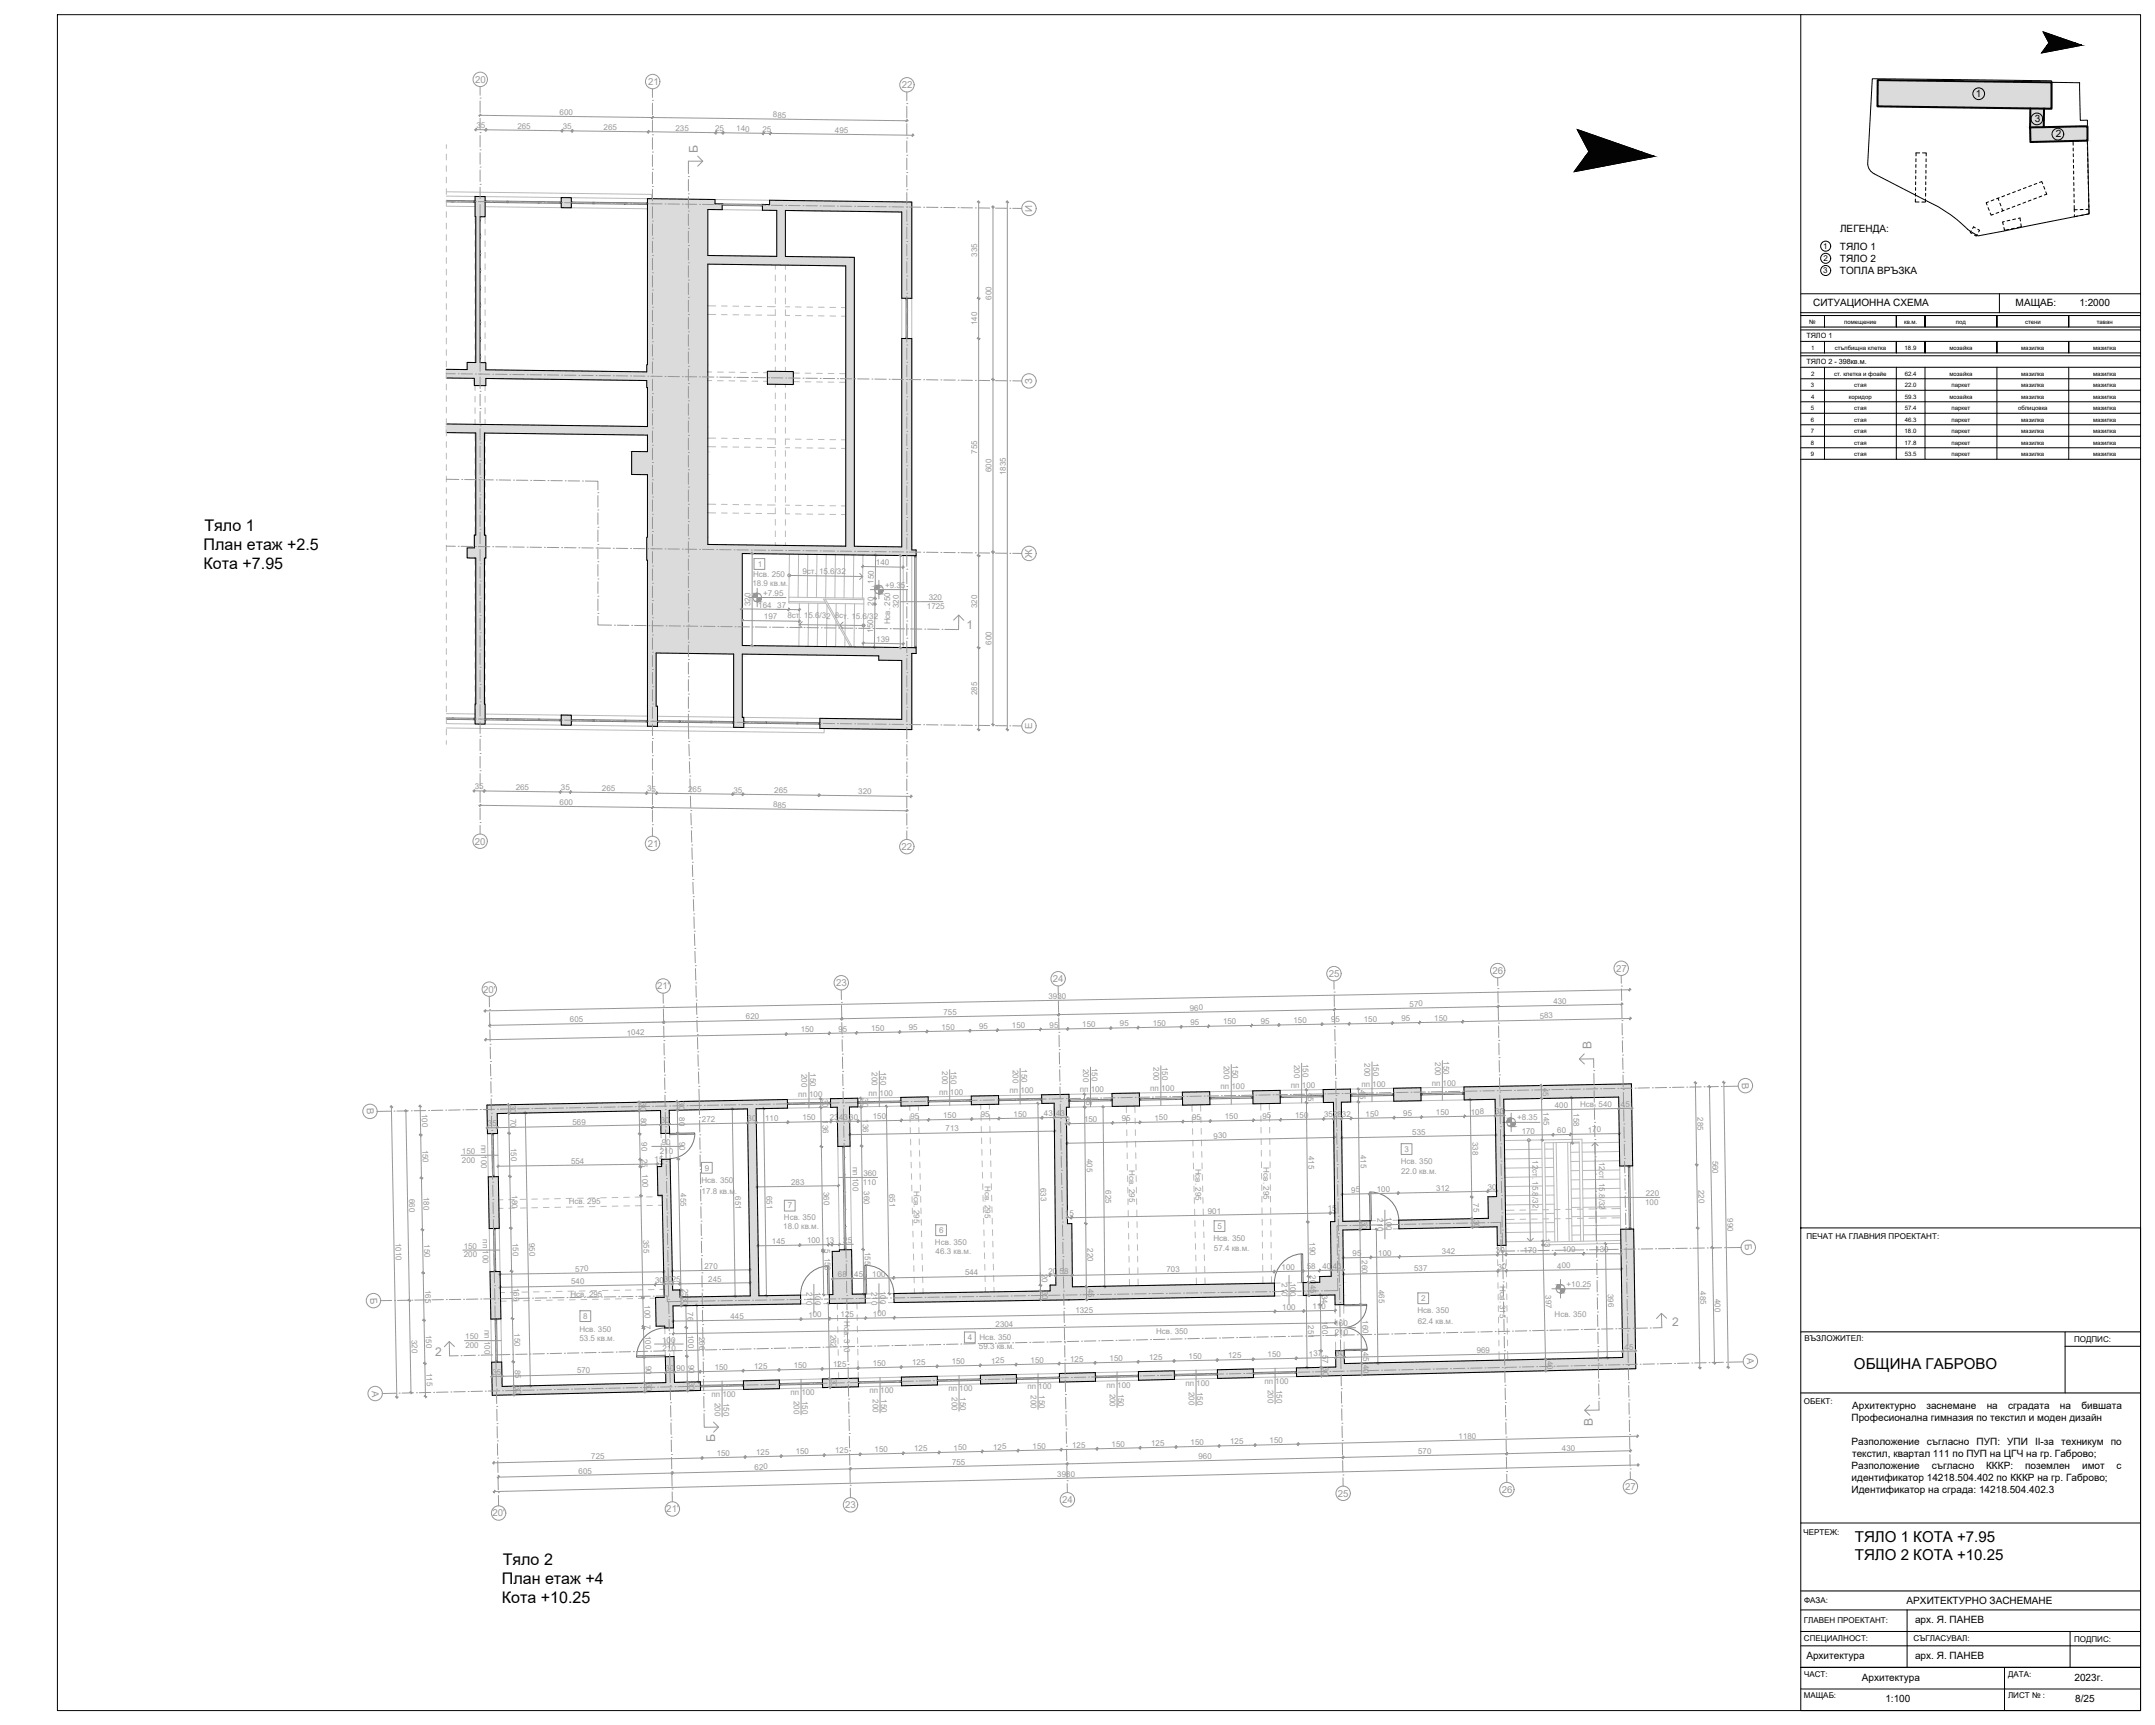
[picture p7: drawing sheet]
<svg xmlns="http://www.w3.org/2000/svg" width="750mm" height="600mm" viewBox="0 0 750 600" stroke-linecap="round" stroke-linejoin="round" font-family="sans-serif">
<defs><g id="words">
<g font-size="5.6">
<text x="71.2" y="184.7">Тяло 1</text>
<text x="70.9" y="191.3">План етаж +2.5</text>
<text x="70.8" y="198">Кота +7.95</text>
<text x="175" y="544.4">Тяло 2</text>
<text x="174.7" y="551">План етаж +4</text>
<text x="174.7" y="557.7">Кота +10.25</text>
</g>
<g font-size="5.2">
<text x="645.2" y="476.1">ОБЩИНА ГАБРОВО</text>
<text x="645.5" y="536.4">ТЯЛО 1 КОТА +7.95</text>
<text x="645.5" y="542.7">ТЯЛО 2 КОТА +10.25</text>
</g>
<g font-size="4.2" fill="#989898">
<text x="242.9" y="53.3" transform="rotate(-90 242.9 53.3)">Б</text>
<text x="336.3" y="218.9">1</text>
<text x="553.9" y="365" transform="rotate(-90 553.9 365)">В</text>
<text x="582" y="461.3">2</text>
<text x="151.4" y="471.6">2</text>
<text x="554.4" y="496.2" transform="rotate(-90 554.4 496.2)">В</text>
<text x="248.9" y="501.5" transform="rotate(-90 248.9 501.5)">Б</text>
</g>
<g font-size="3.5">
<text x="687.6" y="33.8">1</text>
<text x="708.1" y="42.5">3</text>
<text x="715.5" y="47.8">2</text>
<text x="640.4" y="80.5">ЛЕГЕНДА:</text>
<text x="640.4" y="86.8">ТЯЛО 1</text>
<text x="640.4" y="91.1">ТЯЛО 2</text>
<text x="640.4" y="95.3">ТОПЛА ВРЪЗКА</text>
<text x="631" y="106.6">СИТУАЦИОННА СХЕМА</text>
<text x="701.5" y="106.5">МАЩАБ:</text>
<text x="723.7" y="106.5">1:2000</text>
<text x="644.7" y="490.1">Архитектурно</text>
<text x="670.5" y="490.1">заснемане</text>
<text x="691.4" y="490.1">на</text>
<text x="698.9" y="490.1">сградата</text>
<text x="716.9" y="490.1">на</text>
<text x="724.4" y="490.1">бившата</text>
<text x="644.4" y="494.2">Професионална гимназия по текстил и моден дизайн</text>
<text x="644.4" y="502.6">Разположение</text>
<text x="670.6" y="502.6">съгласно</text>
<text x="687.9" y="502.6">ПУП: УПИ</text>
<text x="708.3" y="502.6">II-за</text>
<text x="717.4" y="502.6">техникум</text>
<text x="734.7" y="502.6">по</text>
<text x="644.6" y="506.8">текстил, квартал 111 по ПУП на ЦГЧ на гр. Габрово;</text>
<text x="644.4" y="511">Разположение</text>
<text x="644.4" y="515.2">идентификатор 14218.504.402 по КККР на гр. Габрово;</text>
<text x="672.3" y="511">съгласно</text>
<text x="691.2" y="511">КККР:</text>
<text x="704.8" y="511">поземлен</text>
<text x="724.6" y="511">имот</text>
<text x="736.6" y="511">с</text>
<text x="644.4" y="519.4">Идентификатор на сграда: 14218.504.402.3</text>
<text x="663.6" y="557.8">АРХИТЕКТУРНО ЗАСНЕМАНЕ</text>
<text x="666.5" y="564.7">арх. Я. ПАНЕВ</text>
<text x="628.7" y="577">Архитектура</text>
<text x="666.5" y="577.2">арх. Я. ПАНЕВ</text>
<text x="648" y="584.7">Архитектура</text>
<text x="722" y="584.8">2023г.</text>
<text x="656.2" y="592.2">1:100</text>
<text x="722.3" y="592.2">8/25</text>
</g>
<g font-size="3.4" fill="#989898">
<text x="165.3" y="28.8">20</text>
<text x="225.6" y="29.5">21</text>
<text x="313.8" y="30.6">22</text>
<text x="359.2" y="73.7" transform="rotate(-90 359.2 73.7)">И</text>
<text x="359.3" y="133.5" transform="rotate(-90 359.3 133.5)">З</text>
<text x="359.2" y="194.1" transform="rotate(-90 359.2 194.1)">Ж</text>
<text x="359.2" y="253.7" transform="rotate(-90 359.2 253.7)">Е</text>
<text x="165.3" y="293.8">20</text>
<text x="225.5" y="294.6">21</text>
<text x="313.8" y="295.7">22</text>
<text x="366.5" y="341.6">24</text>
<text x="462.4" y="339.9">25</text>
<text x="519.4" y="338.8">26</text>
<text x="562.4" y="338">27</text>
<text x="168.1" y="345.3">20'</text>
<text x="228.7" y="344.1">21'</text>
<text x="291" y="343">23</text>
<text x="606.3" y="376.6" transform="rotate(87 606.3 376.6)">В</text>
<text x="127.6" y="385.6" transform="rotate(88 127.6 385.6)">В</text>
<text x="607.3" y="432.9" transform="rotate(87 607.3 432.9)">Б</text>
<text x="128.8" y="451.4" transform="rotate(87 128.8 451.4)">Б</text>
<text x="608" y="472.5" transform="rotate(87 608 472.5)">А</text>
<text x="129.4" y="483.7" transform="rotate(87 129.4 483.7)">А</text>
<text x="465.6" y="520.6">25</text>
<text x="522.6" y="519.3">26</text>
<text x="565.6" y="518.3">27</text>
<text x="171.4" y="527.5">20'</text>
<text x="231.9" y="526.1">21'</text>
<text x="294.2" y="524.6">23</text>
<text x="369.7" y="522.9">24</text>
</g>
<g font-size="2.8" fill="#989898">
<text x="194.8" y="39.9" transform="rotate(1 194.8 39.9)">600</text>
<text x="269" y="40.9" transform="rotate(1 269 40.9)">885</text>
<text x="165.8" y="44.6" transform="rotate(1 165.8 44.6)">35</text>
<text x="180.1" y="44.7" transform="rotate(1 180.1 44.7)">265</text>
<text x="195.8" y="44.9" transform="rotate(1 195.8 44.9)">35</text>
<text x="210.1" y="45.1" transform="rotate(1 210.1 45.1)">265</text>
<text x="235.1" y="45.4" transform="rotate(1 235.1 45.4)">235</text>
<text x="248.9" y="45.6">25</text>
<text x="256.2" y="45.7" transform="rotate(1 256.2 45.7)">140</text>
<text x="265.4" y="45.8" transform="rotate(1 265.4 45.8)">25</text>
<text x="290.6" y="46.2" transform="rotate(1 290.6 46.2)">495</text>
<text x="340" y="89.4" transform="rotate(-90 340 89.4)">335</text>
<text x="345.1" y="104.3" transform="rotate(-90 345.1 104.3)">600</text>
<text x="340" y="113.2" transform="rotate(-90 340 113.2)">140</text>
<text x="340.1" y="157.9" transform="rotate(-90 340.1 157.9)">755</text>
<text x="345.1" y="164.3" transform="rotate(-90 345.1 164.3)">600</text>
<text x="350.1" y="165.2" transform="rotate(-90 350.1 165.2)">1835</text>
<text x="263.7" y="197.2">1</text>
<text x="304.9" y="196.6" transform="rotate(1 304.9 196.6)">140</text>
<text x="261.9" y="203.7">18.9 кв.м.</text>
<text x="262.1" y="200.6">Hсв. 250</text>
<text x="279.3" y="199.5" transform="rotate(1 279.3 199.5)">9ст. 15.6/32</text>
<text x="304.1" y="203.1" transform="rotate(-89 304.1 203.1)">150</text>
<text x="265.6" y="207.2">+7.95</text>
<text x="308" y="204.4">+9.35</text>
<text x="323.2" y="208.9">320</text>
<text x="261.2" y="210.9" transform="rotate(-90 261.2 210.9)">320</text>
<text x="263.9" y="211.3" transform="rotate(1 263.9 211.3)">164</text>
<text x="265.9" y="215.4" transform="rotate(1 265.9 215.4)">197</text>
<text x="270.5" y="211.4">37</text>
<text x="274" y="214.8" transform="rotate(2 274 214.8)">8</text>
<text x="275.6" y="214.9" transform="rotate(1 275.6 214.9)">ст. 15.6/32</text>
<text x="290.5" y="215.1" transform="rotate(2 290.5 215.1)">8</text>
<text x="292.1" y="215.1" transform="rotate(1 292.1 215.1)">ст. 15.6/32</text>
<text x="304" y="210.7" transform="rotate(-89 304 210.7)">20</text>
<text x="312.8" y="211.6" transform="rotate(-90 312.8 211.6)">320</text>
<text x="322.6" y="211.9">1725</text>
<text x="340" y="211.6" transform="rotate(-90 340 211.6)">320</text>
<text x="303.8" y="220" transform="rotate(-89 303.8 220)">150</text>
<text x="309.8" y="217.2" transform="rotate(-90 309.8 217.2)">Hсв. 250</text>
<text x="305" y="223.3" transform="rotate(1 305 223.3)">139</text>
<text x="345.1" y="224.3" transform="rotate(-90 345.1 224.3)">600</text>
<text x="340" y="241.9" transform="rotate(-90 340 241.9)">285</text>
<text x="165.2" y="274.6" transform="rotate(1 165.2 274.6)">35</text>
<text x="179.5" y="274.8" transform="rotate(1 179.5 274.8)">265</text>
<text x="195.2" y="275" transform="rotate(1 195.2 275)">35</text>
<text x="209.5" y="275.1" transform="rotate(1 209.5 275.1)">265</text>
<text x="225.2" y="275.3" transform="rotate(1 225.2 275.3)">35</text>
<text x="239.5" y="275.5" transform="rotate(1 239.5 275.5)">265</text>
<text x="255.2" y="275.7" transform="rotate(1 255.2 275.7)">35</text>
<text x="269.5" y="275.9" transform="rotate(1 269.5 275.9)">265</text>
<text x="194.8" y="280" transform="rotate(1 194.8 280)">600</text>
<text x="269" y="280.9" transform="rotate(1 269 280.9)">885</text>
<text x="298.7" y="276.3" transform="rotate(1 298.7 276.3)">320</text>
<text x="364.9" y="347.5" transform="rotate(-1 364.9 347.5)">3980</text>
<text x="328.3" y="353.2" transform="rotate(-1 328.3 353.2)">755</text>
<text x="414.1" y="351.6" transform="rotate(-1 414.1 351.6)">960</text>
<text x="490.6" y="350.2" transform="rotate(-1 490.6 350.2)">570</text>
<text x="540.6" y="349.2" transform="rotate(-1 540.6 349.2)">430</text>
<text x="198.4" y="355.6" transform="rotate(-1 198.4 355.6)">605</text>
<text x="259.6" y="354.5" transform="rotate(-1 259.6 354.5)">620</text>
<text x="278.7" y="359.1" transform="rotate(-1 278.7 359.1)">150</text>
<text x="291.8" y="358.9" transform="rotate(-1 291.8 358.9)">95</text>
<text x="303.2" y="358.6" transform="rotate(-1 303.2 358.6)">150</text>
<text x="316.3" y="358.4" transform="rotate(-1 316.3 358.4)">95</text>
<text x="327.7" y="358.2" transform="rotate(-1 327.7 358.2)">150</text>
<text x="340.8" y="357.9" transform="rotate(-1 340.8 357.9)">95</text>
<text x="352.2" y="357.7" transform="rotate(-1 352.2 357.7)">150</text>
<text x="365.3" y="357.5" transform="rotate(-1 365.3 357.5)">95</text>
<text x="376.7" y="357.3" transform="rotate(-1 376.7 357.3)">150</text>
<text x="389.8" y="357.1" transform="rotate(-1 389.8 357.1)">95</text>
<text x="401.2" y="356.8" transform="rotate(-1 401.2 356.8)">150</text>
<text x="414.3" y="356.6" transform="rotate(-1 414.3 356.6)">95</text>
<text x="425.7" y="356.4" transform="rotate(-1 425.7 356.4)">150</text>
<text x="438.8" y="356.2" transform="rotate(-1 438.8 356.2)">95</text>
<text x="450.2" y="355.9" transform="rotate(-1 450.2 355.9)">150</text>
<text x="463.3" y="355.7" transform="rotate(-1 463.3 355.7)">95</text>
<text x="474.7" y="355.5" transform="rotate(-1 474.7 355.5)">150</text>
<text x="487.8" y="355.3" transform="rotate(-1 487.8 355.3)">95</text>
<text x="499.2" y="355.1" transform="rotate(-1 499.2 355.1)">150</text>
<text x="535.9" y="354.3" transform="rotate(-1 535.9 354.3)">583</text>
<text x="218.1" y="360.2" transform="rotate(-1 218.1 360.2)">1042</text>
<text x="355.5" y="372" transform="rotate(90 355.5 372)">150</text>
<text x="377" y="371.7" transform="rotate(90 377 371.7)">200</text>
<text x="380" y="371.5" transform="rotate(90 380 371.5)">150</text>
<text x="401.4" y="371.3" transform="rotate(90 401.4 371.3)">200</text>
<text x="404.5" y="371.1" transform="rotate(90 404.5 371.1)">150</text>
<text x="426" y="370.8" transform="rotate(90 426 370.8)">200</text>
<text x="428.9" y="370.6" transform="rotate(90 428.9 370.6)">150</text>
<text x="450.4" y="370.4" transform="rotate(90 450.4 370.4)">200</text>
<text x="453.5" y="370.1" transform="rotate(90 453.5 370.1)">150</text>
<text x="474.9" y="369.9" transform="rotate(90 474.9 369.9)">200</text>
<text x="477.9" y="369.7" transform="rotate(90 477.9 369.7)">150</text>
<text x="499.4" y="369.5" transform="rotate(90 499.4 369.5)">200</text>
<text x="502.4" y="369.3" transform="rotate(90 502.4 369.3)">150</text>
<text x="279" y="373.5" transform="rotate(90 279 373.5)">200</text>
<text x="282" y="373.3" transform="rotate(90 282 373.3)">150</text>
<text x="303.5" y="373.1" transform="rotate(90 303.5 373.1)">200</text>
<text x="306.5" y="372.9" transform="rotate(90 306.5 372.9)">150</text>
<text x="328" y="372.6" transform="rotate(90 328 372.6)">200</text>
<text x="331" y="372.4" transform="rotate(90 331 372.4)">150</text>
<text x="352.5" y="372.2" transform="rotate(90 352.5 372.2)">200</text>
<text x="498.3" y="377.6">пп</text>
<text x="502.1" y="377.6">100</text>
<text x="222.9" y="383.4" transform="rotate(89 222.9 383.4)">30</text>
<text x="236.2" y="383.1" transform="rotate(89 236.2 383.1)">30</text>
<text x="277.8" y="381.7">пп</text>
<text x="281.6" y="381.7">100</text>
<text x="286.2" y="382.2" transform="rotate(89 286.2 382.2)">30</text>
<text x="300.1" y="382" transform="rotate(89 300.1 382)">30</text>
<text x="302.3" y="381.3">пп</text>
<text x="306.1" y="381.3">100</text>
<text x="326.8" y="380.8">пп</text>
<text x="330.6" y="380.8">100</text>
<text x="351.3" y="380.3">пп</text>
<text x="355.1" y="380.3">100</text>
<text x="375.8" y="379.9">пп</text>
<text x="378" y="381.6" transform="rotate(90 378 381.6)">45</text>
<text x="379.6" y="379.9">100</text>
<text x="400.3" y="379.4">пп</text>
<text x="404.1" y="379.4">100</text>
<text x="424.8" y="379">пп</text>
<text x="428.6" y="379">100</text>
<text x="449.3" y="378.5">пп</text>
<text x="453.1" y="378.5">100</text>
<text x="455.2" y="380.1" transform="rotate(90 455.2 380.1)">45</text>
<text x="473.3" y="379.3" transform="rotate(90 473.3 379.3)">45</text>
<text x="473.8" y="378.1">пп</text>
<text x="477.6" y="378.1">100</text>
<text x="537" y="378.4" transform="rotate(89 537 378.4)">45</text>
<text x="146.8" y="387.4" transform="rotate(89 146.8 387.4)">100</text>
<text x="177.5" y="384.2" transform="rotate(89 177.5 384.2)">30</text>
<text x="177.6" y="389.2" transform="rotate(89 177.6 389.2)">70</text>
<text x="223.1" y="388.9" transform="rotate(89 223.1 388.9)">80</text>
<text x="236.3" y="388.6" transform="rotate(89 236.3 388.6)">80</text>
<text x="279.3" y="389.8" transform="rotate(-1 279.3 389.8)">150</text>
<text x="286.3" y="389.6" transform="rotate(89 286.3 389.6)">136</text>
<text x="288.8" y="389.6" transform="rotate(-1 288.8 389.6)">2343</text>
<text x="295.6" y="389.5">30</text>
<text x="300.2" y="389.4" transform="rotate(89 300.2 389.4)">136</text>
<text x="303.7" y="389.4" transform="rotate(-1 303.7 389.4)">150</text>
<text x="316.9" y="389.1" transform="rotate(-1 316.9 389.1)">95</text>
<text x="328.3" y="388.9" transform="rotate(-1 328.3 388.9)">150</text>
<text x="341.4" y="388.7" transform="rotate(-1 341.4 388.7)">95</text>
<text x="352.7" y="388.5" transform="rotate(-1 352.7 388.5)">150</text>
<text x="363.3" y="388.3" transform="rotate(-1 363.3 388.3)">43</text>
<text x="367.5" y="388.2" transform="rotate(-1 367.5 388.2)">43</text>
<text x="401.8" y="389.8" transform="rotate(-1 401.8 389.8)">150</text>
<text x="414.9" y="389.6" transform="rotate(-1 414.9 389.6)">95</text>
<text x="426.3" y="389.4" transform="rotate(-1 426.3 389.4)">150</text>
<text x="439.4" y="389.1" transform="rotate(-1 439.4 389.1)">95</text>
<text x="450.8" y="388.9" transform="rotate(-1 450.8 388.9)">150</text>
<text x="460.9" y="388.7" transform="rotate(-1 460.9 388.7)">352832</text>
<text x="475.3" y="388.5" transform="rotate(-1 475.3 388.5)">150</text>
<text x="488.4" y="388.2" transform="rotate(-1 488.4 388.2)">95</text>
<text x="499.8" y="388" transform="rotate(-1 499.8 388)">150</text>
<text x="511.9" y="387.8" transform="rotate(-1 511.9 387.8)">108</text>
<text x="520.4" y="387.6" transform="rotate(-1 520.4 387.6)">30</text>
<text x="528" y="389.8">+8.35</text>
<text x="537.1" y="386.9" transform="rotate(89 537.1 386.9)">145</text>
<text x="541.1" y="385.5" transform="rotate(-1 541.1 385.5)">400</text>
<text x="547.6" y="387.3" transform="rotate(89 547.6 387.3)">158</text>
<text x="549.9" y="385.2">Hсв. 540</text>
<text x="564.1" y="385.1" transform="rotate(-1 564.1 385.1)">45</text>
<text x="590.8" y="388.6" transform="rotate(89 590.8 388.6)">285</text>
<text x="169.8" y="391.8" transform="rotate(-1 169.8 391.8)">35</text>
<text x="199.2" y="391.2" transform="rotate(-1 199.2 391.2)">569</text>
<text x="229.9" y="390.7" transform="rotate(-1 229.9 390.7)">30</text>
<text x="244.3" y="390.4" transform="rotate(-1 244.3 390.4)">272</text>
<text x="260.2" y="390.1" transform="rotate(-1 260.2 390.1)">30</text>
<text x="266.3" y="390" transform="rotate(-1 266.3 390)">110</text>
<text x="329.1" y="393.6" transform="rotate(-1 329.1 393.6)">713</text>
<text x="370.8" y="390.4">9</text>
<text x="377.3" y="390.2" transform="rotate(-1 377.3 390.2)">150</text>
<text x="390.4" y="390" transform="rotate(-1 390.4 390)">95</text>
<text x="491.5" y="394.8" transform="rotate(-1 491.5 394.8)">535</text>
<text x="529.6" y="394.4" transform="rotate(-1 529.6 394.4)">170</text>
<text x="542" y="394.2" transform="rotate(-1 542 394.2)">60</text>
<text x="552.6" y="394" transform="rotate(-1 552.6 394)">170</text>
<text x="147" y="399.9" transform="rotate(89 147 399.9)">150</text>
<text x="160.8" y="401.4">150</text>
<text x="167.4" y="398.2" transform="rotate(90 167.4 398.2)">пп</text>
<text x="167.4" y="402" transform="rotate(90 167.4 402)">100</text>
<text x="177.8" y="399.3" transform="rotate(89 177.8 399.3)">150</text>
<text x="223.2" y="397.4" transform="rotate(89 223.2 397.4)">90</text>
<text x="229.6" y="401.3">210</text>
<text x="230.3" y="398.4">90</text>
<text x="236.5" y="397.2" transform="rotate(89 236.5 397.2)">90</text>
<text x="422.4" y="396" transform="rotate(-1 422.4 396)">930</text>
<text x="473.5" y="401.8" transform="rotate(89 473.5 401.8)">415</text>
<text x="488.8" y="400.7">3</text>
<text x="512.4" y="397.2" transform="rotate(89 512.4 397.2)">338</text>
<text x="160.8" y="404.4">200</text>
<text x="198.7" y="404.8" transform="rotate(-1 198.7 404.8)">554</text>
<text x="223.4" y="403.1" transform="rotate(90 223.4 403.1)">25</text>
<text x="227.8" y="404.4" transform="rotate(-1 227.8 404.4)">15</text>
<text x="245.3" y="407.2">9</text>
<text x="296.8" y="405.9" transform="rotate(90 296.8 405.9)">пп</text>
<text x="378.2" y="403.1" transform="rotate(89 378.2 403.1)">405</text>
<text x="393" y="407.1" transform="rotate(90 393 407.1)">Hсв. 295</text>
<text x="416.1" y="406.5" transform="rotate(90 416.1 406.5)">Hсв. 295</text>
<text x="439.7" y="406.1" transform="rotate(90 439.7 406.1)">Hсв. 295</text>
<text x="455.4" y="402" transform="rotate(89 455.4 402)">415</text>
<text x="487.5" y="404.9">Hсв. 350</text>
<text x="533.4" y="403.6" transform="rotate(90 533.4 403.6)">12ст. 15.8/32</text>
<text x="556.5" y="404.2" transform="rotate(90 556.5 404.2)">12ст. 15.8/32</text>
<text x="595.9" y="403.7" transform="rotate(89 595.9 403.7)">560</text>
<text x="223.5" y="408.5" transform="rotate(89 223.5 408.5)">100</text>
<text x="244.2" y="411.5">Hсв. 350</text>
<text x="275.4" y="412.2" transform="rotate(-1 275.4 412.2)">283</text>
<text x="296.8" y="409.7" transform="rotate(90 296.8 409.7)">100</text>
<text x="300.3" y="412.2">110</text>
<text x="300.5" y="409.2">360</text>
<text x="342.7" y="412.6" transform="rotate(90 342.7 412.6)">Hсв. 295</text>
<text x="362.2" y="413.2" transform="rotate(89 362.2 413.2)">633</text>
<text x="384.7" y="414" transform="rotate(89 384.7 414)">625</text>
<text x="487.7" y="408.3">22.0 кв.м.</text>
<text x="517.8" y="413.9" transform="rotate(-1 517.8 413.9)">30</text>
<text x="591.2" y="413.9" transform="rotate(89 591.2 413.9)">220</text>
<text x="142.4" y="417.1" transform="rotate(89 142.4 417.1)">660</text>
<text x="147.3" y="416.4" transform="rotate(89 147.3 416.4)">180</text>
<text x="178.1" y="415.8" transform="rotate(89 178.1 415.8)">180</text>
<text x="197.9" y="418.9">Hсв. 295</text>
<text x="236.8" y="415.2" transform="rotate(89 236.8 415.2)">455</text>
<text x="244.2" y="415.3">17.8 кв.м.</text>
<text x="255.9" y="416.2" transform="rotate(89 255.9 416.2)">651</text>
<text x="266.8" y="416.1" transform="rotate(89 266.8 416.1)">651</text>
<text x="286.6" y="414.5" transform="rotate(89 286.6 414.5)">360</text>
<text x="300.6" y="414.3" transform="rotate(89 300.6 414.3)">360</text>
<text x="309.5" y="415.3" transform="rotate(89 309.5 415.3)">651</text>
<text x="318.1" y="414.3" transform="rotate(90 318.1 414.3)">Hсв. 295</text>
<text x="470.3" y="414.8" transform="rotate(-1 470.3 414.8)">95</text>
<text x="479.2" y="414.7" transform="rotate(-1 479.2 414.7)">100</text>
<text x="499.9" y="414.2" transform="rotate(-1 499.9 414.2)">312</text>
<text x="512.8" y="418.6" transform="rotate(89 512.8 418.6)">75</text>
<text x="572.6" y="419.1">100</text>
<text x="572.8" y="416.1">220</text>
<text x="272.8" y="424.5">Hсв. 350</text>
<text x="274.2" y="420.4">7</text>
<text x="370.6" y="423">15</text>
<text x="420.3" y="422.2" transform="rotate(-1 420.3 422.2)">901</text>
<text x="462.1" y="421.4" transform="rotate(-1 462.1 421.4)">15</text>
<text x="473.8" y="424.7" transform="rotate(89 473.8 424.7)">30</text>
<text x="479.4" y="423.8" transform="rotate(90 479.4 423.8)">210</text>
<text x="482.4" y="423.5" transform="rotate(90 482.4 423.5)">100</text>
<text x="512.9" y="424.4" transform="rotate(89 512.9 424.4)">30</text>
<text x="601.2" y="423.8" transform="rotate(89 601.2 423.8)">990</text>
<text x="168" y="431.2" transform="rotate(90 168 431.2)">пп</text>
<text x="223.9" y="431.4" transform="rotate(89 223.9 431.4)">355</text>
<text x="272.6" y="427.5">18.0 кв.м.</text>
<text x="326.8" y="428.9">6</text>
<text x="422.3" y="431.6">Hсв. 350</text>
<text x="423.7" y="427.5">5</text>
<text x="537.5" y="430.8" transform="rotate(89 537.5 430.8)">13</text>
<text x="137.6" y="432.3" transform="rotate(89 137.6 432.3)">1010</text>
<text x="147.6" y="432.9" transform="rotate(89 147.6 432.9)">150</text>
<text x="161.4" y="434.4">150</text>
<text x="161.4" y="437.4">200</text>
<text x="168" y="435" transform="rotate(90 168 435)">100</text>
<text x="178.4" y="432.3" transform="rotate(89 178.4 432.3)">150</text>
<text x="184.2" y="432.3" transform="rotate(89 184.2 432.3)">950</text>
<text x="268.6" y="432.8" transform="rotate(-1 268.6 432.8)">145</text>
<text x="280.9" y="432.6" transform="rotate(-1 280.9 432.6)">100</text>
<text x="286.9" y="434.3" transform="rotate(89 286.9 434.3)">5</text>
<text x="287" y="437.5" transform="rotate(89 287 437.5)">150</text>
<text x="287.3" y="432.5" transform="rotate(-1 287.3 432.5)">13</text>
<text x="293.5" y="432.4" transform="rotate(-1 293.5 432.4)">25</text>
<text x="300.9" y="435.5" transform="rotate(89 300.9 435.5)">155</text>
<text x="325.4" y="433">Hсв. 350</text>
<text x="325.6" y="436.1">46.3 кв.м.</text>
<text x="378.5" y="434.3" transform="rotate(89 378.5 434.3)">220</text>
<text x="422.5" y="435.1">57.4 кв.м.</text>
<text x="455.8" y="432.2" transform="rotate(89 455.8 432.2)">190</text>
<text x="470.7" y="437" transform="rotate(-1 470.7 437)">95</text>
<text x="479.7" y="436.8" transform="rotate(-1 479.7 436.8)">100</text>
<text x="501.8" y="436.4" transform="rotate(-1 501.8 436.4)">342</text>
<text x="520.6" y="436" transform="rotate(-1 520.6 436)">30</text>
<text x="530.2" y="435.8" transform="rotate(-1 530.2 435.8)">170</text>
<text x="543.8" y="435.7" transform="rotate(-1 543.8 435.7)">100</text>
<text x="555.2" y="435.6">130</text>
<text x="200.2" y="442.3" transform="rotate(-1 200.2 442.3)">570</text>
<text x="245.2" y="441.4" transform="rotate(-1 245.2 441.4)">270</text>
<text x="335.9" y="443.5" transform="rotate(-1 335.9 443.5)">544</text>
<text x="362.6" y="443.1" transform="rotate(89 362.6 443.1)">20</text>
<text x="364.9" y="443.1" transform="rotate(-1 364.9 443.1)">20</text>
<text x="368.8" y="443.2">58</text>
<text x="406" y="442.5" transform="rotate(-1 406 442.5)">703</text>
<text x="446" y="441.8" transform="rotate(-1 446 441.8)">100</text>
<text x="454.8" y="441.6" transform="rotate(-1 454.8 441.6)">58</text>
<text x="455.9" y="443.6" transform="rotate(89 455.9 443.6)">2045</text>
<text x="460.2" y="441.4" transform="rotate(-1 460.2 441.4)">40</text>
<text x="463.9" y="441.3">43</text>
<text x="474" y="438.5" transform="rotate(89 474 438.5)">260</text>
<text x="492.2" y="442.2" transform="rotate(-1 492.2 442.2)">537</text>
<text x="521.3" y="441.6" transform="rotate(-1 521.3 441.6)">30</text>
<text x="542" y="441.3" transform="rotate(-1 542 441.3)">400</text>
<text x="147.9" y="448.6" transform="rotate(89 147.9 448.6)">165</text>
<text x="178.7" y="448.1" transform="rotate(89 178.7 448.1)">165</text>
<text x="198.8" y="446.8" transform="rotate(-1 198.8 446.8)">540</text>
<text x="228" y="446.3" transform="rotate(-1 228 446.3)">3030</text>
<text x="233.8" y="446">25</text>
<text x="237.5" y="448.4" transform="rotate(89 237.5 448.4)">2530</text>
<text x="246.5" y="445.9" transform="rotate(-1 246.5 445.9)">245</text>
<text x="280.7" y="449.6" transform="rotate(90 280.7 449.6)">210</text>
<text x="283.7" y="449.3" transform="rotate(90 283.7 449.3)">100</text>
<text x="291.6" y="444.3" transform="rotate(-1 291.6 444.3)">68</text>
<text x="297.3" y="444.2">45</text>
<text x="303.3" y="449.3" transform="rotate(90 303.3 449.3)">210</text>
<text x="303.6" y="444.1" transform="rotate(-1 303.6 444.1)">100</text>
<text x="306.3" y="449.1" transform="rotate(90 306.3 449.1)">100</text>
<text x="362.6" y="449.1" transform="rotate(89 362.6 449.1)">30</text>
<text x="378.6" y="448.3" transform="rotate(89 378.6 448.3)">45</text>
<text x="446.1" y="446.4" transform="rotate(90 446.1 446.4)">210</text>
<text x="449.1" y="446.2" transform="rotate(90 449.1 446.2)">100</text>
<text x="479.8" y="448.7" transform="rotate(89 479.8 448.7)">465</text>
<text x="522" y="447.5" transform="rotate(90 522 447.5)">Hсв. 315</text>
<text x="545.2" y="447.7">+10.25</text>
<text x="591.7" y="449.2" transform="rotate(89 591.7 449.2)">485</text>
<text x="198.5" y="451.2">Hсв. 295</text>
<text x="224.3" y="454" transform="rotate(89 224.3 454)">100</text>
<text x="446.3" y="455.7" transform="rotate(-1 446.3 455.7)">100</text>
<text x="456.8" y="455.5" transform="rotate(-1 456.8 455.5)">110</text>
<text x="460.1" y="450.4" transform="rotate(90 460.1 450.4)">34</text>
<text x="494.7" y="452.6">2</text>
<text x="537.9" y="450.6" transform="rotate(89 537.9 450.6)">397</text>
<text x="559.6" y="450.2" transform="rotate(89 559.6 450.2)">396</text>
<text x="596.8" y="451.8" transform="rotate(89 596.8 451.8)">400</text>
<text x="203" y="458.9">8</text>
<text x="224.4" y="461" transform="rotate(88 224.4 461)">7</text>
<text x="239.3" y="456.4" transform="rotate(89 239.3 456.4)">76</text>
<text x="254.2" y="458.7" transform="rotate(-1 254.2 458.7)">445</text>
<text x="281.3" y="458.3" transform="rotate(-1 281.3 458.3)">100</text>
<text x="292.6" y="458.2" transform="rotate(-1 292.6 458.2)">125</text>
<text x="293.8" y="459.5" transform="rotate(90 293.8 459.5)">Hсв. 310</text>
<text x="303.8" y="458" transform="rotate(-1 303.8 458)">100</text>
<text x="346.5" y="461.6" transform="rotate(-1 346.5 461.6)">2304</text>
<text x="374.3" y="456.8" transform="rotate(-1 374.3 456.8)">1325</text>
<text x="455.3" y="461" transform="rotate(89 455.3 461)">251</text>
<text x="460.2" y="459.5" transform="rotate(89 460.2 459.5)">160</text>
<text x="464.4" y="461.4">160</text>
<text x="474.2" y="459.4" transform="rotate(89 474.2 459.4)">160</text>
<text x="493.3" y="456.9">Hсв. 350</text>
<text x="493.4" y="460.6">62.4 кв.м.</text>
<text x="541" y="458">Hсв. 350</text>
<text x="143.3" y="466" transform="rotate(89 143.3 466)">320</text>
<text x="148.2" y="464.4" transform="rotate(89 148.2 464.4)">150</text>
<text x="161.9" y="465.9">150</text>
<text x="168.6" y="462.7" transform="rotate(90 168.6 462.7)">пп</text>
<text x="168.6" y="466.4" transform="rotate(90 168.6 466.4)">100</text>
<text x="179" y="463.8" transform="rotate(89 179 463.8)">150</text>
<text x="201.7" y="466.4">53.5 кв.м.</text>
<text x="201.7" y="463.2">Hсв. 350</text>
<text x="224.5" y="464.7" transform="rotate(89 224.5 464.7)">100</text>
<text x="230.5" y="467.1">100</text>
<text x="239.4" y="464.4" transform="rotate(89 239.4 464.4)">100</text>
<text x="243.3" y="465.1" transform="rotate(89 243.3 465.1)">266</text>
<text x="289" y="464.2" transform="rotate(89 289 464.2)">262</text>
<text x="336.9" y="466.2">4</text>
<text x="340.9" y="466">Hсв. 350</text>
<text x="402.4" y="464.2">Hсв. 350</text>
<text x="464.5" y="464.4">210</text>
<text x="162" y="468.9">200</text>
<text x="230.6" y="470.1">210</text>
<text x="340.7" y="469.4">59.3 кв.м.</text>
<text x="372.4" y="473.7" transform="rotate(-1 372.4 473.7)">125</text>
<text x="386.2" y="473.4" transform="rotate(-1 386.2 473.4)">150</text>
<text x="399.9" y="473.1" transform="rotate(-1 399.9 473.1)">125</text>
<text x="413.7" y="472.8" transform="rotate(-1 413.7 472.8)">150</text>
<text x="427.4" y="472.5" transform="rotate(-1 427.4 472.5)">125</text>
<text x="441.2" y="472.2" transform="rotate(-1 441.2 472.2)">150</text>
<text x="455.5" y="471.9" transform="rotate(-1 455.5 471.9)">137</text>
<text x="460.3" y="471.2" transform="rotate(90 460.3 471.2)">57</text>
<text x="464.8" y="471.7">30</text>
<text x="474.3" y="470.5" transform="rotate(89 474.3 470.5)">45</text>
<text x="513.9" y="470.6" transform="rotate(-1 513.9 470.6)">969</text>
<text x="538.4" y="473.3" transform="rotate(88 538.4 473.3)">40</text>
<text x="565.4" y="469.5" transform="rotate(-1 565.4 469.5)">45</text>
<text x="148.5" y="477.6" transform="rotate(89 148.5 477.6)">115</text>
<text x="171.4" y="478.3" transform="rotate(-1 171.4 478.3)">35</text>
<text x="179.2" y="476.4" transform="rotate(89 179.2 476.4)">85</text>
<text x="200.8" y="477.6" transform="rotate(-1 200.8 477.6)">570</text>
<text x="224.7" y="475.1" transform="rotate(89 224.7 475.1)">90</text>
<text x="231.6" y="476.9" transform="rotate(-1 231.6 476.9)">30</text>
<text x="235.4" y="476.8" transform="rotate(-2 235.4 476.8)">90</text>
<text x="239.6" y="474.8" transform="rotate(89 239.6 474.8)">90</text>
<text x="248.7" y="476.5" transform="rotate(-1 248.7 476.5)">150</text>
<text x="262.5" y="476.2" transform="rotate(-1 262.5 476.2)">125</text>
<text x="276.2" y="475.9" transform="rotate(-1 276.2 475.9)">150</text>
<text x="289.3" y="479.6" transform="rotate(88 289.3 479.6)">30</text>
<text x="289.9" y="475.6" transform="rotate(-1 289.9 475.6)">125</text>
<text x="303.7" y="475.3" transform="rotate(-1 303.7 475.3)">150</text>
<text x="317.5" y="475" transform="rotate(-1 317.5 475)">125</text>
<text x="331.2" y="474.6" transform="rotate(-1 331.2 474.6)">150</text>
<text x="345" y="474.3" transform="rotate(-1 345 474.3)">125</text>
<text x="358.7" y="474" transform="rotate(-1 358.7 474)">150</text>
<text x="460.4" y="475.6" transform="rotate(88 460.4 475.6)">30</text>
<text x="474.4" y="474.7" transform="rotate(88 474.4 474.7)">40</text>
<text x="179.3" y="482.2" transform="rotate(89 179.3 482.2)">30</text>
<text x="224.9" y="481.1" transform="rotate(89 224.9 481.1)">30</text>
<text x="239.8" y="480.7" transform="rotate(89 239.8 480.7)">30</text>
<text x="247.6" y="485.9">пп</text>
<text x="251.4" y="485.9">100</text>
<text x="275.1" y="485.2">пп</text>
<text x="278.9" y="485.2">100</text>
<text x="302.6" y="484.6">пп</text>
<text x="306.4" y="484.6">100</text>
<text x="330.1" y="484">пп</text>
<text x="333.9" y="484">100</text>
<text x="357.6" y="483.3">пп</text>
<text x="358.7" y="485.4" transform="rotate(90 358.7 485.4)">200</text>
<text x="361.4" y="483.3">100</text>
<text x="361.7" y="485.4" transform="rotate(90 361.7 485.4)">150</text>
<text x="385" y="482.7">пп</text>
<text x="386.2" y="484.8" transform="rotate(90 386.2 484.8)">200</text>
<text x="388.9" y="482.7">100</text>
<text x="389.2" y="484.8" transform="rotate(90 389.2 484.8)">150</text>
<text x="412.5" y="482">пп</text>
<text x="413.7" y="484.1" transform="rotate(90 413.7 484.1)">200</text>
<text x="416.3" y="482">100</text>
<text x="416.7" y="484.1" transform="rotate(90 416.7 484.1)">150</text>
<text x="440" y="481.4">пп</text>
<text x="441.2" y="483.5" transform="rotate(90 441.2 483.5)">200</text>
<text x="443.8" y="481.4">100</text>
<text x="444.2" y="483.5" transform="rotate(90 444.2 483.5)">150</text>
<text x="248.8" y="488" transform="rotate(90 248.8 488)">200</text>
<text x="251.8" y="488" transform="rotate(90 251.8 488)">150</text>
<text x="276.2" y="487.3" transform="rotate(90 276.2 487.3)">200</text>
<text x="279.2" y="487.3" transform="rotate(90 279.2 487.3)">150</text>
<text x="303.7" y="486.7" transform="rotate(90 303.7 486.7)">200</text>
<text x="306.7" y="486.7" transform="rotate(90 306.7 486.7)">150</text>
<text x="331.2" y="486.1" transform="rotate(90 331.2 486.1)">200</text>
<text x="334.2" y="486.1" transform="rotate(90 334.2 486.1)">150</text>
<text x="359.4" y="504" transform="rotate(-1 359.4 504)">150</text>
<text x="373.1" y="503.7" transform="rotate(-1 373.1 503.7)">125</text>
<text x="386.9" y="503.3" transform="rotate(-1 386.9 503.3)">150</text>
<text x="400.6" y="503" transform="rotate(-1 400.6 503)">125</text>
<text x="414.4" y="502.7" transform="rotate(-1 414.4 502.7)">150</text>
<text x="428.1" y="502.4" transform="rotate(-1 428.1 502.4)">125</text>
<text x="441.9" y="502.1" transform="rotate(-2 441.9 502.1)">150</text>
<text x="507.6" y="500.5" transform="rotate(-1 507.6 500.5)">1180</text>
<text x="205.8" y="507.6" transform="rotate(-1 205.8 507.6)">725</text>
<text x="249.4" y="506.5" transform="rotate(-1 249.4 506.5)">150</text>
<text x="263.2" y="506.2" transform="rotate(-1 263.2 506.2)">125</text>
<text x="276.9" y="505.9" transform="rotate(-1 276.9 505.9)">150</text>
<text x="290.7" y="505.6" transform="rotate(-1 290.7 505.6)">125</text>
<text x="304.4" y="505.2" transform="rotate(-1 304.4 505.2)">150</text>
<text x="318.1" y="504.9" transform="rotate(-1 318.1 504.9)">125</text>
<text x="331.3" y="509.6" transform="rotate(-1 331.3 509.6)">755</text>
<text x="331.9" y="504.6" transform="rotate(-2 331.9 504.6)">150</text>
<text x="345.6" y="504.3" transform="rotate(-1 345.6 504.3)">125</text>
<text x="417.1" y="507.6" transform="rotate(-1 417.1 507.6)">960</text>
<text x="493.6" y="505.8" transform="rotate(-1 493.6 505.8)">570</text>
<text x="543.6" y="504.7" transform="rotate(-1 543.6 504.7)">430</text>
<text x="201.4" y="512.7" transform="rotate(-1 201.4 512.7)">605</text>
<text x="262.6" y="511.2" transform="rotate(-1 262.6 511.2)">620</text>
<text x="368" y="513.8" transform="rotate(-1 368 513.8)">3980</text>
</g>
<g font-size="2.8">
<text x="634.5" y="86.5">1</text>
<text x="634.6" y="95">3</text>
<text x="634.6" y="90.8">2</text>
<text x="628.7" y="431">ПЕЧАТ НА ГЛАВНИЯ ПРОЕКТАНТ:</text>
<text x="628.1" y="466.6">ВЪЗЛОЖИТЕЛ:</text>
<text x="721.8" y="466.9">ПОДПИС:</text>
<text x="627.8" y="488.3">ОБЕКТ:</text>
<text x="627.6" y="533.9">ЧЕРТЕЖ:</text>
<text x="627.9" y="557.7">ФАЗА:</text>
<text x="627.8" y="564.6">ГЛАВЕН ПРОЕКТАНТ:</text>
<text x="627.8" y="570.8">СПЕЦИАЛНОСТ:</text>
<text x="665.9" y="570.8">СЪГЛАСУВАЛ:</text>
<text x="721.8" y="571.1">ПОДПИС:</text>
<text x="627.9" y="583.4">ЧАСТ:</text>
<text x="698.9" y="583.3">ДАТА:</text>
<text x="627.8" y="590.7">МАЩАБ:</text>
<text x="698.9" y="590.8">ЛИСТ № :</text>
</g>
<g font-size="2.5">
<text x="628.7" y="117.8">ТЯЛО 1</text>
<text x="628.7" y="126.7">ТЯЛО 2 - 398кв.м.</text>
</g>
<g font-size="2.1">
<text x="629.7" y="112.7">№</text>
<text x="641.8" y="112.7">помещение</text>
<text x="662.7" y="112.7">кв.м.</text>
<text x="680.7" y="112.7">под</text>
<text x="704.8" y="112.7">стени</text>
<text x="729.7" y="112.7">таван</text>
<text x="630.3" y="121.7">1</text>
<text x="638.5" y="121.8">стълбищна клетка</text>
<text x="662.9" y="121.7">18.9</text>
<text x="678.5" y="121.7">мозайка</text>
<text x="703.4" y="121.7">мазилка</text>
<text x="728.4" y="121.7">мазилка</text>
<text x="630.3" y="130.7">2</text>
<text x="638.4" y="130.7">ст. клетка и фоайе</text>
<text x="662.9" y="130.7">62.4</text>
<text x="678.5" y="130.7">мозайка</text>
<text x="703.4" y="130.7">мазилка</text>
<text x="728.4" y="130.7">мазилка</text>
<text x="630.3" y="134.7">3</text>
<text x="645.4" y="134.7">стая</text>
<text x="663" y="134.7">22.0</text>
<text x="679.2" y="134.7">паркет</text>
<text x="703.4" y="134.7">мазилка</text>
<text x="728.4" y="134.7">мазилка</text>
<text x="630.3" y="142.7">5</text>
<text x="630.3" y="138.7">4</text>
<text x="643.5" y="138.7">коридор</text>
<text x="645.4" y="142.7">стая</text>
<text x="662.9" y="138.7">59.3</text>
<text x="662.9" y="142.7">57.4</text>
<text x="678.5" y="138.7">мозайка</text>
<text x="679.2" y="142.7">паркет</text>
<text x="702.3" y="142.7">облицовка</text>
<text x="703.4" y="138.7">мазилка</text>
<text x="728.4" y="138.7">мазилка</text>
<text x="728.4" y="142.7">мазилка</text>
<text x="630.3" y="146.7">6</text>
<text x="645.4" y="146.7">стая</text>
<text x="663" y="146.7">46.3</text>
<text x="679.2" y="146.7">паркет</text>
<text x="703.4" y="146.7">мазилка</text>
<text x="728.4" y="146.7">мазилка</text>
<text x="630.3" y="150.7">7</text>
<text x="630.3" y="154.7">8</text>
<text x="645.4" y="150.7">стая</text>
<text x="645.4" y="154.7">стая</text>
<text x="662.9" y="150.7">18.0</text>
<text x="662.9" y="154.7">17.8</text>
<text x="679.2" y="150.7">паркет</text>
<text x="679.2" y="154.7">паркет</text>
<text x="703.4" y="150.7">мазилка</text>
<text x="703.4" y="154.7">мазилка</text>
<text x="728.4" y="150.7">мазилка</text>
<text x="728.4" y="154.7">мазилка</text>
<text x="630.3" y="158.7">9</text>
<text x="645.4" y="158.7">стая</text>
<text x="662.9" y="158.7">53.5</text>
<text x="679.2" y="158.7">паркет</text>
<text x="703.4" y="158.7">мазилка</text>
<text x="728.4" y="158.7">мазилка</text>
</g>
</g></defs>
<g fill="#dbdbdb" stroke="#dbdbdb" stroke-width=".35">
<path d="M362.5 380.9l9.5-.2z"/>
<path d="M338 381.3l9.5-.2z"/>
<path d="M313.5 381.8l9.5-.2v.2z"/>
<path d="M289 382.2l9.5-.2z"/>
<path d="M205.1 383.8l68.9-1.3 .1 1.3z"/>
<path d="M362.6 383.8h4.3z"/>
<path d="M338 381.3h9.5l.1 2.8z"/>
<path d="M313.5 381.8h9.5l.1 2.8z"/>
<path d="M289.1 385.2h1.1z"/>
<path d="M229.9 387.4h3l.1 6.9z"/>
<path d="M169.5 387.4h3.5l.2 6.9z"/>
<path d="M291.4 385.2h4.2l.2 13.5z"/>
<path d="M230.2 403.3l3-.1z"/>
<path d="M169.9 409.4l3.5-.1z"/>
<path d="M229 415.8h1.5z"/>
<path d="M371.5 425.7h1.5z"/>
<path d="M169.9 409.4h3.5l.4 17.9z"/>
<path d="M292.1 434.8l4.3-.1z"/>
<path d="M170.5 442.4l3.5-.1z"/>
<path d="M407.3 447l36.2-.6v.6z"/>
<path d="M234.1 448.8l2.5-.1z"/>
<path d="M296.6 450.2h4.5z"/>
<path d="M264.1 450.8l14.5-.3v.3z"/>
<path d="M311.1 450.9h132.5l-71.6 1.3z"/>
<path d="M288.6 450.4h12.5l.1 2.9z"/>
<path d="M170.5 442.4h3.5l.3 16.4z"/>
<path d="M228.3 461.3h3.1z"/>
<path d="M231.4 461.3h3v.6z"/>
<path d="M231.6 472l3-.1z"/>
<path d="M171.1 473.9l3.5-.1z"/>
<path d="M341.2 478.4l12.5-.3v.3z"/>
<path d="M313.7 479.1l12.5-.3v.3z"/>
<path d="M286.2 479.7l12.5-.3v.3z"/>
<path d="M258.7 480.4l12.5-.3v.3z"/>
<path d="M234.7 480.9l9-.2v.2z"/>
<path d="M341.2 478.4h12.5l.1 2.7z"/>
<path d="M313.7 479.1h12.5l.1 2.7z"/>
<path d="M286.2 479.7h12.5l.1 2.7z"/>
<path d="M258.7 480.4h12.5l.1 2.7z"/>
<path d="M171.3 482.3h72.5v1.4z"/>
<path d="M509.5 378.1l58.3-1.1v1.1z"/>
<path d="M485 378.6l9.5-.2v.2z"/>
<path d="M460.5 379l9.5-.1z"/>
<path d="M436 379.5l9.5-.2z"/>
<path d="M411.5 379.9l9.5-.1z"/>
<path d="M387 380.4l9.5-.2z"/>
<path d="M485 378.6h9.5l.1 4.3z"/>
<path d="M460.6 383.5h3.5z"/>
<path d="M436 379.5h9.5l.1 4.3z"/>
<path d="M411.5 379.9h9.5l.1 4.4z"/>
<path d="M387 380.4h9.5l.1 4.3z"/>
<path d="M563.4 382.4h4.5l.3 23.2z"/>
<path d="M467.3 424.9l9.5-.2v.2z"/>
<path d="M564 427.6l4.6-.1z"/>
<path d="M521 427.5h3l.1 5.7z"/>
<path d="M453.6 450.5h11l-11 .2z"/>
<path d="M464.6 450.7h3l.1 3.1z"/>
<path d="M464.8 469.9l3-.1z"/>
<path d="M423.7 476.5l12.5-.3v.3z"/>
<path d="M396.2 477.1l12.5-.2v.2z"/>
<path d="M368.7 477.8l12.5-.3v.3z"/>
<path d="M451.2 476.1h118.1l-71.7 1.7z"/>
<path d="M423.7 476.5h12.5l.1 2.7z"/>
<path d="M396.2 477.1h12.5l.1 2.7z"/>
<path d="M368.7 477.8h12.5l.1 2.7z"/>
<path d="M165.3 68.3l3.5 .1z"/>
<path d="M195.3 68.7l3.5 .1z"/>
<path d="M225.3 69.1l23.5 .3h-23.5z"/>
<path d="M267.8 69.7l49.5 .6h-49.5z"/>
<path d="M265.3 71.1l2.5 .1z"/>
<path d="M195.3 68.8h3.5v3.4z"/>
<path d="M246.3 72.9h5z"/>
<path d="M165.3 75.4h3.5z"/>
<path d="M167.1 75.4h1.7z"/>
<path d="M313.8 73.7h3.5v30z"/>
<path d="M313.8 117.8h3.5z"/>
<path d="M162.6 126.1h2.5z"/>
<path d="M155.3 128.5l7.3 .1z"/>
<path d="M165.1 132.4h4v1.7z"/>
<path d="M225.1 134.9h21.2z"/>
<path d="M155.3 147.5l70 .9h-70z"/>
<path d="M219.8 157.1h5.5z"/>
<path d="M165.1 186.1h.5z"/>
<path d="M162.6 190.6h2.5z"/>
<path d="M258.3 192.6h60.5v.7z"/>
<path d="M165.1 194.1h4z"/>
<path d="M168.6 194.2h.5z"/>
<path d="M225.1 194.9h33.2z"/>
<path d="M317.3 227.3h1.5z"/>
<path d="M195.3 248.8h3.5z"/>
<path d="M285.3 249.9l28.5 .4h-28.5z"/>
<path d="M165.6 244.9h3.2v7z"/>
<path d="M195.3 248.8h3.5v3.4z"/>
<path d="M225.3 245.7h3.5v6.9z"/>
<path d="M255.3 249.6h3.5v3.4z"/>
<path d="M285.3 250.3h32v3.1z"/>
<path d="M267.1 129.2l9 .1z"/>
<path d="M267.1 129.3h9v4.3z"/>
<path d="M362.5 380.9l9.6 2.9-.1-2.9zM362.5 380.9l9.6 2.9h-9.5z"/>
<path d="M366.9 383.8l5.2 .1zM366.9 383.8l5.2 .1z"/>
<path d="M338 381.3l.1 2.8h9.5zM338.1 384.1h9.5z"/>
<path d="M205.1 383.8l69 .6v-.6zM169.5 384.4l35.6-.6 69 .6z"/>
<path d="M313.5 381.8l.1 2.8h9.5zM313.6 384.6h9.5l-9.5 .2z"/>
<path d="M289 382.2l9.6 2.8-.1-2.8zM289 382.2l9.6 2.8h-9.5z"/>
<path d="M289.1 385h9.5zM289.1 385l6.5 .1z"/>
<path d="M289.1 385.1l6.5 .1zM289.1 385.1l6.5 .1z"/>
<path d="M366.9 383.9l5.2 1.3v-1.3zM366.9 383.9l5.2 1.3h-5.2z"/>
<path d="M291.4 385.2h4.2zM291.4 385.2h4.2z"/>
<path d="M289.1 385.2h2.1zM289.1 385.2h2.3z"/>
<path d="M366.9 385.2h5.2zM366.9 385.2h4.2z"/>
<path d="M289.1 385.2h2.1zM289.1 385.2h1.1z"/>
<path d="M169.5 384.4l104.6 1.1v-1.1zM169.5 384.4l104.6 1.1h-104.6z"/>
<path d="M169.5 385.5l93.6 .2 11-.2zM169.5 385.5l93.6 .2h-93.6z"/>
<path d="M169.5 385.7h93.6zM169.5 385.7h93.6z"/>
<path d="M260.1 385.7l3 .5v-.5zM260.1 385.7l3 .5h-3z"/>
<path d="M169.5 385.7l63.4 .5 27.2-.5zM169.5 385.7l63.4 .5h-63.4z"/>
<path d="M169.5 386.2l63.4 .1zM169.5 386.2l63.4 .1z"/>
<path d="M229.9 386.3l3 1.1v-1.1zM229.9 386.3l3 1.1h-3z"/>
<path d="M169.5 386.3l3.5 1.1 56.9-1.1zM169.5 386.3l3.5 1.1h-3.5z"/>
<path d="M229.9 387.4l.1 6.9h3zM230 394.3h3z"/>
<path d="M169.5 387.4l.2 6.9h3.5zM169.7 394.3h3.5z"/>
<path d="M291.4 385.2l.2 13.5h4.2zM291.6 398.7h4.2z"/>
<path d="M230.2 403.3l3.1 2.5-.1-2.5zM230.2 403.3l3.1 2.5h-3z"/>
<path d="M230.3 405.8h3zM228.8 405.8h4.5z"/>
<path d="M228.8 405.8l4.7 10-.2-10zM228.8 405.8l4.7 10h-4.5z"/>
<path d="M230.5 415.8h3zM230.5 415.8h3z"/>
<path d="M366.9 385.2l4.6 40.5-.4-40.5zM366.9 385.2l4.6 40.5h-4.2z"/>
<path d="M169.9 409.4l.4 17.9h3.5zM170.3 427.3h3.5z"/>
<path d="M292.1 434.8l4.3 .5v-.5zM292.1 434.8l4.3 .5h-4.3z"/>
<path d="M292.1 435.3h4.3zM289.6 435.3h6.8z"/>
<path d="M367.3 425.7l5.9 21.3-.2-21.3zM367.3 425.7l5.9 21.3h-5.7z"/>
<path d="M367.5 447l5.7 .1zM365.5 447.1h7.7z"/>
<path d="M407.3 447l36.2 .7v-.7zM373.2 447.7l34.1-.7 36.2 .7z"/>
<path d="M365.5 447.1l7.7 .6v-.6zM365.5 447.1l7.7 .6h-7.7z"/>
<path d="M230.5 415.8l3.6 33-.6-33zM230.5 415.8l3.6 33h-3z"/>
<path d="M365.5 447.7l78.1 1.4-.1-1.4zM365.5 447.7l78.1 1.4h-78.1z"/>
<path d="M365.5 449.1l78.1 .9v-.9zM311.1 450l54.4-.9 78.1 .9z"/>
<path d="M289.6 435.3l7 14.9-.2-14.9zM289.6 435.3l7 14.9h-6.7z"/>
<path d="M289.9 450.2l11.2 .1zM289.9 450.2l11.2 .1z"/>
<path d="M289.9 450.3l11.2 .1zM288.6 450.4h12.5z"/>
<path d="M260.1 386.2l4 64.6-1-64.6zM260.1 386.2l4 64.6h-3z"/>
<path d="M261.1 450.8h17.5zM261.1 450.8h17.5z"/>
<path d="M311.1 450l132.5 .9v-.9zM311.1 450l132.5 .9h-132.5z"/>
<path d="M261.1 450.8l17.5 .4v-.4zM236.7 451.2l24.4-.4 17.5 .4z"/>
<path d="M231.1 448.8l5.6 2.4-.1-2.4zM231.1 448.8l5.6 2.4h-5.5z"/>
<path d="M231.2 451.2l47.4 .1zM231.2 451.2l47.4 .1z"/>
<path d="M231.2 451.3l47.4 .1zM228.2 451.4h50.4z"/>
<path d="M311.1 450.9v1.3h60.9zM311.1 452.2h60.9l-60.8 .9z"/>
<path d="M288.6 450.4l.1 2.9h12.5zM288.7 453.3h12.5l-12.5 .2z"/>
<path d="M228.2 451.4l50.5 2.2-.1-2.2zM228.2 451.4l50.5 2.2h-50.5z"/>
<path d="M228.2 453.6l6 .7 44.5-.7zM228.2 453.6l6 .7h-6z"/>
<path d="M170.5 442.4l.3 16.4h3.5zM170.8 458.8h3.5z"/>
<path d="M228.2 454.3l6.2 7-.2-7zM228.2 454.3l6.2 7h-6.1z"/>
<path d="M231.4 461.3h3zM231.4 461.3h3z"/>
<path d="M231.4 461.3v.6h3zM231.4 461.9h3z"/>
<path d="M231.6 472l3.1 8.9-.1-8.9zM231.6 472l3.1 8.9h-3z"/>
<path d="M231.7 480.9l12 .1zM231.7 480.9l12 .1z"/>
<path d="M341.2 478.4l.1 2.7h12.5zM341.3 481.1h12.5l-12.5 .3z"/>
<path d="M313.7 479.1l.1 2.7h12.5zM313.8 481.8h12.5l-12.5 .3z"/>
<path d="M231.7 481l12.1 1.3-.1-1.3zM174.8 482.3l56.9-1.3 12.1 1.3z"/>
<path d="M171.1 473.9l3.7 8.4-.2-8.4zM171.1 473.9l3.7 8.4h-3.5z"/>
<path d="M286.2 479.7l.1 2.7h12.5zM286.3 482.4h12.5l-12.5 .3z"/>
<path d="M258.7 480.4l.1 2.7h12.5zM258.8 483.1h12.5l-12.5 .2z"/>
<path d="M171.3 482.3v1.4h72.5zM171.3 483.7h72.5l-72.5 1.7z"/>
<path d="M509.5 378.1l58.3 3.5v-3.5zM509.5 378.1l58.3 3.5h-58.2z"/>
<path d="M563.4 381.6l4.5 .8-.1-.8zM563.4 381.6l4.5 .8h-4.5z"/>
<path d="M509.6 381.6l13.7 .8 40.1-.8zM509.6 381.6l13.7 .8h-13.7z"/>
<path d="M509.6 382.4h13.7zM509.6 382.4h13.7z"/>
<path d="M520.3 382.4l3 .2v-.2zM520.3 382.4l3 .2h-2.9z"/>
<path d="M509.6 382.4v.2zM509.6 382.4h10.7l-10.7 .2z"/>
<path d="M485 378.6l.1 4.3h9.5zM485.1 382.9h9.5z"/>
<path d="M460.5 379l9.6 4.3-.1-4.3zM460.5 379l9.6 4.3h-9.5z"/>
<path d="M460.6 383.3h9.5zM460.6 383.3l6.2 .1z"/>
<path d="M460.6 383.4l6.2 .1zM460.6 383.4l6.2 .1z"/>
<path d="M464.1 383.5h2.7zM464.1 383.5h2.7z"/>
<path d="M436 379.5l.1 4.3h9.5zM436.1 383.8h9.5z"/>
<path d="M411.5 379.9l.1 4.4h9.5zM411.6 384.3h9.5l-9.5 .2z"/>
<path d="M387 380.4l.1 4.3h9.5zM387.1 384.7h9.5z"/>
<path d="M563.4 382.4l.3 23.2h4.5zM563.7 405.6h4.5z"/>
<path d="M520.4 382.6l3.5 33.7-.6-33.7zM520.4 382.6l3.5 33.7h-3z"/>
<path d="M520.9 416.3h3zM517.9 416.3h6z"/>
<path d="M517.9 416.3l6.1 7.5-.1-7.5zM517.9 416.3l6.1 7.5h-6z"/>
<path d="M518 423.8l6 .7v-.7zM486.8 424.5l31.2-.7 6 .7z"/>
<path d="M464.1 383.5l3.2 41.4-.5-41.4zM464.1 383.5l3.2 41.4h-2.7z"/>
<path d="M464.6 424.9l12.2 .1zM464.6 424.9l12.2 .1z"/>
<path d="M464.6 425h12.2zM463.1 425h13.7z"/>
<path d="M486.8 424.5l37.2 2.3v-2.3zM486.8 424.5l37.2 2.3h-37.1z"/>
<path d="M521 426.8l3 .7v-.7zM521 426.8l3 .7h-3z"/>
<path d="M486.9 426.8v.7zM486.9 426.8h34.1l-34.1 .7z"/>
<path d="M463.1 425l13.8 2.7-.1-2.7zM463.1 425l13.8 2.7h-13.8z"/>
<path d="M463.1 427.7l4.3 .2 9.5-.2zM463.1 427.7l4.3 .2h-4.3z"/>
<path d="M521 427.5l.1 5.7h3zM521.1 433.2h3z"/>
<path d="M463.1 427.9l4.4 16.1-.1-16.1zM463.1 427.9l4.4 16.1h-4.2z"/>
<path d="M463.3 444l4.2 .1zM459.3 444.1h8.2z"/>
<path d="M459.3 444.1l8.3 2-.1-2zM459.3 444.1l8.3 2h-8.3z"/>
<path d="M459.3 446.1l8.3 .1zM453.5 446.2h14.1z"/>
<path d="M453.5 446.2l14.1 4.3v-4.3zM453.5 446.2l14.1 4.3h-14z"/>
<path d="M464.6 450.5l3 .2v-.2zM464.6 450.5l3 .2h-3z"/>
<path d="M464.6 450.7l.1 3.1h3zM464.7 453.8h3z"/>
<path d="M564 427.6l5.2 44.6-.6-44.6zM564 427.6l5.2 44.6h-4.5z"/>
<path d="M564.7 472.2l4.6 2.1-.1-2.1zM467.9 474.3l96.8-2.1 4.6 2.1z"/>
<path d="M464.8 469.9l3.1 4.4-.1-4.4zM464.8 469.9l3.1 4.4h-3z"/>
<path d="M464.9 474.3l104.4 1.3v-1.3zM464.9 474.3l104.4 1.3h-104.4z"/>
<path d="M464.9 475.6l104.4 .3v-.3zM451.2 475.9l13.7-.3 104.4 .3z"/>
<path d="M451.2 475.9l118.1 .2v-.2zM451.2 475.9l118.1 .2h-118.1z"/>
<path d="M451.2 476.1v1.7h46.4zM451.2 477.8h46.4l-46.3 1.1z"/>
<path d="M423.7 476.5l.1 2.7h12.5zM423.8 479.2h12.5l-12.5 .3z"/>
<path d="M396.2 477.1l.1 2.7h12.5zM396.3 479.8h12.5l-12.5 .3z"/>
<path d="M368.7 477.8l.1 2.7h12.5zM368.8 480.5h12.5l-12.5 .3z"/>
<path d="M225.3 69.4l23.5 1.5v-1.5zM225.3 69.4l23.5 1.5h-23.5z"/>
<path d="M225.3 70.9l26 .1zM225.3 70.9l26 .1z"/>
<path d="M267.8 70.3l49.5 .9v-.9zM267.8 70.3l49.5 .9h-49.5z"/>
<path d="M195.3 68.8v3.4h3.5zM195.3 72.2l3.5 .1z"/>
<path d="M225.3 71l26 1.9v-1.9zM225.3 71l26 1.9h-26z"/>
<path d="M225.3 72.9h21zM225.3 72.9h21z"/>
<path d="M265.3 71.2l52 1.9v-1.9zM265.3 71.2l52 1.9h-52z"/>
<path d="M265.3 73.1l52 .1zM265.3 73.1l52 .1z"/>
<path d="M270.3 73.2h47zM270.3 73.2h47z"/>
<path d="M273.3 73.2l44 .5v-.5zM273.3 73.2l44 .5z"/>
<path d="M270.3 73.2l3 .5v-.5zM270.3 73.2l3 .5h-3z"/>
<path d="M165.3 68.4l3.5 7v-7zM165.3 68.4l3.5 7h-3.5zM165.3 75.4h3.5z"/>
<path d="M165.6 75.4h3.2zM165.6 75.4h3.2z"/>
<path d="M165.6 75.4h1.5zM165.6 75.4h1.5z"/>
<path d="M225.3 72.9l21 16v-16zM225.3 72.9l21 16h-21z"/>
<path d="M270.3 73.7l3 15.5v-15.5zM270.3 73.7l3 15.5h-3z"/>
<path d="M225.3 88.9l45 .3zM225.3 88.9l45 .3h-45z"/>
<path d="M225.3 89.2h48zM225.3 89.2h48z"/>
<path d="M225.3 89.2l72 .3-24-.3zM225.3 89.2l72 .3h-72z"/>
<path d="M225.3 89.5l72 2.4v-2.4zM225.3 89.5l72 2.4h-72z"/>
<path d="M246.3 91.9l51 .6v-.6zM246.3 91.9l51 .6z"/>
<path d="M225.3 91.9l21 .6v-.6zM225.3 91.9l21 .6h-21z"/>
<path d="M313.8 73.7v30h3.5zM313.8 103.7l3.5 .1z"/>
<path d="M165.6 75.4l1.5 50.7v-50.7zM165.6 75.4l1.5 50.7h-1.5z"/>
<path d="M162.6 126.1h3zM162.6 126.1h3z"/>
<path d="M162.6 126.1h4.5zM162.6 126.1h4.5z"/>
<path d="M162.6 126.1l6.5 .1zM162.6 126.1l6.5 .1z"/>
<path d="M225.3 92.5l21 34.4v-34.4zM225.3 92.5l21 34.4h-21z"/>
<path d="M162.6 126.2l6.5 2.4v-2.4zM162.6 126.2l6.5 2.4h-6.5z"/>
<path d="M155.3 128.6l13.8 .1zM155.3 128.6l13.8 .1z"/>
<path d="M225.3 126.9l21 2.5v-2.5zM225.3 126.9l21 2.5h-21.2z"/>
<path d="M155.3 128.7l69.8 .7zM155.3 128.7l69.8 .7h-69.8z"/>
<path d="M155.3 129.4l91 2.1v-2.1zM155.3 129.4l91 2.1h-91z"/>
<path d="M155.3 131.5l91 .1zM155.3 131.5l91 .1z"/>
<path d="M165.1 131.6l81.2 .1zM165.1 131.6l81.2 .1z"/>
<path d="M169.1 131.7l77.2 .7v-.7zM169.1 131.7l77.2 .7h-21.2z"/>
<path d="M165.1 131.7l4 .7v-.7zM165.1 131.7l4 .7h-4z"/>
<path d="M165.1 132.4v1.7h4zM165.1 134.1l4 .1z"/>
<path d="M225.1 132.4l21.2 2.5v-2.5zM225.1 132.4l21.2 2.5h-21.2zM225.1 134.9h21.2z"/>
<path d="M225.3 134.9l21 13.5v-13.5zM225.3 134.9l21 13.5h-21z"/>
<path d="M155.3 148.4l91 2.1v-2.1zM155.3 148.4l91 2.1h-91z"/>
<path d="M155.3 150.5l91 .1zM155.3 150.5l91 .1z"/>
<path d="M165.6 150.6h80.7zM165.6 150.6h80.7z"/>
<path d="M168.6 150.6l77.7 .8v-.8zM168.6 150.6l77.7 .8h-21z"/>
<path d="M165.6 150.6l3 .8v-.8zM165.6 150.6l3 .8h-3z"/>
<path d="M225.3 151.4l21 5.7v-5.7zM225.3 151.4l21 5.7h-21z"/>
<path d="M219.8 157.1l26.5 8v-8zM219.8 157.1l26.5 8h-26.5z"/>
<path d="M219.8 165.1h26.5zM219.8 165.1h26.5z"/>
<path d="M165.6 151.4l3 34.7v-34.7zM165.6 151.4l3 34.7h-3z"/>
<path d="M165.1 186.1l3.5 .1zM165.1 186.1l3.5 .1z"/>
<path d="M165.1 186.2h4zM165.1 186.2h4z"/>
<path d="M225.3 165.1l21 21.8v-21.8zM225.3 165.1l21 21.8h-21z"/>
<path d="M225.3 186.9l21 2.5v-2.5zM225.3 186.9l21 2.5h-21z"/>
<path d="M294.3 92.5l3 97.5v-97.5zM294.3 92.5l3 97.5h-3z"/>
<path d="M225.3 189.4l69 .6-48-.6zM225.3 189.4l69 .6h-69.1z"/>
<path d="M225.2 190h72.1zM225.2 190h72.1z"/>
<path d="M313.8 117.8l3.5 72.4v-72.4zM313.8 117.8l3.5 72.4h-3.5z"/>
<path d="M225.2 190l88.6 .2zM225.2 190l88.6 .2h-88.6z"/>
<path d="M165.1 186.2l4 4.4v-4.4zM165.1 186.2l4 4.4h-4z"/>
<path d="M225.2 190.2l92.1 1.1v-1.1zM225.2 190.2l92.1 1.1h-92.1z"/>
<path d="M225.2 191.3h93.6zM225.2 191.3h93.6z"/>
<path d="M225.2 191.3l93.6 1.3v-1.3zM225.2 191.3l93.6 1.3h-93.7z"/>
<path d="M162.6 190.6l6.5 3.5v-3.5zM162.6 190.6l6.5 3.5h-6.5z"/>
<path d="M162.6 194.1h6.5zM162.6 194.1h6.5zM165.1 194.1h4z"/>
<path d="M165.6 194.1l3.5 .1zM165.6 194.1l3.5 .1z"/>
<path d="M165.6 194.2h3zM165.6 194.2h3z"/>
<path d="M225.1 192.6l33.2 2.3v-2.3zM225.1 192.6l33.2 2.3h-33.2zM225.1 194.9h33.2z"/>
<path d="M225.3 194.9l33 29.7v-29.7zM225.3 194.9l33 29.7h-33z"/>
<path d="M225.3 224.6l93.5 .7-60.5-.7zM225.3 224.6l93.5 .7h-93.5z"/>
<path d="M225.3 225.3l93.5 1.9v-1.9zM225.3 225.3l93.5 1.9h-93.5z"/>
<path d="M228.3 227.2l90.5 .1zM228.3 227.2l90.5 .1z"/>
<path d="M225.3 227.2l3 .1zM225.3 227.2l3 .1z"/>
<path d="M238.8 227.3h78.5zM238.8 227.3h78.5z"/>
<path d="M240.3 227.3l77 .2v-.2zM240.3 227.3l77 .2z"/>
<path d="M255.3 227.5h62zM255.3 227.5h62z"/>
<path d="M258.3 227.5l59 .7v-.7zM258.3 227.5l59 .7z"/>
<path d="M255.3 227.5l3 .7v-.7zM255.3 227.5l3 .7h-3z"/>
<path d="M305.8 228.2l11.5 1.5v-1.5zM305.8 228.2l11.5 1.5h-11.5z"/>
<path d="M305.8 229.7l11.5 .1zM305.8 229.7l11.5 .1z"/>
<path d="M165.6 194.2l3 50.7v-50.7zM165.6 194.2l3 50.7h-3z"/>
<path d="M165.6 244.9h3zM165.6 244.9h3z"/>
<path d="M165.6 244.9h3.2zM165.6 244.9h3.2z"/>
<path d="M225.3 227.3l3 18.4v-18.4zM225.3 227.3l3 18.4h-3z"/>
<path d="M225.3 245.7h3.5zM225.3 245.7h3.5z"/>
<path d="M255.3 228.2l3 21.3v-21.3zM255.3 228.2l3 21.3h-3z"/>
<path d="M255.3 249.5l3 .1zM255.3 249.5l3 .1z"/>
<path d="M255.3 249.6h3.5zM255.3 249.6h3.5z"/>
<path d="M313.8 229.8l3.5 20.5v-20.5zM313.8 229.8l3.5 20.5h-3.5z"/>
<path d="M165.6 244.9l-.3 7h3.5zM165.3 251.9h3.5z"/>
<path d="M195.3 248.8v3.4h3.5zM195.3 252.2l3.5 .1z"/>
<path d="M225.3 245.7v6.9h3.5zM225.3 252.6l3.5 .1z"/>
<path d="M255.3 249.6v3.4h3.5zM255.3 253l3.5 .1z"/>
<path d="M285.3 250.3v3.1h32zM285.3 253.4h32v.4z"/>
<path d="M267.1 129.3v4.3h9zM267.1 133.6l9 .2z"/>
</g>
<path d="M155.3 128.5v3M155.3 147.5v3" fill="none" stroke="#dbdbdb" stroke-width=".35"/>
<g fill="none" stroke="#bababa" stroke-width=".35">
<path d="M155.3 66.7l71.5 .9v1.5M155.3 68.2l10 .1M155.3 71.7l10 .2M168.8 68.4l26.5 .3M168.8 71.9l26.5 .3M198.8 68.8l26.5 .3M198.8 72.3l26.5 .3M248.8 69.4l19 .3M251.3 72.9l14 .2M313.8 103.7v14.1M317.3 103.8v14M274.7 192.8l-.1 15"/>
<path d="M277.9 192.8l-.2 15M281.1 192.8l-.2 15M284.3 192.9l-.2 15M287.5 192.9l-.1 15M290.7 193l-.1 15M293.9 193l-.1 15M297.1 193l-.2 15M300.3 193.1l-.2 15M314.3 193.3v32M317.3 193.3v32M274.5 209.3l12.7 .1M278.2 209.8l-.2 15"/>
<path d="M281.4 209.8l-.2 15M284.6 209.9l-.2 15M287.2 208.4l9.3 16.6M287.5 209.9l-13-.1 .1-2 26.1 .3-.1 2M287.8 210.5l-.2 14.4M288.1 209.9l12.5 .2M290.9 216.1l-.1 8.9M291 210v5.1M294.2 210l-.1 10.7M297.4 210l-.2 15M300.6 210.1l-.2 15M300.7 208.6l-14.1-.2 9.4 16.6"/>
<path d="M294.1 221.7l-.1 3.3M155.3 253.2l131.5 1.7v-1.5M155.3 248.2l10 .2M155.3 251.7l10 .2M168.8 248.4l26.5 .4M168.8 251.9l26.5 .3M198.8 248.8l26.5 .3M198.8 252.3l26.5 .3M228.8 249.2l26.5 .3M228.8 252.7l26.5 .3M258.8 249.6l26.5 .3M258.8 253.1l26.5 .3"/>
<path d="M411.5 379.9l-15 .3M436 379.5l-15 .3M460.5 379l-15 .3M485 378.6l-15 .3M509.5 378.1l-15 .3M169.7 394.4l.2 15M173.2 394.3l.2 15M289 382.2l-15 .3M289.1 385.2l-15 .3M291.6 398.8l.5 36M295.8 398.7l.6 36M313.5 381.8l-15 .2"/>
<path d="M313.6 384.8l-15 .2M338 381.3l-15 .3M338.1 384.3l-15 .3M362.5 380.9l-15 .2M362.6 383.9l-15 .2M387 380.4l-15 .3M387.1 384.9l-15 .3M411.6 384.5l-15 .2M436.1 384l-15 .3M460.6 383.5l-15 .3M485.1 383.1l-15 .2M509.6 382.6l-15 .3"/>
<path d="M523.6 396.8l27-.5 .5 35.5M536.6 396.6l.5 36.5 27-.6M536.6 399.8l-13 .2M540.6 397.5l.5 34.5M540.6 399.7l-3 .1M541.6 397.5l.5 34.5M545.6 397.4l.5 34.5M546.6 397.4l.5 34.5M549.6 397.6l-3 .1M563.6 397.4l-13 .2M536.7 403l-13 .2M536.7 406.2l-13 .2"/>
<path d="M536.8 409.4l-13 .2M536.8 412.6l-13 .2M536.9 415.8l-13 .2M536.9 419l-13 .2M540.7 402.9h-3M540.7 406.1h-3M540.8 409.3h-3M540.8 412.5l-3 .1M540.9 415.7l-3 .1M540.9 418.9l-3 .1M549.6 400.8l-3 .1M549.7 404l-3 .1"/>
<path d="M549.7 407.2h-3M549.8 410.4h-3M549.8 413.6h-3M549.9 416.8l-3 .1M549.9 420l-3 .1M563.6 400.6l-13 .2M563.7 403.8l-13 .2M563.7 405.6l.3 22M563.7 407l-13 .2M563.8 410.2l-13 .2M563.8 413.4l-13 .2M563.9 416.6l-13 .2"/>
<path d="M563.9 419.8l-13 .2M568.2 405.6l.4 21.9M170.3 427.4l.2 15M173.8 427.3l.2 15M537 422.2l-13 .2M537 425.4l-13 .2M537.1 428.6l-13 .2M537.1 431.8l-13 .2M541 422.1h-3M541 425.3h-3M541.1 428.5h-3M550 423.2h-3"/>
<path d="M550 426.4h-3M550.1 429.6h-3M564 423l-13 .2M564 426.2l-13 .2M564.1 429.4l-13 .2M564.1 431.5l-26 .6-.5-34.5 12-.3 .5 34.5M170.8 458.9l.3 15M174.3 458.8l.3 15M286.2 479.7l-15 .4M313.7 479.1l-15 .3M341.2 478.4l-15 .4M368.7 477.8l-15 .3"/>
<path d="M396.2 477.1l-15 .4M423.7 476.5l-15 .4M423.8 479.5l-15 .3M451.2 475.9l-15 .3M451.3 478.9l-15 .3M258.7 480.4l-15 .3M258.8 483.3l-15 .4M286.3 482.7l-15 .4M313.8 482.1l-15 .3M341.3 481.4l-15 .4M368.8 480.8l-15 .3M396.3 480.1l-15 .4"/>
</g>
<g fill="none" stroke="#bababa" stroke-width=".35">
<path d="M155.3 50.3v1.3M155.3 53.6v2M155.3 57.6v2M155.3 61.6v2M155.3 65.6v2M155.3 69.6v2M155.3 73.6v2M155.3 77.6v2M165.3 75.4v2.3M165.3 79.7v2M168.8 75.4v2.4M168.8 79.8v2"/>
<path d="M155.3 81.6v2M155.3 85.6v2M155.3 89.6v2M155.3 93.6v2M155.3 97.6v2M165.3 83.7v2M165.3 87.7v2M165.3 91.7v2M165.3 95.7v2M165.3 99.7v2M168.8 83.8v2M168.8 87.8v2"/>
<path d="M168.8 91.8v2M168.8 95.8v2M168.8 99.8v2M269.8 92.2v1.5M269.8 95.7v2M269.8 99.7v2M273.3 92.2v1.5M273.3 95.7v2M273.3 99.7v2M155.3 101.6v2M155.3 105.6v2M155.3 109.6v2"/>
<path d="M155.3 113.6v2M155.3 117.6v2M165.3 103.7v2M165.3 107.7v2M165.3 111.7v2M165.3 115.7v2M165.3 119.7v2M168.8 103.8v2M168.8 107.8v2M168.8 111.8v2M168.8 115.8v2M168.8 119.8v2"/>
<path d="M246.3 109.4h2.8M246.3 106.4h2.8M251.1 109.5h2M251.1 106.4l2 .1M255.1 109.5h2M255.1 106.5h2M259.1 109.6h2M259.1 106.6h2M263.1 109.6h2M263.1 106.6h2M267.1 106.7h2.7M269.8 107.7v2l-2.7-.1"/>
<path d="M269.8 103.7v2M269.8 111.7v2M269.8 115.7v2M269.8 119.7v2M273.3 107.7v2h1.5M273.3 106.7h1.5M273.3 103.7v2M273.3 111.7v2M273.3 115.7v2M273.3 119.7v2M276.8 109.8h2M276.8 106.8h2"/>
<path d="M280.8 109.8l2 .1M280.8 106.8h2M284.8 109.9h2M284.8 106.9h2M288.8 109.9l2 .1M288.8 106.9l2 .1M292.8 110h1.5M292.8 107h1.5M155.3 121.6v2M155.3 125.6v2M155.3 129.6v2M155.3 133.6v2"/>
<path d="M155.3 137.6v2M165.3 123.7v2.4M165.3 134.1v1.7M165.3 137.9v1.9M168.8 123.8v2.4M168.8 134.2v1.7M168.8 137.9v2M246.3 129.4h1.4M246.3 132.4h1.4M249.7 129.4l2 .1M249.7 132.4l2 .1M253.7 129.5h2"/>
<path d="M253.7 132.5h2M257.7 129.5l2 .1M257.7 132.5l2 .1M261.7 129.6h2M261.7 132.6h2M265.7 129.6h1.4M265.7 132.6l1.4 .1M269.8 123.7v2M269.8 127.7v1.5M269.8 133.7v1M269.8 136.7v2M273.3 123.7v2"/>
<path d="M273.3 127.7v1.5M273.3 133.7v1M273.3 136.7v2M276.1 129.8h2.1M276.1 132.8h2.1M280.2 129.8h2M280.2 132.8h2M284.2 129.9h2M284.2 132.9h2M288.2 129.9h2M288.2 132.9h2M292.2 130h2.1"/>
<path d="M292.2 133h2.1M155.3 141.6v2M155.3 145.6v2M155.3 149.6v2M155.3 153.6v2M155.3 157.6v2M165.3 141.9v1.9M165.3 145.9v1.7M165.3 150.6v2.8M165.3 155.4v2M165.3 159.4v2M168.8 141.9v2"/>
<path d="M168.8 145.9v1.8M168.8 150.6v2.8M168.8 155.4v2M168.8 159.4v2M246.3 152.4h2.8M246.3 155.4h2.8M251.1 152.4l2 .1M251.1 155.4l2 .1M255.1 152.5h2M255.1 155.5h2M259.1 152.5l2 .1M259.1 155.6h2"/>
<path d="M263.1 152.6h2M263.1 155.6h2M267.1 152.7h2.7v2M267.1 155.7h2.7M269.8 140.7v2M269.8 144.7v2M269.8 148.7v2M269.8 156.7v2M273.3 155.7h1.5M273.3 140.7v2M273.3 144.7v2M273.3 148.7v2"/>
<path d="M273.3 156.7v2M274.8 152.8l-1.5-.1v2M276.8 152.8h2M276.8 155.8h2M280.8 152.8h2M280.8 155.8l2 .1M284.8 152.9h2M284.8 155.9h2M288.8 152.9l2 .1M288.8 155.9l2 .1M292.8 153h1.5M292.8 156h1.5"/>
<path d="M155.3 161.6v2M155.3 165.6v2M155.3 169.6v2M155.3 173.6v2M155.3 177.6v2M165.3 163.4v2M165.3 167.4v2M165.3 171.4v2M165.3 175.4v2M165.3 179.4v2M168.8 163.4v2M168.8 167.4v2"/>
<path d="M168.8 171.4v2M168.8 175.4v2M168.8 179.4v2M246.3 175.4h2.8M246.3 178.4h2.8M251.1 175.5h2M251.1 178.5h2M255.1 175.5h2M255.1 178.5h2M259.1 175.6h2M259.1 178.6h2M263.1 175.6h2"/>
<path d="M263.1 178.6h2M267.1 175.7h2.7M269.8 176.7v2l-2.7-.1M269.8 160.7v2M269.8 164.7v2M269.8 168.7v2M269.8 172.7v2M273.3 175.7h1.5M273.3 176.7v2l1.5 .1M273.3 160.7v2M273.3 164.7v2M273.3 168.7v2"/>
<path d="M273.3 172.7v2M276.8 175.8h2M276.8 178.8h2M280.8 175.8l2 .1M280.8 178.8l2 .1M284.8 175.9h2M284.8 178.9h2M288.8 175.9l2 .1M288.8 178.9l2 .1M292.8 176h1.5M292.8 179h1.5M155.3 181.6v2"/>
<path d="M155.3 185.6v2M155.3 189.6v2M155.3 193.6v2M155.3 197.6v2M165.3 183.4v2.7M165.3 194.1v2.4M165.3 198.5v2M168.8 183.4v2.8M168.8 194.2v2.3M168.8 198.5v2M269.8 180.7v2M269.8 184.7v2"/>
<path d="M269.8 188.7v1M273.3 180.7v2M273.3 184.7v2M273.3 188.7v1M155.3 201.6v2M155.3 205.6v2M155.3 209.6v2M155.3 213.6v2M155.3 217.6v2M165.3 202.5v2M165.3 206.5v2M165.3 210.5v2"/>
<path d="M165.3 214.5v2M165.3 218.5v2M168.8 202.5v2M168.8 206.5v2M168.8 210.5v2M168.8 214.5v2M168.8 218.5v2M155.3 221.6v2M155.3 225.6v2M155.3 229.6v2M155.3 233.6v2M155.3 237.6v2"/>
<path d="M165.3 222.5v2M165.3 226.5v2M165.3 230.5v2M165.3 234.5v2M165.3 238.5v2M168.8 222.5v2M168.8 226.5v2M168.8 230.5v2M168.8 234.5v2M168.8 238.5v2M155.3 241.6v2M155.3 245.6v2"/>
<path d="M155.3 249.6v2M155.3 253.6v2M155.3 257.6v1.3M165.3 242.5v2.4M168.8 242.5v2.4M230 394.3l.1 1.5M230.1 397.8v2M233 394.3l.1 1.5M233.1 397.7l.1 2.1M316.6 384.7l.1 1.6M316.7 388.3l.1 2M316.8 392.3v2"/>
<path d="M316.9 396.3v2M319.6 384.6l.1 1.6M319.7 388.2v2M319.8 392.2v2M319.9 396.2l.1 2M341.3 384.2l.1 1.6M341.4 387.9l.1 1.9M341.5 391.9v1.9M341.6 395.9l.1 1.9M341.7 399.8l.1 2M344.3 384.2l.1 1.6M344.4 387.8v2"/>
<path d="M344.5 391.8l.1 2M344.6 395.8l.1 2M344.7 399.8l.1 2M392 384.8v2.3M392 389l.1 2.1M392.1 393l.1 2.1M392.2 397v2.1M395 384.7v2.3M395.1 389v2M395.1 393l.1 2M395.2 397v2M414.8 384.4l.1 2.2"/>
<path d="M414.9 388.6l.1 2M415 392.6l.1 2M415.1 396.6l.1 2M417.8 384.3l.1 2.3M417.9 388.6l.1 2M418 392.6l.1 2M418.1 396.6l.1 2M438.8 383.9v2.3M438.8 388.2v2M438.9 392.2v2M438.9 396.2l.1 2M441.8 383.9v2.2"/>
<path d="M441.8 388.1l.1 2M441.9 392.1v2M441.9 396.1v2M175 417.3l-1.4 .1M179 417.3h-2M183 417.2h-2M187 417.1l-2 .1M191 417l-2 .1M195 417h-2M195.1 420h-2M199 416.9h-2M199.1 419.9h-2"/>
<path d="M203 416.8h-2M203.1 419.8h-2M207 416.7l-2 .1M207.1 419.7l-2 .1M211 416.6l-2 .1M211.1 419.7h-2M215 416.6h-2M215.1 419.6h-2M219 416.5h-2M219.1 419.5h-2M223 416.4l-2 .1M223.1 419.4l-2 .1"/>
<path d="M227 416.3l-2 .1M227.1 419.3l-2 .1M230.2 401.8v1.5M230.5 416.3h-1.5M230.5 419.3h-1.4M233.2 401.7v1.5M317 400.3l.1 2M317.1 404.3l.1 2M317.2 408.3l.1 2M317.3 412.3l.1 2M317.4 416.3l.1 2M320 400.2l.1 2"/>
<path d="M320.1 404.2l.1 2M320.2 408.2l.1 2M320.3 412.2l.1 2M320.4 416.2l.1 2M341.8 403.8l.1 2M341.9 407.8l.1 2.1M342 411.8l.1 2.1M342.1 415.8l.1 2.1M342.2 419.8l.1 2.1M344.8 403.8v2M344.9 407.8l.1 2M345 411.8l.1 2"/>
<path d="M345.1 415.8l.1 2M345.2 419.8l.1 2M392.3 401v2.1M392.3 405l.1 2.1M392.4 409l.1 2.1M392.5 413v2.1M392.6 417v2.1M395.3 401v2M395.4 405v2M395.4 409l.1 2M395.5 413v2M395.6 417v2"/>
<path d="M415.2 400.6l.1 2M415.3 404.6l.1 2M415.4 408.6l.1 2M415.5 412.6l.1 2M415.6 416.6l.1 2M418.2 400.6l.1 2M418.3 404.6l.1 2M418.4 408.6l.1 2M418.5 412.6l.1 2M418.6 416.6l.1 2M439 400.2v2M439 404.2v2"/>
<path d="M439.1 408.2v2M439.1 412.2v2M439.2 416.2v2M442 400.1v2M442 404.1v2M442.1 408.1v2M442.1 412.1l.1 2M442.2 416.1v2M175.1 420.3l-1.5 .1M179.1 420.3h-2M183.1 420.2h-2M187.1 420.1l-2 .1"/>
<path d="M191.1 420l-2 .1M317.5 420.3l.1 2M317.6 424.3l.1 2M317.7 428.3l.1 2M317.8 432.3l.1 2M317.9 436.3l.1 2M320.5 420.2l.1 2M320.6 424.2l.1 2M320.7 428.2l.1 2M320.8 432.2l.1 2M320.9 436.2l.1 2M342.3 423.8l.1 2"/>
<path d="M342.4 427.8l.1 2M342.5 431.8l.1 2M342.6 435.8l.1 2M342.7 439.8l.1 2M345.3 423.8l.1 2M345.4 427.8l.1 2M345.5 431.8l.1 2M345.6 435.8l.1 2M345.7 439.8l.1 2M392.6 421l.1 2.1M392.7 425v2M392.8 429v2"/>
<path d="M392.9 433v2M392.9 437l.1 2M395.6 421l.1 2M395.7 425l.1 2M395.8 429v2M395.9 433v2M395.9 437l.1 2M415.8 420.6v2M415.8 424.6l.1 2M415.9 428.6l.1 2M416.1 432.6v2M416.2 436.6v2"/>
<path d="M418.7 420.6l.1 2M418.8 424.6l.1 2M419 428.6v2M419.1 432.6v2M419.1 436.6l.1 2M439.2 420.2v2M439.3 424.2v2M439.3 428.2v2M439.4 432.2v2M439.4 436.2v2M442.2 420.1v2M442.3 424.1v2"/>
<path d="M442.3 428.1v2M442.4 432.1v2M442.4 436.1v2M478.8 424.6l-2 .1M478.9 427.6l-2 .1M482.8 424.6h-2M482.9 427.5l-2 .1M486.8 424.5h-2M486.9 427.5h-2M521.1 433.3l.1 2.9M521.2 438.2l.1 2M524.1 433.2l.1 2.9"/>
<path d="M524.2 438.2v1.9M526.9 421h-3M527 424.2h-3M530.9 420.9l-1.9 .1M531 424.1l-2 .1M534.9 420.9h-2M535 424.1h-2M538.9 420.8h-2M539 424h-2M542.9 420.8h-2M543 423.9l-2 .1M546.9 420.7h-2"/>
<path d="M547 423.9h-2M550.9 420.6h-2M551 423.8l-2 .1M554.9 420.6h-2M555 423.8h-2M558.9 420.5h-2M559 423.7h-2M563.9 420.4l-3 .1M564 423.6l-3 .1M175.6 449.6h-1.4M176.2 452.6h-2M179.6 449.5l-2 .1"/>
<path d="M180.2 452.5l-2 .1M183.6 449.5h-2M184.2 452.4l-2 .1M187.6 449.4h-2M188.2 452.4h-2M191.6 449.3h-2M192.2 452.3h-2M195.6 449.2l-2 .1M196.2 452.2h-2M199.6 449.2h-2M200.2 452.1l-2 .1M203.6 449.1h-2"/>
<path d="M204.2 452.1h-2M207.6 449h-2M208.2 452h-2M211.6 448.9h-2M212.2 451.9l-2 .1M215.6 448.8l-2 .1M216.2 451.8l-2 .1M219.6 448.8h-2M220.2 451.7l-2 .1M223.6 448.7h-2M224.2 451.7h-2M227.6 448.6h-2"/>
<path d="M228.2 451.6h-2M231.1 448.5l-1.5 .1M280.6 450.5h-2M280.7 453.6h-2M284.6 450.4h-2M284.7 453.5h-2M288.6 450.4h-2M288.7 453.5h-2M291.4 453.4v2.1M291.5 457.5v2M298.2 453.3l.1 2M298.3 457.3v2"/>
<path d="M303.1 450.1l-2 .1M303.2 453.2l-2 .1M307.1 450l-2 .1M307.2 453.2h-2M311.1 450h-2M311.2 453.1h-2M318 440.3l.1 2M318.1 444.3l.1 2M318.2 448.3l.1 1.6M321 440.2l.1 2M321.1 444.2l.1 2M321.2 448.2l.1 1.6"/>
<path d="M342.8 443.8l.1 2M342.9 447.8l.1 1.7M345.8 443.8l.1 2M345.9 447.8l.1 1.6M393 441v2M393.1 445.1v2.2M396 441v2M396.1 445v2.2M416.3 440.6v2M416.3 444.6l.1 2.3M419.2 440.6l.1 2M419.4 444.6v2.2"/>
<path d="M439.5 440.2v2M439.5 444.2v2.2M442.4 440.1l.1 2M442.5 444.1v2.3M445.5 446.3l-2 .1M445.6 450.8l-2 .1M449.5 446.3h-2M449.6 450.7l-2 .1M453.5 446.2h-2M453.6 450.7h-2M464.7 453.9v3M464.7 458.9v2"/>
<path d="M467.7 453.8v3M467.7 458.8v2M521.3 442.2v2M521.3 446.2l.1 2M521.4 450.2v2M521.5 454.2v2M521.5 458.2v2M524.3 442.2v1.9M524.3 446.2l.1 1.9M524.4 450.2v1.9M524.4 454.2l.1 1.9M524.5 458.2l.1 1.9"/>
<path d="M231.4 462v2M231.4 466l.1 2M231.5 470l.1 2M234.4 461.9v2M234.4 465.9l.1 2M234.5 469.9l.1 2M291.5 461.5l.1 2M291.6 465.5l.1 2M291.7 469.5v2M291.8 473.5v2M291.8 477.5l.1 2.1M298.4 461.3v2"/>
<path d="M298.4 465.3l.1 2M298.5 469.3l.1 2M298.6 473.4v1.9M298.7 477.4v2M464.8 462.9v2M464.8 466.9v3M467.8 462.8v2M467.8 466.8v3M521.6 462.2v2M521.7 466.2v2M521.7 470.2l.1 3M524.6 462.2v1.9"/>
<path d="M524.6 466.2l.1 1.9M524.7 470.2v2.9"/>
</g>
<g fill="none" stroke="#767676" stroke-width=".35">
<path d="M155.3 70.2l10 .2M155.3 69.7l10 .2M157.3 69.7l.5 .1v.5h-.5zM164.8 69.9h.5v.5l-.5-.1zM168.8 70.4l26.5 .3M168.8 69.9l26.5 .3M168.8 69.9h.5v.5h-.5zM176.3 70h.5v.5h-.5zM187.3 70.1h.5v.5h-.5zM194.8 70.2h.5v.5h-.5zM198.8 70.3h.5v.5h-.5zM198.8 70.8l26.5 .3"/>
<path d="M198.8 70.3l26.5 .3M206.3 70.4h.5v.5h-.5zM217.3 70.5h.5v.5h-.5zM224.8 70.6h.5v.5h-.5zM251.3 71.4v-.4h.5v.5l-.5-.1 14 .2M251.3 71l14 .1M264.8 71.1h.5v.5h-.5zM315.3 103.8h.5v.5h-.5zM315.3 117.3h.5v.5h-.5zM315.3 103.8v14M315.8 103.8v14M318.3 193.3h.5v.5h-.5z"/>
<path d="M318.3 193.3v32M318.8 193.3v32M318.3 224.8h.5v.5h-.5zM155.3 250.2l10 .2M155.3 249.7l10 .2M157.3 249.8h.5v.5h-.5zM164.8 249.9h.5v.5h-.5zM168.8 249.9l26.5 .4M168.8 250.4l26.5 .3M168.8 249.9h.5v.5h-.5zM176.3 250h.5v.5h-.5zM187.3 250.1h.5v.6h-.5z"/>
<path d="M194.8 250.3h.5v.4h-.5zM198.8 250.3h.5v.5h-.5zM198.8 250.3l26.5 .3M198.8 250.8l26.5 .3M206.3 250.4h.5v.5h-.5zM217.3 250.5h.5v.5h-.5zM224.8 250.6h.5v.5h-.5zM228.8 250.7h.5v.5h-.5zM228.8 250.7l26.5 .3M228.8 251.2l26.5 .3M236.3 250.8h.5v.5h-.5zM247.3 250.9h.5v.5h-.5z"/>
<path d="M254.8 251h.5v.5h-.5zM258.8 251.1h.5v.5h-.5zM258.8 251.6l26.5 .3M258.8 251.1l26.5 .3M266.3 251.2h.5v.5h-.5zM277.3 251.3h.5v.5h-.5zM284.8 251.4h.5v.5h-.5zM171.2 394.4l.5-.1v.5h-.5zM171.2 394.4l.2 14.9M171.7 394.3l.2 15M274 383.7h.6v.5h-.5zM288.5 383.5h.6v.5h-.5z"/>
<path d="M289.1 383.5l-15.1 .2M289.1 384l-15 .2M293.3 398.8h.5v.5h-.5zM293.3 398.8l.6 36M293.8 398.8l.6 36M298.6 383.3h.4l.1 .5h-.5zM313.1 383h.4l.1 .5h-.5zM313.5 383l-14.9 .3M313.6 383.5l-15 .3M323 382.8h.6v.5h-.5zM337.5 382.6l.6-.1v.6h-.6zM338.1 383.1l-15 .2"/>
<path d="M338.1 382.5l-15.1 .3M347.5 382.4h.5v.5h-.4zM362 382.1h.5v.5h-.4zM362.5 382.6l-14.9 .3M362.5 382.1l-15 .3M372 382.7h.6v.5h-.5zM386.5 382.4h.6v.5h-.5zM387.1 382.9l-15 .3M387.1 382.4l-15.1 .3M396.6 382.2h.4l.1 .5h-.5zM411.1 382l.4-.1 .1 .5h-.5zM411.5 381.9l-14.9 .3"/>
<path d="M411.6 382.4l-15 .3M421 381.8h.6v.4l-.6 .1zM435.5 381.5h.6v.5h-.6zM436.1 382l-15.1 .3M436.1 381.5l-15.1 .3M445.5 381.3h.5v.5h-.4zM460 381h.5v.5l-.4 .1zM460.5 381.5l-14.9 .3M460.5 381l-15 .3M470 380.9h.5l.1 .4-.6 .1zM484.5 380.6h.5l.1 .5h-.6zM485 380.6l-15 .3"/>
<path d="M485.1 381.1l-15.1 .3M494.5 380.4h.5v.5h-.5zM509 380.1h.5v.5h-.5zM509.5 380.1l-15 .3M509.5 380.6l-15 .3M171.4 408.9l.5-.1v.5h-.5zM566.7 405.6h.5v.5h-.5h.5v-.5h-.5v.5zM566.7 405.6l.4 22M567.2 405.6l.3 22M171.8 427.4l.5-.1v.5h-.5zM171.8 427.4l.2 14.9M172.3 427.3l.2 15"/>
<path d="M293.9 434.3h.5v.5h-.5zM567 427.1h.5v.5h-.4h.4v-.5h-.5l.1 .5zM172 441.9l.5-.1v.5h-.5zM172.3 458.9l.5-.1v.5h-.5zM172.3 458.9l.3 14.9M172.8 458.8l.3 15M172.6 473.4l.5-.1v.5h-.5zM340.7 479.7h.5v.5h-.4zM341.2 479.7l-15 .3M353.7 479.4h.5v.5h-.4zM368.2 479h.5v.5l-.5 .1zM368.7 479l-15 .4"/>
<path d="M368.7 479.5l-14.9 .4M381.2 478.7h.5v.5l-.5 .1zM395.7 478.4h.5v.5h-.5zM396.2 478.4l-15 .3M396.2 478.9l-15 .4M408.7 478.1h.5v.5h-.5zM423.2 477.8h.5v.5h-.5zM423.7 477.8l-15 .3M423.7 478.3l-15 .3M436.2 477.5h.5v.5h-.5zM450.7 477.1h.5v.5h-.5zM451.2 477.1l-15 .4"/>
<path d="M451.2 477.6l-15 .4M243.8 481.9h.5v.5l-.5 .1zM258.3 481.6h.5v.5h-.5zM258.8 482.1l-15 .4M258.8 481.6l-15 .3M271.3 481.3h.5v.5h-.5zM285.7 481l.6-.1v.6h-.5zM286.3 481.5l-15 .3M286.3 480.9l-15 .4M298.7 480.7h.6v.5h-.5zM313.2 480.3h.6v.5h-.5zM313.8 480.8l-15 .4"/>
<path d="M313.8 480.3l-15.1 .4M326.2 480h.5v.5h-.4zM341.2 480.2l-14.9 .3"/>
</g>
<g fill="none" stroke="#767676" stroke-width=".35">
<path d="M233 394.3l8.8-.2v.4l-8.7 .2zM241.8 394.5a8.8 8.8 0 0 1-8.6 8.5M476.6 414.7h.5l.2 10h-.5zM477.1 414.7a10 10 0 0 1 9.7 9.7M452.9 436.2h.5l.1 10h-.5zM452.9 436.2a10 10 0 0 0-9.4 10.1M288 440.4h.5l.1 10h-.5zM288 440.4a10 10 0 0 0-9.4 10.1M300.9 440.1h.6l.1 10-.5 .1zM301.5 440.1a10 10 0 0 1 9.6 9.9M467.7 453.8l8-.1v.5h-8zM475.7 454.1a8 8 0 0 1-8 7.7 8 8 0 0 1 8.1 7.5"/>
<path d="M221.6 471.7l9.9-.2 .1 .5-10 .2zM231.4 462a10 10 0 0 0-9.8 9.7M467.8 469.4l8-.1v.5h-8z"/>
</g>
<g fill="none" stroke="#989898" stroke-width=".35">
<path d="M261.3 192.6h1M261.8 192v33M299.8 197.1l15 .2M300.3 196.6v1M304.2 193.1h1M304.7 192.6l-.4 33M312.8 193.3h1M313.3 192.8v33M314.3 196.8v1M257.6 211.8l17.4 .2M258 215.9l20.6 .2M258.1 211.3v1"/>
<path d="M258.4 215.3v1.1M270.1 212l8.6 .1M274.5 211.5v1M278.2 215.6l-.1 1M278.2 211.6v1M304 210.1h1M304 208.1l1 .1M261.3 224.6h1M300 223.7l14.9 .3M300.5 223.2l-.1 1M303.8 225.1h1M312.8 225.3h1"/>
<path d="M314.4 223.5l-.1 1M454.7 378.7v5.4M455.1 379.2h-.9M472.2 378.9h1M472.7 378.4l.5 46.9M536.4 377.1l.4 20M536.9 377.6h-1M169.6 391.8v1M173.1 391.8v1v-1M173.6 392.3h-4.5M177 383.8l.1 4M177 386.8l1.1 55.9"/>
<path d="M177.5 384.3h-1M177.5 387.3h-.9M177.7 394.2l-1 .1M182.8 386.7l1.8 95.9M183.3 387.2h-1M222.4 382.9l.1 4M222.5 386l.3 17.9M222.9 383.4l-1 .1M223 386.4l-1 .1M223.1 394.4l-1 .1M230 390.7v1v-.5M233 390.7v1v-.5"/>
<path d="M235.2 383.2h1M235.7 382.7l.1 4M235.7 385.7l1.3 66M236.2 386.2h-1M236.4 394.2h-1M254.4 385.8h1M254.8 385.3l1.1 66.1M260.2 390.7v-.5v1M260.7 390.7l-88.1 1.6M263.2 390.6v-.5v1M263.7 390.6l-4 .1M265.8 385.1l1 66.1"/>
<path d="M266.3 385.6l-1 .1M274.2 389.9v1M274.7 390.4l-12 .2M285.2 385.3h1M285.4 398.9h1M285.6 381.8l.1 4M285.7 384.7l.2 14.7M285.9 398.4l.5 37.5M286.1 382.3h-1M289.2 389.6v1M291.5 389.6v1M292 390.1l-18.3 .3"/>
<path d="M295.1 390h4M295.6 389.5v1M295.7 389.5v1M295.8 394.2v1M296.2 390l-5.2 .1M298.6 389.5v1M298.7 389.5v1M299.1 385.1h1M299.4 398.7h1M299.6 381.6l.1 4M299.6 384.5l1 66.2M300.1 382.1h-1"/>
<path d="M300.1 385h-1M308.5 384.4l1 66.1M309 384.9h-1M313.7 389.2v1M323.2 389.1v1M338.2 388.8v1M347.7 388.6v1M361.2 383.3l.9 64.3M361.7 383.8l-1 .1M362.6 388.3l.1 1M366.9 388.2v1.1M367 388.3v1"/>
<path d="M367 393l.1 1M367.5 388.7l-69.3 1.3M367.5 393.5l-72.2 1.2M370.6 390.9h.5M371.1 390.4v1M371.2 388.2v1M371.4 397.2v1M371.7 388.7h-5.3M372.1 390.4v1M372.1 390.9h.5M372.2 390.4v1M376.9 380.7h1.1"/>
<path d="M377 385.1h1M377.4 380.2l.1 5.4M377.5 384.6l.6 63.5M383.9 384.6l.6 63.5M384.4 385.1h-1M387.2 390.1v1M387.7 390.6l-16 .3M396.7 389.9v1M397.2 390.4l-10.5 .2M411.7 389.7v1M421.2 389.5v1M436.2 389.2v1"/>
<path d="M436.7 389.7l-40.5 .7M445.7 389v1M446.2 389.5l-10.5 .2M454.7 383.1l.4 42.5M455.2 383.6h-1h1M460.7 388.7v1M461.2 389.2l-16 .3M464.2 388.7v1M464.3 395.2l.1 1M464.7 389.2l-4.5 .1M464.9 395.7l-94 2M466.9 388.6v1.1"/>
<path d="M467.1 395.3v1M467.4 389.1l-3.7 .1M470.2 388.6v1M470.7 389.1h-4.3M472.3 383.3h1M485.2 388.3v1M494.7 388.1v1M509.7 387.8v1M511.7 382.1l.6 42.3M512.2 382.5l-1 .1M520.4 387.6l.1 1M520.6 394.3v1"/>
<path d="M521.1 394.8l-54.5 1M523.4 385.9v1M523.4 387.6l.1 1M523.5 394.5l.1 1M523.9 388.1l-54.2 1M537 382.1h-1M537.3 396.6h-1M540.6 395.2l-.1-.9v1M541 394.7l-18 .3M546.5 394.1v1M546.7 397.6h1M546.9 381.4l.3 16.7"/>
<path d="M547 394.6l-7 .2M547.5 381.9h-1M563.4 385.1v1M563.5 393.8v1M563.9 385.6l-41 .8M564 394.3l-18 .3M567.9 385.1v1M568.4 385.6h-5.5M173.4 405.2v.9M177.9 409.2l-.9 .1M222.3 403.3h1M222.8 402.8v3.5"/>
<path d="M222.9 405.5l.2 11M223 415.5l.8 36.5M223.3 403.4l-1 .1M223.4 405.8h-1.1M223.4 406h-1M223.6 415.9l-1.1 .1M228.7 404.4l.1 .9M229.3 404.9l-56.4 .8M230.3 404.4v.9M230.8 404.9h-2.5M236.6 403.2h-1M263.5 412.4v1"/>
<path d="M291.8 412v1M292.3 412.5l-29.3 .4M467.1 415v.9M476.6 414.8v1M486.6 414.5v1M511.7 416.4h1M517.8 413.9v1M520.8 413.9v.9M521.3 414.3l-54.7 1.2M178.3 427.2h-1M263.8 432.9v1M278.3 432.6v1.1"/>
<path d="M286.4 434.4l.3 16.5M286.9 434.9h-1M286.9 435.4h-1M288.3 432.5v1M289.6 432.5v1M290.1 432.9l-26.8 .5M292.1 432.4v1M297 432.8l-7.9 .2M300.9 434.7h-1M371 423.5h2.5M371.5 423v1M372.8 423.1v1"/>
<path d="M373 423v1M377.4 425.6h1M454.7 425.1h1M455.2 424.6l.2 20M455.6 425.1h-1M462.9 421.5v1M463 421.5v1M464.5 421.4v1M465 421.9l-92.7 1.7M467.6 437.1v1M472.8 424.8l1-.1-1.1 .1M473.2 424.2l.1 4"/>
<path d="M473.3 427.3l.6 47.5M473.8 427.7l-1 .1M477.1 436.9v1M478.5 427.7h1M479 427.2l.6 47.5M487.1 436.7v1M487.6 437.2l-20.6 .4M512.3 423.5l.1 3.9M512.8 423.9h-1M512.8 423.9l-1 .1M512.9 426.9l-1 .1M521.2 436v1"/>
<path d="M521.2 436l.1 1M524.2 435.9v1M524.7 436.4l-38.1 .8M537 431.3v2.3M537 432.6l.9 40.7M537.5 431.8h-1M537.5 433.1h-1M541.2 435.7v1M550.6 436.2h14M551.1 435.7v.9M551.2 435.6v1M551.7 436.1l-28 .3"/>
<path d="M558.8 432.2l.6 40.6M559.3 432.6l-1 .1M564.1 435.7v.9M174.1 442.8v1M174.1 447.3v1M178 441.7l.8 41M178.5 442.2l-1 .1M178.9 458.7h-1M223.7 451l.6 30.6M224.2 451.4l-1 .1M228.1 446.4v1M228.6 446.8l-55 1"/>
<path d="M231 441.9v1M231.1 446.1v1.2M231.5 442.4l-57.9 .9M231.6 446.8l-4 .1M233.6 446.6h3.5M234 441.6v1M234.1 446.1v1M234.3 459.1v1M234.6 446.6l-4 .1M236.6 446.1v1M237 448.7h.5h-1M237 450.7l.1 4"/>
<path d="M237.1 454.2h.5M237.5 451.2h-.5M238.7 453.7l.5 27.6M239.2 454.2h-1M242.5 453.6l.6 27.6M243 454.1h-1M256.3 450.9h-.9M261 441.2v1M261 445.7v1M261.5 441.7l-28 .5M261.5 446.2l-25.4 .4M267.3 450.7h-1"/>
<path d="M278.7 458.4l.1 1M279.3 458.9l-45.5 .7M286.2 450.4h1M288.2 453l.5 27.1M288.7 458.2l.1 1M288.8 453.5h-1.1M289.2 458.7l-10.9 .2M289.8 444.4v.9M296.5 444.2v1M296.6 444.2v1.1M297 444.7l-7.7 .2M301 444.2l.1 1"/>
<path d="M301.1 444.2v1M301.1 450.2h-1M301.2 458v1M301.6 444.7l-5.5 .1M301.8 458.5l-13.6 .2M309 450h1M311 444v1.1v-1M311.2 457.9l.1 1M311.7 458.4l-11 .2M361.6 449.1h1M362.1 442.7v6.9M362.1 448.6l.1 4"/>
<path d="M362.6 447.1h-1h1M362.7 452.1h-1M365.4 443.1v1M365.9 443.6l-65.4 1.1M367.4 443.1v1M367.4 443.2l.1 1M367.9 443.5l-3 .1M373.1 443.2l.1 1M373.7 443.7h-6.8M378.1 447.1l.1 5.5M378.6 447.6h-1M378.7 452.1h-1"/>
<path d="M384 447.6h1M443.4 441.9l.1 .9M443.7 455.7v1.1M444.2 456.2l-133.5 2.2M453.5 441.7v1M453.7 455.6v1M454.6 450.1l.3 26.1M454.9 446.1h1l-1 .1M455 450.6h1M455.1 450.6h-1M455.4 443.6v3M455.4 445.6l.1 5.5"/>
<path d="M455.9 444.1h-1M459 450.5h1M459.2 441.5l.1 1.1M459.5 450l.1 4.4M459.5 453.4l.3 22.7M459.7 442l-87 1.7M460.1 453.9h-1M463.2 441.4l.1 1M463.7 441.9l-5 .1M464.7 455.4v1M464.8 459.7v1M465.2 455.8l-22 .4"/>
<path d="M467.5 441.3v1M467.7 442.8v1M468 441.8l-5.2 .1M473.1 453.8h1M521.3 441.6l.1 1.1M524.3 441.6v1v-1M524.8 442.1l-57.6 1.2M564.3 441v1M564.8 441.5l-41 .6M171.2 478.3v1M174.7 478.3v1M175.2 478.8l-4.5 .1"/>
<path d="M178.1 473.7h1M223.9 460.9v.6M223.9 462.1v.5M224.4 461.4l-1 .1M224.5 462.1h-1.1M224.6 472.1h-1M231.6 476.9l.1 1v-1M234.4 463.5v1M234.7 476.9v1M239.4 461.8h-1M239.5 471.8h-1M243.6 476.7l.1 1"/>
<path d="M244.2 477.2l-70 1.6M258.6 476.3l.1 1M271.1 476l.1 1M271.7 476.5l-28.5 .7M286.1 475.7l.1 1M286.6 476.2l-16 .3M288.7 479.1l.1 4M289.2 479.6h-1M298.6 475.4v1M299.1 475.9l-13.5 .3M313.6 475.1v1M326.1 474.8l.1 1"/>
<path d="M341.1 474.5v1M353.6 474.2v1M368.6 473.8v1.1M381.1 473.6v1M381.6 474.1l-83.5 1.8M396.1 473.2v1M396.6 473.7l-16 .4M408.6 472.9v1M423.6 472.6v1M436.1 472.4v1M436.6 472.8l-41 .9M451.1 472v1"/>
<path d="M455.4 475.7h-1M459.3 475.6h1M459.8 475.2l.1 4M460.2 469.9h-.9M460.3 475.7h-1M460.4 478.7h-1M464.8 471.7v1l.1-1M465.3 460.1l-231.4 3.9M465.3 472.2l-29.7 .7M467.8 471.7v1M468.4 472.2h-4M473.3 469.8h1"/>
<path d="M473.8 473.7l.1 5M474.3 474.2h-1M474.3 474.3h-.9M474.4 478.2h-1M480.1 474.2h-1.1M537.9 472.3l.1 5.1M538.4 472.8h-1M538.5 476.8l-1 .1M559.9 472.3h-1M564.7 469.6v1M565.2 470l-97.9 2.2M569.2 469.5v1"/>
<path d="M569.7 470l-5.5 .1M178.8 481.7l.1 4M179.3 482.2h-1M179.4 485.2h-1M185.1 482.1h-1M224.3 480.7l.1 4M224.8 481.1l-1 .1M224.9 484.1l-1 .1M239.2 480.3l.1 4M239.7 480.8h-1M239.8 483.8h-1M243.6 480.7h-1"/>
<path d="M289.3 482.6h-1"/>
</g>
<g fill="#989898" stroke="#989898" stroke-width=".35">
<path d="M228.3 446.6l-.4 .5zM228.3 446.6l-.4 .5z"/>
<path d="M174.3 447.5l-.4 .6zM174.3 447.5l-.4 .6z"/>
<path d="M224.1 480.8l.5 .5zM224 480.9l.6 .4z"/>
<path d="M223.9 471.9l.5 .4zM223.9 471.9l.5 .4z"/>
<path d="M178.6 482l.5 .5zM178.5 482l.6 .5z"/>
<path d="M178.4 473.5l.5 .4zM178.4 473.5l.5 .4z"/>
<path d="M178.4 473.5l.5 .4zM178.4 473.5l.5 .4z"/>
<path d="M178.1 458.5l.5 .5zM178.1 458.5l.5 .5z"/>
<path d="M178.1 458.4l.5 .6zM178.1 458.5l.5 .5z"/>
<path d="M177.8 442l.5 .5zM177.8 442l.5 .4z"/>
<path d="M174.9 478.5l-.4 .5zM174.9 478.5l-.4 .5z"/>
<path d="M231.9 477.2l-.5 .5zM231.9 477.2l-.5 .5z"/>
<path d="M236.7 448.4l.5 .5zM236.7 448.5l.5 .5z"/>
<path d="M235.8 403l.5 .4zM235.8 403l.5 .4z"/>
<path d="M236.7 451l.6 .4zM236.7 451l.6 .4z"/>
<path d="M236.7 448.5l.5 .4zM236.7 448.5l.5 .4z"/>
<path d="M236.8 446.3l-.4 .6zM236.8 446.3l-.4 .6z"/>
<path d="M261.3 445.9l-.5 .6zM261.3 445.9l-.5 .6z"/>
<path d="M234.2 441.9l-.4 .5zM234.2 441.9l-.4 .5z"/>
<path d="M261.2 441.5l-.5 .5zM261.2 441.5l-.4 .5z"/>
<path d="M233.2 390.9l-.4 .5zM233.2 390.9l-.5 .5z"/>
<path d="M260.4 390.4l-.4 .5zM260.4 390.4l-.4 .5z"/>
<path d="M255.6 450.6l.5 .5zM255.6 450.7l.5 .4z"/>
<path d="M254.6 385.6l.5 .4zM254.6 385.6l.5 .4z"/>
<path d="M285.6 398.7l.6 .4zM285.6 398.7l.6 .4z"/>
<path d="M285.4 385l.6 .5zM285.4 385l.6 .5z"/>
<path d="M286.4 450.1l.6 .5zM286.4 450.2l.6 .4z"/>
<path d="M286.2 435.2l.5 .4zM286.2 435.2l.5 .4z"/>
<path d="M288.5 432.7l-.4 .6zM288.5 432.7l-.4 .6z"/>
<path d="M289.8 432.7l-.5 .5zM289.8 432.7l-.5 .5z"/>
<path d="M289.8 432.7l-.4 .5zM289.8 432.7l-.4 .5z"/>
<path d="M292.3 432.6l-.4 .6zM292.3 432.6l-.4 .6z"/>
<path d="M278.5 432.9l-.4 .5zM278.5 432.9l-.4 .5z"/>
<path d="M288.5 432.7l-.4 .6zM288.5 432.7l-.4 .6z"/>
<path d="M264.1 433.1l-.5 .6zM264.1 433.1l-.5 .6z"/>
<path d="M278.6 432.9l-.5 .5zM278.6 432.9l-.5 .5z"/>
<path d="M263.4 390.3l-.4 .6zM263.4 390.3l-.4 .6z"/>
<path d="M273.9 390.6l.5-.5zM274.4 390.1l-.4 .6z"/>
<path d="M274.4 390.1l-.4 .6zM274.4 390.1l-.5 .5z"/>
<path d="M289.4 389.8l-.5 .6zM289.4 389.8l-.4 .6z"/>
<path d="M289.4 389.8l-.4 .6zM289.4 389.8l-.5 .6z"/>
<path d="M291.2 390.3l.5-.5zM291.7 389.8l-.4 .6z"/>
<path d="M298.9 389.7l-.5 .6zM298.9 389.7l-.5 .6z"/>
<path d="M313.4 390l.5-.5zM313.9 389.5l-.4 .5z"/>
<path d="M323.4 389.3l-.4 .5zM323.4 389.3l-.4 .5z"/>
<path d="M338.4 389l-.5 .6zM338.4 389l-.5 .6z"/>
<path d="M338.4 389l-.5 .6zM338.4 389l-.5 .6z"/>
<path d="M347.4 389.3l.5-.5zM347.9 388.8l-.4 .6z"/>
<path d="M347.9 388.8l-.4 .6zM347.9 388.8l-.5 .5z"/>
<path d="M362.9 388.6l-.5 .5zM362.9 388.6l-.4 .5z"/>
<path d="M362.9 388.6l-.4 .5zM362.9 388.6l-.5 .5z"/>
<path d="M367.2 388.5l-.4 .5zM367.2 388.5l-.4 .5z"/>
<path d="M296 394.4l-.4 .6zM296 394.4l-.4 .6z"/>
<path d="M367.3 393.2l-.5 .6zM367.3 393.2l-.5 .6z"/>
<path d="M361.9 446.8l.5 .5zM361.8 446.9l.6 .4z"/>
<path d="M360.9 383.6l.6 .5zM360.9 383.6l.6 .5z"/>
<path d="M309.3 449.7l.5 .5zM309.2 449.8l.6 .4z"/>
<path d="M308.2 384.7l.5 .5zM308.2 384.7l.6 .4z"/>
<path d="M361.9 448.8l.5 .5zM361.8 448.9l.6 .4z"/>
<path d="M361.8 446.9l.5 .5zM361.8 446.9l.6 .4z"/>
<path d="M365.6 443.3l-.4 .6zM365.6 443.3l-.4 .6z"/>
<path d="M367.6 443.3l-.4 .5zM367.6 443.3l-.4 .5z"/>
<path d="M296.8 444.5l-.4 .5zM296.3 445l.5-.5z"/>
<path d="M300.8 445l.5-.5zM301.3 444.5l-.4 .5z"/>
<path d="M372.4 390.6l-.4 .6zM372.4 390.6l-.4 .6z"/>
<path d="M387.4 390.3l-.5 .5zM387.4 390.3l-.4 .6z"/>
<path d="M387.4 390.3l-.4 .6zM387.4 390.3l-.5 .5z"/>
<path d="M396.9 390.2l-.5 .5zM396.9 390.2l-.4 .5z"/>
<path d="M396.9 390.2l-.4 .5zM396.9 390.2l-.5 .5z"/>
<path d="M411.9 389.9l-.4 .5zM411.9 389.9l-.4 .5z"/>
<path d="M421.4 389.7l-.4 .6zM421.4 389.7l-.4 .6z"/>
<path d="M436.4 389.4l-.4 .6zM436.4 389.4l-.4 .6z"/>
<path d="M436.4 389.4l-.4 .6zM436.4 389.4l-.4 .6z"/>
<path d="M445.9 389.3l-.4 .5zM445.9 389.3l-.4 .5z"/>
<path d="M445.9 389.3l-.4 .5zM445.9 389.3l-.4 .5z"/>
<path d="M460.9 389l-.5 .5zM460.9 389l-.4 .5z"/>
<path d="M460.9 389l-.4 .5zM460.9 389l-.4 .5z"/>
<path d="M464.4 388.9l-.4 .6zM464.4 388.9l-.4 .6z"/>
<path d="M384.3 447.3l.5 .5zM384.2 447.4l.6 .4z"/>
<path d="M383.6 384.9l.6 .4zM383.7 384.8l.5 .5z"/>
<path d="M373.4 443.4l-.5 .5zM373.4 443.4l-.5 .5z"/>
<path d="M443.7 442.1l-.5 .5zM443.7 442.1l-.5 .5z"/>
<path d="M459.5 441.7l-.5 .5zM459.5 441.7l-.5 .5z"/>
<path d="M463.5 441.6l-.5 .5zM463.5 441.6l-.5 .6z"/>
<path d="M467.8 437.3l-.5 .6zM467.8 437.3l-.5 .5z"/>
<path d="M477.3 437.1l-.4 .6zM477.3 437.1l-.4 .6z"/>
<path d="M477.3 437.1l-.4 .6zM477.3 437.1l-.4 .6z"/>
<path d="M487.3 436.9l-.4 .6zM487.3 436.9l-.4 .6z"/>
<path d="M487.3 436.9l-.4 .6zM487.3 436.9l-.4 .6z"/>
<path d="M521 436.7l.5-.5zM521.5 436.2l-.5 .6z"/>
<path d="M521.4 436.2l-.4 .6zM521.4 436.2l-.4 .6z"/>
<path d="M523.9 436.6l.5-.5zM524.4 436.1l-.4 .6z"/>
<path d="M524.4 436.2l-.4 .5zM524.4 436.2l-.5 .5z"/>
<path d="M541.4 435.9l-.5 .6zM541.4 435.9l-.4 .6z"/>
<path d="M547 397.4l.5 .4zM546.9 397.4l.5 .5z"/>
<path d="M546.7 381.7l.5 .4zM546.7 381.7l.5 .4z"/>
<path d="M523.8 394.7l-.5 .6zM523.8 394.7l-.5 .5z"/>
<path d="M540.3 395l.5-.5zM540.8 394.5l-.5 .5z"/>
<path d="M540.7 394.5l-.4 .6zM540.7 394.5l-.4 .6z"/>
<path d="M546.8 394.4l-.5 .5zM546.8 394.4l-.5 .5z"/>
<path d="M546.8 394.3l-.5 .6zM546.8 394.3l-.5 .6z"/>
<path d="M563.8 394.1l-.5 .5zM563.8 394.1l-.5 .5z"/>
<path d="M523.6 386.1l-.4 .6zM523.6 386.1l-.4 .6z"/>
<path d="M563.6 385.4l-.5 .5zM563.6 385.4l-.4 .5z"/>
<path d="M536.6 396.3l.5 .5zM536.5 396.4l.6 .4z"/>
<path d="M536.2 381.9l.6 .4zM536.3 381.8l.5 .5z"/>
<path d="M558.5 432.4l.6 .5zM558.5 432.4l.6 .5z"/>
<path d="M559.1 472.1l.6 .4zM559.1 472.1l.6 .4z"/>
<path d="M473.3 453.6l.6 .4zM473.3 453.6l.5 .4z"/>
<path d="M473 427.6l.6 .4zM473.1 427.5l.5 .5z"/>
<path d="M473.6 469.5l.5 .5zM473.5 469.6l.5 .4z"/>
<path d="M473.3 453.6l.5 .4zM473.3 453.6l.6 .4z"/>
<path d="M473.6 474l.5 .5zM473.6 474l.5 .5z"/>
<path d="M473.5 469.6l.5 .4zM473.6 469.5l.5 .5z"/>
<path d="M468.1 471.9l-.5 .6zM468.1 471.9l-.5 .6z"/>
<path d="M564.9 469.8l-.4 .5zM564.9 469.8l-.4 .5z"/>
<path d="M234.5 459.3l-.4 .5zM234.5 459.3l-.5 .5z"/>
<path d="M278.5 459.1l.5-.5zM279 458.6l-.5 .6z"/>
<path d="M279 458.6l-.5 .6zM279 458.6l-.5 .5z"/>
<path d="M289 458.5l-.5 .5zM289 458.5l-.5 .5z"/>
<path d="M289 458.5l-.5 .5zM289 458.5l-.5 .5z"/>
<path d="M301.5 458.3l-.5 .5zM301.5 458.3l-.5 .5z"/>
<path d="M301.5 458.3l-.5 .5zM301.5 458.3l-.5 .5z"/>
<path d="M311.5 458.1l-.5 .6zM311.5 458.1l-.5 .6z"/>
<path d="M311.5 458.1l-.5 .6zM311.5 458.1l-.5 .6z"/>
<path d="M443.9 455.9l-.4 .5zM443.9 455.9l-.4 .5z"/>
<path d="M443.9 456l-.4 .5zM443.9 456l-.5 .5z"/>
<path d="M453.9 455.8l-.5 .5zM453.9 455.8l-.4 .5z"/>
<path d="M453.9 455.8l-.4 .5zM453.9 455.8l-.5 .5z"/>
<path d="M464.9 455.6l-.4 .5zM464.9 455.6l-.4 .5z"/>
<path d="M459.3 453.7l.5 .5zM459.3 453.7l.5 .5z"/>
<path d="M459.2 450.3l.6 .4zM459.2 450.3l.6 .4z"/>
<path d="M459.3 453.7l.5 .5zM459.3 453.7l.5 .5z"/>
<path d="M459.5 469.7l.5 .5zM459.5 469.7l.5 .5z"/>
<path d="M459.6 475.3l.5 .5zM459.5 475.4l.6 .4z"/>
<path d="M459.5 469.7l.5 .5zM459.5 469.7l.5 .4z"/>
<path d="M454.3 450.4l.6 .4zM454.3 450.4l.6 .4z"/>
<path d="M454.7 475.4l.5 .5zM454.6 475.4l.6 .5z"/>
<path d="M238.4 454l.6 .4zM238.4 454l.6 .4z"/>
<path d="M238.6 461.6l.5 .4zM238.6 461.6l.5 .4z"/>
<path d="M234.9 477.1l-.5 .6zM234.9 477.1l-.5 .6z"/>
<path d="M243.9 476.9l-.5 .5zM243.9 476.9l-.5 .6z"/>
<path d="M243.9 476.9l-.5 .6zM243.9 476.9l-.5 .5z"/>
<path d="M258.9 476.5l-.5 .6zM258.9 476.5l-.5 .6z"/>
<path d="M258.9 476.5l-.5 .6zM258.9 476.5l-.5 .6z"/>
<path d="M271.4 476.3l-.5 .5zM271.4 476.3l-.5 .5z"/>
<path d="M271.4 476.3l-.5 .5zM271.4 476.3l-.5 .5z"/>
<path d="M286.4 475.9l-.5 .6zM286.4 475.9l-.5 .6z"/>
<path d="M286.4 475.9l-.5 .6zM286.4 475.9l-.5 .6z"/>
<path d="M298.9 475.6l-.5 .6zM298.9 475.6l-.5 .6z"/>
<path d="M298.9 475.6l-.5 .6zM298.9 475.6l-.5 .6z"/>
<path d="M313.9 475.3l-.5 .5zM313.9 475.3l-.5 .5z"/>
<path d="M313.9 475.3l-.5 .5zM313.9 475.3l-.5 .5z"/>
<path d="M326.3 475l-.4 .5zM326.3 475l-.4 .6z"/>
<path d="M326.3 475l-.4 .6zM326.3 475l-.4 .5z"/>
<path d="M341.4 474.7l-.5 .6zM341.4 474.7l-.5 .6z"/>
<path d="M341.4 474.7l-.5 .6zM341.4 474.7l-.5 .6z"/>
<path d="M353.8 474.4l-.4 .6zM353.8 474.4l-.4 .6z"/>
<path d="M353.8 474.4l-.4 .6zM353.8 474.4l-.4 .6z"/>
<path d="M368.3 474.6l.6-.5zM368.9 474.1l-.5 .5z"/>
<path d="M368.9 474.1l-.5 .5zM368.9 474.1l-.5 .5z"/>
<path d="M381.3 473.8l-.4 .5zM381.3 473.8l-.4 .5z"/>
<path d="M381.3 473.8l-.4 .5zM381.3 473.8l-.4 .5z"/>
<path d="M396.3 473.4l-.5 .6zM396.3 473.4l-.4 .6z"/>
<path d="M396.3 473.4l-.4 .6zM396.3 473.4l-.4 .6z"/>
<path d="M408.8 473.2l-.5 .5zM408.8 473.2l-.4 .5z"/>
<path d="M408.8 473.2l-.4 .5zM408.8 473.2l-.5 .5z"/>
<path d="M423.3 473.4l.5-.6zM423.8 472.8l-.4 .6z"/>
<path d="M423.8 472.8l-.4 .6zM423.8 472.8l-.5 .6z"/>
<path d="M436.3 472.6l-.4 .5zM436.3 472.6l-.4 .5z"/>
<path d="M436.3 472.6l-.4 .5zM436.3 472.6l-.4 .5z"/>
<path d="M451.3 472.2l-.5 .6zM451.3 472.2l-.4 .6z"/>
<path d="M451.3 472.2l-.4 .6zM451.3 472.2l-.5 .6z"/>
<path d="M465.1 471.9l-.5 .6zM465.1 471.9l-.5 .6z"/>
<path d="M234.6 463.7l-.4 .5zM234.6 463.7l-.4 .5z"/>
<path d="M465 459.9l-.5 .5zM465 459.9l-.5 .5z"/>
<path d="M541.4 435.9l-.4 .6zM541.4 435.9l-.4 .6z"/>
<path d="M551.4 435.8l-.4 .6zM551.4 435.8l-.4 .6z"/>
<path d="M536.7 431.6l.6 .4zM536.7 431.6l.6 .4z"/>
<path d="M536.8 432.8l.5 .5zM536.7 432.9l.6 .4z"/>
<path d="M536.7 432.9l.6 .4zM536.7 432.9l.6 .4z"/>
<path d="M537.7 472.5l.5 .5zM537.6 472.6l.6 .4z"/>
<path d="M467.3 415.2l-.4 .5zM467.3 415.2l-.4 .5z"/>
<path d="M476.8 415l-.4 .5zM476.8 415l-.4 .5z"/>
<path d="M476.8 415l-.4 .5zM476.8 415l-.4 .5z"/>
<path d="M486.8 414.8l-.4 .5zM486.8 414.8l-.4 .5z"/>
<path d="M486.8 414.8l-.4 .5zM486.8 414.8l-.4 .5z"/>
<path d="M518 414.1l-.4 .6zM518 414.1l-.4 .6z"/>
<path d="M518 414.1l-.4 .6zM518 414.1l-.4 .6z"/>
<path d="M521 414.1l-.4 .5zM521 414.1l-.4 .5z"/>
<path d="M512 423.7l.6 .4zM512 423.7l.6 .4z"/>
<path d="M511.9 416.2l.5 .5zM512 416.1l.5 .5z"/>
<path d="M512 416.1l.5 .5zM511.9 416.2l.6 .4z"/>
<path d="M511.4 382.3l.6 .5zM511.4 382.3l.6 .5z"/>
<path d="M467.2 388.9l-.5 .5zM467.2 388.9l-.5 .5z"/>
<path d="M470.4 388.8l-.4 .6zM470.4 388.8l-.4 .6z"/>
<path d="M470.4 388.8l-.4 .6zM470.4 388.8l-.4 .6z"/>
<path d="M484.9 389l.5-.5zM485.4 388.5l-.4 .6z"/>
<path d="M485.4 388.5l-.4 .6zM485.4 388.5l-.4 .6z"/>
<path d="M494.9 388.3l-.5 .6zM494.9 388.3l-.4 .6z"/>
<path d="M494.9 388.3l-.4 .6zM494.9 388.3l-.5 .6z"/>
<path d="M509.9 388.1l-.4 .5zM509.9 388.1l-.4 .5z"/>
<path d="M509.9 388.1l-.4 .5zM509.9 388.1l-.4 .5z"/>
<path d="M520.2 388.4l.5-.5zM520.7 387.9l-.5 .5z"/>
<path d="M467.3 395.5l-.4 .6zM467.3 395.5l-.5 .6z"/>
<path d="M520.8 394.6l-.5 .5zM520.8 394.6l-.4 .5z"/>
<path d="M467.9 443l-.5 .5zM467.9 443l-.5 .5z"/>
<path d="M521.6 441.9l-.5 .5zM521.6 441.9l-.5 .5z"/>
<path d="M521.5 441.9l-.4 .5zM521.5 441.9l-.5 .5z"/>
<path d="M524.5 441.8l-.5 .5zM524.5 441.8l-.4 .6z"/>
<path d="M524.5 441.8l-.5 .6zM524.5 441.8l-.5 .6z"/>
<path d="M564 441.7l.5-.5zM564.5 441.2l-.5 .5z"/>
<path d="M288.5 479.4l.5 .4zM288.4 479.4l.6 .4z"/>
<path d="M288 453.2l.5 .5zM288 453.2l.5 .5z"/>
<path d="M371.6 397.4l-.4 .6zM371.6 397.4l-.5 .5z"/>
<path d="M464.6 395.4l-.5 .5zM464.6 395.4l-.5 .5z"/>
<path d="M373 423.3l-.4 .6zM373 423.3l-.5 .5z"/>
<path d="M463.1 421.7l-.4 .6zM463.1 421.7l-.4 .6z"/>
<path d="M411.9 389.9l-.4 .5zM411.9 389.9l-.4 .5z"/>
<path d="M420.9 390.2l.5-.5zM421.4 389.7l-.4 .6z"/>
<path d="M313.9 389.5l-.4 .5zM313.9 389.5l-.5 .5z"/>
<path d="M323.4 389.3l-.4 .5zM323.4 389.3l-.4 .5z"/>
<path d="M301.3 444.4l-.5 .6zM301.3 444.4l-.5 .6z"/>
<path d="M311.2 444.3l-.4 .5zM311.2 444.3l-.4 .5z"/>
<path d="M311.2 444.2l-.4 .6zM311.2 444.2l-.4 .6z"/>
<path d="M365.6 443.3l-.4 .6zM365.6 443.3l-.4 .6z"/>
<path d="M238.8 471.6l.5 .4zM238.8 471.6l.5 .4z"/>
<path d="M238.6 461.6l.5 .4zM238.6 461.6l.5 .4z"/>
<path d="M239 480.5l.5 .5zM239 480.6l.5 .5z"/>
<path d="M238.8 471.6l.5 .4zM238.8 471.6l.5 .4z"/>
<path d="M454.9 424.8l.5 .5zM454.9 424.9l.5 .4z"/>
<path d="M454.4 383.3l.6 .5zM454.4 383.3l.6 .5z"/>
<path d="M455.1 443.9l.6 .4zM455.1 443.9l.6 .4z"/>
<path d="M454.9 424.9l.5 .5zM454.9 424.9l.5 .4z"/>
<path d="M455.2 445.8l.5 .5zM455.1 445.9l.6 .4z"/>
<path d="M455.1 443.9l.6 .4zM455.1 443.9l.6 .4z"/>
<path d="M473 424.5l.5 .5zM473 424.6l.5 .4z"/>
<path d="M472.5 383.1l.6 .5zM472.5 383.1l.6 .5z"/>
<path d="M478.7 427.5l.6 .5zM478.8 427.5l.5 .5z"/>
<path d="M479.3 473.9l.5 .5zM479.3 474l.5 .4z"/>
<path d="M242.2 453.9l.5 .5zM242.2 453.9l.6 .4z"/>
<path d="M242.9 480.4l.5 .5zM242.8 480.5l.6 .5z"/>
<path d="M223.7 461.9l.5 .5zM223.7 461.8l.5 .5z"/>
<path d="M223.9 471.8l.5 .5zM223.9 471.9l.5 .4z"/>
<path d="M223.7 461.9l.5 .5zM223.7 461.8l.5 .5z"/>
<path d="M223.6 461.2l.6 .5zM223.6 461.2l.6 .5z"/>
<path d="M174.3 443l-.5 .5zM174.3 443l-.5 .5z"/>
<path d="M231.2 442.1l-.4 .6zM231.2 442.1l-.4 .6z"/>
<path d="M177.8 442l.5 .4zM177.8 442l.5 .5z"/>
<path d="M177.5 427l.6 .5zM177.5 427l.6 .5z"/>
<path d="M177.5 427l.6 .5zM177.5 427l.6 .5z"/>
<path d="M177.2 409l.5 .5zM177.2 409l.5 .5z"/>
<path d="M177.2 409l.5 .5zM177.2 409l.5 .5z"/>
<path d="M176.9 394l.6 .5zM176.9 394l.6 .5z"/>
<path d="M176.9 394l.6 .5zM176.9 394l.6 .5z"/>
<path d="M176.8 387.1l.5 .4zM176.8 387.1l.5 .4z"/>
<path d="M222.3 394.2l.6 .5zM222.3 394.2l.6 .5z"/>
<path d="M222.2 386.2l.6 .5zM222.2 386.2l.6 .5z"/>
<path d="M222.9 415.7l.5 .5zM222.8 415.7l.6 .5z"/>
<path d="M222.6 405.7l.5 .6zM222.6 405.7l.6 .5z"/>
<path d="M223.5 451.2l.5 .5zM223.5 451.2l.5 .5z"/>
<path d="M222.8 415.7l.5 .5zM222.8 415.7l.5 .5z"/>
<path d="M230.5 404.6l-.5 .6zM230.5 404.6l-.5 .6z"/>
<path d="M229 404.6l-.5 .6zM229 404.6l-.5 .6z"/>
<path d="M229 404.6l-.5 .6zM229 404.6l-.5 .6z"/>
<path d="M173.6 405.4l-.5 .6zM173.6 405.4l-.5 .6z"/>
<path d="M184.3 481.9l.6 .4zM184.3 481.9l.6 .4z"/>
<path d="M182.5 387l.6 .4zM182.5 387l.6 .4z"/>
<path d="M464.2 422.2l.6-.5zM464.8 421.7l-.5 .5z"/>
<path d="M463.3 421.7l-.5 .5zM463.3 421.7l-.5 .5z"/>
<path d="M443.7 442.1l-.5 .5zM443.7 442.1l-.5 .5z"/>
<path d="M453.7 441.9l-.5 .5zM453.7 441.9l-.5 .5z"/>
<path d="M453.7 441.9l-.5 .5zM453.7 441.9l-.5 .5z"/>
<path d="M459.4 441.8l-.4 .5zM459.4 441.8l-.4 .5z"/>
<path d="M377.9 447.3l.5 .5zM377.8 447.4l.6 .4z"/>
<path d="M377.6 425.4l.6 .4zM377.6 425.4l.6 .4z"/>
<path d="M377.6 425.4l.6 .5zM377.6 425.4l.6 .5z"/>
<path d="M377.2 384.9l.6 .5zM377.2 384.9l.6 .5z"/>
<path d="M299.6 398.4l.5 .5zM299.6 398.5l.5 .4z"/>
<path d="M299.4 384.8l.5 .5zM299.4 384.8l.5 .5z"/>
<path d="M300.2 434.4l.5 .5zM300.1 434.4l.6 .5z"/>
<path d="M299.6 398.5l.5 .4zM299.6 398.4l.5 .5z"/>
<path d="M300.4 449.9l.5 .5zM300.4 449.9l.5 .5z"/>
<path d="M300.1 434.4l.6 .5zM300.1 434.4l.6 .5z"/>
<path d="M285.6 398.7l.6 .4zM285.6 398.7l.6 .4z"/>
<path d="M286.1 434.7l.6 .4zM286.1 434.7l.6 .4z"/>
<path d="M263.8 412.6l-.5 .6zM263.8 412.6l-.5 .6z"/>
<path d="M292 412.2l-.4 .6zM292 412.2l-.4 .6z"/>
<path d="M266.5 450.4l.5 .6zM266.5 450.5l.5 .5z"/>
<path d="M265.5 385.4l.6 .5zM265.5 385.4l.6 .5z"/>
<path d="M235.8 402.9l.5 .5zM235.8 403l.5 .4z"/>
<path d="M235.6 394l.6 .4zM235.6 394l.6 .4z"/>
<path d="M235.6 394l.6 .4zM235.6 394l.6 .4z"/>
<path d="M235.5 386l.5 .4zM235.5 386l.5 .4z"/>
<path d="M286.1 434.7l.6 .4zM286.1 434.7l.6 .4z"/>
<path d="M286.2 435.2l.5 .4zM286.2 435.1l.5 .5z"/>
<path d="M231.3 446.5l-.4 .6zM231.3 446.5l-.4 .6z"/>
<path d="M228.3 446.6l-.4 .5zM228.3 446.6l-.4 .5z"/>
<path d="M223.6 461.2l.6 .5zM223.6 461.2l.6 .5z"/>
<path d="M223.5 451.2l.5 .5zM223.5 451.2l.5 .5z"/>
<path d="M173.3 392l-.4 .6zM173.3 392l-.5 .5z"/>
<path d="M229.7 391.5l.5-.6zM230.2 390.9l-.4 .6z"/>
<path d="M222.3 394.2l.6 .5zM222.3 394.2l.6 .5z"/>
<path d="M222.6 403.2l.5 .5zM222.5 403.2l.5 .5z"/>
<path d="M222.5 403.1l.6 .5zM222.5 403.1l.6 .5z"/>
<path d="M222.6 405.6l.5 .5zM222.6 405.6l.5 .5z"/>
<path d="M300.7 223.5l-.5 .5zM300.2 223.9l.5-.4z"/>
<path d="M314.1 224.2l.5-.5zM314.6 223.7l-.5 .5z"/>
<path d="M300.5 196.8l-.5 .6zM300 197.3l.5-.5z"/>
<path d="M314 197.5l.5-.5zM314.5 197l-.5 .6z"/>
<path d="M304.2 209.9l.6 .5zM304.2 209.9l.6 .5z"/>
<path d="M304.1 224.9l.5 .5zM304.1 224.9l.5 .5z"/>
<path d="M304.3 207.9l.5 .5zM304.3 207.9l.5 .5z"/>
<path d="M304.5 192.9l.5 .5zM304.5 192.8l.5 .6z"/>
<path d="M304.3 207.9l.5 .5zM304.3 207.9l.5 .5z"/>
<path d="M304.3 209.9l.5 .5zM304.2 209.9l.6 .5z"/>
<path d="M261.5 224.3l.5 .5zM261.5 224.3l.5 .5z"/>
<path d="M261.5 192.3l.5 .5zM261.5 192.3l.5 .5z"/>
<path d="M277.9 212.3l.5-.5zM278.4 211.8l-.4 .5z"/>
<path d="M274.7 211.8l-.4 .5zM274.2 212.2l.5-.4z"/>
<path d="M274.2 212.2l.5-.4zM274.7 211.8l-.4 .5z"/>
<path d="M258.3 211.5l-.4 .6zM258.3 211.5l-.5 .5z"/>
<path d="M277.9 216.3l.5-.5zM278.4 215.8l-.5 .6z"/>
<path d="M258.7 215.6l-.5 .5zM258.2 216.1l.5-.5z"/>
<path d="M173.3 392l-.5 .5zM173.3 392l-.4 .6z"/>
<path d="M169.8 392l-.4 .6zM169.8 392l-.4 .6z"/>
<path d="M174.4 479l.5-.5zM174.9 478.5l-.4 .5z"/>
<path d="M171.4 478.6l-.4 .5zM171.4 478.6l-.5 .5z"/>
<path d="M231.9 477.2l-.4 .5zM231.9 477.2l-.4 .5z"/>
<path d="M234.9 477.1l-.5 .6zM234.9 477.1l-.5 .6z"/>
<path d="M465.1 471.9l-.4 .6zM465.1 471.9l-.5 .5z"/>
<path d="M468.1 471.9l-.5 .6zM468.1 471.9l-.5 .6z"/>
<path d="M564.9 469.8l-.4 .5zM564.9 469.8l-.4 .5z"/>
<path d="M569.4 469.7l-.4 .6zM569.4 469.7l-.4 .6z"/>
<path d="M536.3 381.8l.5 .5zM536.2 381.9l.6 .4z"/>
<path d="M536.1 377.4l.6 .4zM536.1 377.4l.6 .4z"/>
<path d="M537.6 472.6l.6 .4zM537.6 472.6l.6 .4z"/>
<path d="M537.7 476.6l.6 .5zM537.7 476.6l.6 .5z"/>
<path d="M473.6 474l.5 .4zM473.6 474l.5 .4z"/>
<path d="M473.7 477.9l.5 .5zM473.6 478l.6 .4z"/>
<path d="M459.5 475.4l.6 .5zM459.5 475.4l.6 .5z"/>
<path d="M459.7 478.4l.5 .5zM459.6 478.5l.6 .4z"/>
<path d="M238.9 480.6l.6 .5zM238.9 480.6l.6 .4z"/>
<path d="M239.1 483.5l.5 .5zM239 483.6l.5 .5z"/>
<path d="M178.5 482l.6 .4zM178.5 482l.6 .4z"/>
<path d="M178.6 484.9l.5 .5zM178.6 485l.5 .4z"/>
<path d="M176.8 387l.5 .5zM176.8 387.1l.5 .4z"/>
<path d="M176.7 384.1l.6 .4zM176.7 384.1l.6 .4z"/>
<path d="M222.2 386.2l.6 .5zM222.2 386.2l.6 .5z"/>
<path d="M222.1 383.2l.6 .5zM222.1 383.2l.6 .5z"/>
<path d="M224 480.9l.6 .5zM224 480.9l.6 .5z"/>
<path d="M224.2 483.9l.5 .5zM224.1 483.9l.5 .5z"/>
<path d="M455.1 445.9l.6 .5zM455.1 445.9l.6 .5z"/>
<path d="M455.3 450.4l.5 .5zM455.2 450.4l.6 .5z"/>
<path d="M361.8 448.9l.6 .4zM361.8 448.9l.6 .4z"/>
<path d="M361.9 451.8l.5 .5zM361.9 451.9l.5 .4z"/>
<path d="M236.7 451l.6 .4zM236.7 451l.6 .4z"/>
<path d="M236.8 454l.5 .5zM236.8 454l.5 .5z"/>
<path d="M235.5 385.9l.5 .5zM235.5 386l.5 .5z"/>
<path d="M235.4 383l.6 .4zM235.4 383l.6 .4z"/>
<path d="M285.5 385l.5 .5zM285.4 385.1l.5 .5z"/>
<path d="M285.3 382.1l.6 .4zM285.4 382l.5 .5z"/>
<path d="M299.4 384.8l.5 .5zM299.4 384.9l.5 .4z"/>
<path d="M299.3 381.8l.6 .5zM299.4 381.8l.5 .5z"/>
<path d="M377.3 384.8l.5 .5zM377.2 384.9l.6 .4z"/>
<path d="M377.2 380.4l.5 .5zM377.2 380.4l.5 .5z"/>
<path d="M454.5 383.3l.5 .6zM454.4 383.4l.6 .5z"/>
<path d="M454.4 378.9l.5 .5zM454.4 378.9l.5 .5z"/>
<path d="M472.5 383.1l.6 .4zM472.5 383.1l.6 .4z"/>
<path d="M472.4 378.7l.6 .4zM472.4 378.7l.6 .4z"/>
<path d="M288.5 479.4l.5 .5zM288.5 479.4l.5 .4z"/>
<path d="M288.5 482.4l.6 .5zM288.5 482.4l.6 .5z"/>
<path d="M230.2 390.9l-.4 .6zM230.2 390.9l-.4 .6z"/>
<path d="M232.7 391.4l.5-.5zM233.2 390.9l-.4 .5z"/>
<path d="M263.4 390.3l-.4 .6zM263.4 390.3l-.4 .6z"/>
<path d="M260.4 390.4l-.4 .5zM260.4 390.4l-.4 .5z"/>
<path d="M291.7 389.8l-.5 .6zM291.7 389.8l-.5 .6z"/>
<path d="M295.4 390.2l.5-.5zM295.9 389.7l-.4 .6z"/>
<path d="M367.1 388.5l-.4 .5zM367.1 388.5l-.5 .5z"/>
<path d="M371.4 388.4l-.5 .6zM371.4 388.4l-.5 .6z"/>
<path d="M464.4 388.9l-.5 .6zM464.4 388.9l-.5 .6z"/>
<path d="M466.6 389.4l.5-.5zM467.1 388.9l-.4 .5z"/>
<path d="M520.7 387.9l-.5 .5zM520.7 387.9l-.5 .5z"/>
<path d="M523.7 387.8l-.5 .6zM523.7 387.8l-.5 .6z"/>
<path d="M563.6 385.4l-.4 .5zM563.6 385.4l-.4 .5z"/>
<path d="M568.1 385.3l-.4 .5zM568.1 385.3l-.4 .5z"/>
<path d="M512 423.7l.6 .5zM512 423.7l.6 .5z"/>
<path d="M512.1 426.7l.6 .5zM512.1 426.7l.6 .5z"/>
<path d="M473 424.5l.5 .5zM473 424.5l.5 .5z"/>
<path d="M473.1 427.5l.5 .5zM473 427.5l.5 .5z"/>
<path d="M463.5 441.6l-.5 .6zM463.5 441.6l-.5 .5z"/>
<path d="M467.2 442l.5-.5zM467.7 441.5l-.4 .6z"/>
<path d="M367.7 443.4l-.5 .6zM367.7 443.4l-.5 .6z"/>
<path d="M373.4 443.4l-.5 .5zM373.4 443.4l-.4 .5z"/>
<path d="M290 444.6l-.4 .5zM290 444.6l-.4 .5z"/>
<path d="M296.8 444.5l-.5 .5zM296.8 444.5l-.5 .5z"/>
<path d="M231.3 446.4l-.5 .5zM231.3 446.4l-.5 .5z"/>
<path d="M233.8 446.8l.5-.5zM234.3 446.3l-.5 .6z"/>
<path d="M377.8 447.4l.6 .4zM377.8 447.3l.6 .5z"/>
<path d="M377.9 451.8l.5 .5zM377.9 451.8l.5 .6z"/>
<path d="M234.3 446.3l-.4 .6zM233.8 446.8l.5-.5z"/>
<path d="M236.3 446.8l.5-.5zM236.8 446.3l-.4 .6z"/>
<path d="M295.8 389.7l-.4 .6zM295.8 389.7l-.4 .6z"/>
<path d="M298.3 390.2l.5-.5zM298.8 389.7l-.4 .6z"/>
<path d="M370.9 391.1l.5-.5zM371.4 390.6l-.5 .6z"/>
<path d="M372.3 390.6l-.4 .6zM372.3 390.6l-.5 .5z"/>
<path d="M551.3 435.9l-.4 .5zM551.3 435.9l-.4 .5z"/>
<path d="M564.3 435.9l-.4 .5zM564.3 435.9l-.4 .5z"/>
<path d="M371.8 423.2l-.5 .6zM371.2 423.7l.6-.5z"/>
<path d="M372.7 423.7l.6-.5zM373.3 423.2l-.5 .6z"/>
<path d="M313.1 193.1l.5 .4zM313.1 193l.5 .5z"/>
<path d="M313.1 225.1l.5 .5zM313.1 225.1l.5 .5z"/>
</g>
<path d="M226.8 398.8h10.1M482 421v10M283.3 446.8v10M305.9 446.6v10M448.6 443.7v10M227.8 467.6h10M461.8 461.9h10" fill="none" stroke="#989898" stroke-width=".35"/>
<g fill="none" stroke="#989898" stroke-width=".35">
<path d="M328.1 209.3h-14.8M281.5 373v12.5M306 372.6v12.4M330.5 372.1v12.5M355 371.7v12.4M379.5 371.2v13.8M404 370.8v13.8M428.5 370.3v13.8M453 369.9v13.8M477.5 369.4v13.8M502 369v13.8M160.5 401.9h12.8"/>
<path d="M291.8 409.6h13.6M563.9 416.6h13.8M161.1 434.9h12.8M161.6 466.4h12.9M278.8 479.8v12.4M306.3 479.1v12.5M333.8 478.5v12.4M361.3 477.9v12.4M388.8 477.2v12.4M416.3 476.6v12.4M443.8 475.9v12.5M251.3 480.4v12.4"/>
</g>
<g fill="none" stroke="#989898" stroke-width=".35">
<path d="M299.2 199.5l1 1.1M260.5 207.9h13M263.5 204.6v6.5M274.6 200.2l25.6 .4-1 1M278.1 217.3l1.1 1.1M279.2 216.3l-1.1 1 13.6 .2M292.3 217.5l8.2 .1M293.4 216.4l-1.1 1.1 1 1M302.9 205.1h13M305.9 201.9v6.4M522.9 390.4h13M525.9 387.2v6.5"/>
<path d="M532.1 396.6l.5 35.2M555.1 397.5l.5 34.2M556.2 398.5l-1.1-1-1.1 1.1M533.7 430.8l-1.1 1-1.1-1M540.1 448.3h13M543.1 445.1v6.4"/>
<circle cx="263.5" cy="207.8" r="1.49"/>
<circle cx="274.6" cy="200.2" r=".5"/>
<circle cx="300.5" cy="217.6" r=".5"/>
<circle cx="305.9" cy="205.1" r="1.49"/>
<circle cx="525.9" cy="390.4" r="1.49"/>
<circle cx="532.1" cy="396.6" r=".5"/>
<circle cx="543.1" cy="448.3" r="1.49"/>
</g>
<g fill="#989898" stroke="#989898" stroke-width=".35">
<path d="M542.8 446.8h.3z"/>
<path d="M543.1 449.7h.5z"/>
<path d="M525.7 389l.2-.1z"/>
<path d="M525.9 391.9h.5z"/>
<path d="M263.3 206.4h.2z"/>
<path d="M263.5 209.3h.5z"/>
<path d="M305.6 203.6h.3z"/>
<path d="M305.9 206.5h.5z"/>
<path d="M542.8 446.8l.3 .1zM542.6 446.9h.5z"/>
<path d="M542.6 446.9l.5 .1zM542.4 447h.7z"/>
<path d="M542.4 447l.7 .2zM542.1 447.2h1z"/>
<path d="M542.1 447.2l1 .2v-.2zM542.1 447.2l1 .2h-1.1z"/>
<path d="M542 447.4l1.1 .2v-.2zM542 447.4l1.1 .2h-1.3z"/>
<path d="M541.8 447.6l1.3 .2v-.2zM541.8 447.6l1.3 .2h-1.4z"/>
<path d="M541.7 447.8l1.4 .3v-.3zM541.7 447.8l1.4 .3h-1.5z"/>
<path d="M541.6 448.1l1.5 .2v-.2zM541.6 448.1l1.5 .2h-1.5z"/>
<path d="M543.1 448.3l1.5 .3v-.3zM543.1 448.3l1.5 .3h-1.5z"/>
<path d="M543.1 448.6l1.4 .2 .1-.2zM543.1 448.6l1.4 .2h-1.4z"/>
<path d="M543.1 448.8l1.3 .3 .1-.3zM543.1 448.8l1.3 .3h-1.3z"/>
<path d="M543.1 449.1l1.2 .2 .1-.2zM543.1 449.1l1.2 .2h-1.2z"/>
<path d="M543.1 449.3l1 .2 .2-.2zM543.1 449.3l1 .2h-1z"/>
<path d="M543.1 449.5h1zM543.1 449.5l.8 .1z"/>
<path d="M543.1 449.6h.8zM543.1 449.6l.5 .1z"/>
<path d="M543.1 449.7l.3 .1zM543.1 449.8h.3z"/>
<path d="M525.7 389h.2zM525.4 389h.5z"/>
<path d="M525.4 389l.5 .1zM525.2 389.1h.7z"/>
<path d="M525.2 389.1l.7 .2zM525 389.3h.9z"/>
<path d="M525 389.3l.9 .2v-.2zM525 389.3l.9 .2h-1.1z"/>
<path d="M524.8 389.5l1.1 .2v-.2zM524.8 389.5l1.1 .2h-1.3z"/>
<path d="M524.6 389.7l1.3 .2v-.2zM524.6 389.7l1.3 .2h-1.4z"/>
<path d="M524.5 389.9l1.4 .3v-.3zM524.5 389.9l1.4 .3h-1.5z"/>
<path d="M524.4 390.2l1.5 .2v-.2zM524.4 390.2l1.5 .2h-1.5z"/>
<path d="M525.9 390.4l1.5 .3v-.3zM525.9 390.4l1.5 .3h-1.5z"/>
<path d="M525.9 390.7l1.4 .2 .1-.2zM525.9 390.7l1.4 .2h-1.4z"/>
<path d="M525.9 390.9l1.3 .3 .1-.3zM525.9 390.9l1.3 .3h-1.3z"/>
<path d="M525.9 391.2l1.2 .2 .1-.2zM525.9 391.2l1.2 .2h-1.2z"/>
<path d="M525.9 391.4h1.2zM525.9 391.4l1 .2z"/>
<path d="M525.9 391.6h1zM525.9 391.6l.8 .2z"/>
<path d="M525.9 391.8h.8zM525.9 391.8l.5 .1z"/>
<path d="M525.9 391.9h.3zM525.9 391.9h.3z"/>
<path d="M263.3 206.4l.2 .1zM263 206.5h.5z"/>
<path d="M263 206.5l.5 .1zM262.8 206.6h.7z"/>
<path d="M262.8 206.6l.7 .1zM262.6 206.7h.9z"/>
<path d="M262.6 206.7l.9 .2v-.2zM262.6 206.7l.9 .2h-1.1z"/>
<path d="M262.4 206.9l1.1 .2v-.2zM262.4 206.9l1.1 .2h-1.3z"/>
<path d="M262.2 207.1l1.3 .2v-.2zM262.2 207.1l1.3 .2h-1.4z"/>
<path d="M262.1 207.3l1.4 .3v-.3zM262.1 207.3l1.4 .3h-1.5z"/>
<path d="M262 207.6l1.5 .3v-.3zM262 207.6l1.5 .3h-1.5z"/>
<path d="M263.5 207.9l1.5 .2v-.2zM263.5 207.9l1.5 .2h-1.5z"/>
<path d="M263.5 208.1l1.4 .3 .1-.3zM263.5 208.1l1.4 .3h-1.4z"/>
<path d="M263.5 208.4l1.3 .2 .1-.2zM263.5 208.4l1.3 .2h-1.3z"/>
<path d="M263.5 208.6l1.2 .2 .1-.2zM263.5 208.6l1.2 .2h-1.2z"/>
<path d="M263.5 208.8l1 .2 .2-.2zM263.5 208.8l1 .2h-1z"/>
<path d="M263.5 209h1zM263.5 209l.8 .2z"/>
<path d="M263.5 209.2h.8zM263.5 209.2l.5 .1z"/>
<path d="M263.5 209.3h.3zM263.5 209.3h.3z"/>
<path d="M305.6 203.6l.3 .1zM305.4 203.7h.5z"/>
<path d="M305.4 203.7l.5 .1zM305.1 203.8h.8z"/>
<path d="M305.1 203.8l.8 .2zM304.9 204h1z"/>
<path d="M304.9 204l1 .1zM304.7 204.1h1.2z"/>
<path d="M304.7 204.1l1.2 .3v-.3zM304.7 204.1l1.2 .3h-1.3z"/>
<path d="M304.6 204.4l1.3 .2v-.2zM304.6 204.4l1.3 .2h-1.4z"/>
<path d="M304.5 204.6l1.4 .3v-.3zM304.5 204.6l1.4 .3h-1.5z"/>
<path d="M304.4 204.9l1.5 .2v-.2zM304.4 204.9l1.5 .2h-1.5z"/>
<path d="M305.9 205.1l1.5 .3v-.3zM305.9 205.1l1.5 .3h-1.5z"/>
<path d="M305.9 205.4l1.4 .2 .1-.2zM305.9 205.4l1.4 .2h-1.4z"/>
<path d="M305.9 205.6l1.3 .2 .1-.2zM305.9 205.6l1.3 .2h-1.3z"/>
<path d="M305.9 205.8l1.1 .3 .2-.3zM305.9 205.8l1.1 .3h-1.1z"/>
<path d="M305.9 206.1h1.1zM305.9 206.1l1 .1z"/>
<path d="M305.9 206.2h1zM305.9 206.2l.7 .2z"/>
<path d="M305.9 206.4h.7zM305.9 206.4l.5 .1z"/>
<path d="M305.9 206.5l.3 .1zM305.9 206.6h.3z"/>
</g>
<g fill="none" stroke="#000" stroke-width=".36">
<path d="M195.3 68.7l3.5 .1v3.5l-3.5-.1zM246.3 91.9l48 .6v97.5l-48-.6zM155.3 128.5l7.3 .1v-2.5h3v-50.7h-.3v-7.1l3.5 .1v7h-1.7v50.7l2 .1v2.5l56 .7v-2.5h.2v-57.8l23.5 .3v1.5l2.5 .1v1.9h-5v16l24 .3v-16l-5-.1v-2l2.5 .1v-1.5l49.5 .6v33.5l-3.5-.1v-30l-40.5-.5v16l24 .3v100.5l16.5 .2v-72.4h3.5v73.5h1.5v2l-60.5-.7v32l60.5 .7v2h-1.5v26.5l-32-.4v-3.5l28.5 .4v-20.5l-8-.1v-1.5l-47.5-.7v22.1h.5v3.5l-3.5-.1v-25.5l-27-.3v18.5h.5v7l-3.5-.1v-57.7h-.2v-8h.2v-21.8h-5.5v-8h5.5v-5.7l-56.7-.8v35.6h.5v8h-.5v50.7h.2v7h-3.5v-7h.3v-50.8h-3v-3.5h2.5v-4.5h.5v-35.5l-10.3-.1M155.3 131.5l9.8 .1v2.5l4 .1v-2.5l56 .7v2.5h.2v13.5l-70-.9M267.1 129.2l9 .1v4.5l-9-.2zM195.3 248.8h3.5v3.5l-3.5-.1zM411.5 379.9l9.5-.1 .1 4.5-9.5 .2zM436 379.5l9.5-.2 .1 4.5-9.5 .2zM460.5 379l9.5-.1 .1 4.4-3.3 .1 .5 41.5 9.5-.2 .1 3-9.5 .2 .3 25.9-3 .1-.1-3.4-11 .2-.1-4.5 5.8-.1v-2l4-.1-.2-19h1.5l-.5-41.5h-3.5zM485 378.6l9.5-.2 .1 4.5-9.5 .2zM509.5 378.1l58.3-1.1 .4 28.6h-4.5l-.3-24-40.1 .8 .8 50.8-3 .1-.1-6.5-34.1 .7-.1-3 31.2-.7-.1-7.5h3l-.6-33.9-10.7 .2zM169.5 384.4l104.5-1.9 .1 3-11 .2 1 65.1 14.5-.3 .1 3.1-44.5 .7 .2 7.6-3 .1v-.7h-3.1l-.1-9.9 3-.1-.7-35.5h-1.5l-.2-10h1.5l-.1-2.5 3-.1 .9 45.6 2.5-.1 .1 2.5 24.4-.4-1-65.1-27.2 .5 .1 8.1h-3l-.1-8-56.9 1.1 .2 6.9-3.5 .1z"/>
<path d="M289 382.2l9.5-.2 .1 3-3 .1 .2 13.6-4.2 .1-.2-13.6h-2.3zM322.9 384.6h.2l-9.5 .2-.1-3 9.5-.2 .1 3M338 381.3l9.5-.2 .1 3-9.5 .2zM362.5 380.9l9.5-.2 .1 4.5h-1l.4 40.5h1.5l.2 22 70.3-1.3 .1 4.5-132.4 2.2-.1-3.1 54.4-.9v-2l2-.1-.6-63.2-4.3 .1zM387 380.4l9.5-.2 .1 4.5-9.5 .2zM169.9 409.4l3.5-.1 .4 18-3.5 .1zM289.6 435.3h2.5v-.5l4.3-.1 .2 15.5h4.5l.1 3.1-12.5 .2-.1-3.1 1.3-.1zM170.5 442.4l3.5-.1 .3 16.5-3.5 .1zM171.1 473.9l3.5-.1 .2 8.5 56.9-1.3-.1-9 3-.1 .1 9 9-.2 .1 3-72.5 1.7zM286.2 479.7l12.5-.3 .1 3-12.5 .3zM313.7 479.1l12.5-.3 .1 3-12.5 .3zM341.2 478.4l12.5-.3 .1 3-12.5 .3z"/>
<path d="M368.7 477.8l12.5-.3 .1 3-12.5 .3zM396.2 477.1l12.5-.2 .1 2.9-12.5 .3zM423.7 476.5l12.5-.3 .1 3-12.5 .3zM451.2 475.9l13.7-.3-.1-5.7 3-.1 .1 4.5 96.8-2.1-.7-44.6 4.6-.1 .7 48.6-118 2.8zM258.7 480.4l12.5-.3 .1 3-12.5 .2z"/>
</g>
<path d="M262.4 194.3h3.8v3.8h-3.8zM487.7 397.8h3.7v3.8h-3.7zM244.1 404.4h3.8v3.7h-3.8zM273 417.5h3.7v3.8h-3.7zM325.6 426.1h3.8v3.7h-3.8zM422.6 424.7h3.7v3.7h-3.7zM201.8 456h3.8v3.7h-3.8zM493.5 449.7h3.7v3.8h-3.7zM335.7 463.4h3.7v3.7h-3.7z" fill="none" stroke="#989898" stroke-width=".35"/>
<g fill="none" stroke="#989898" stroke-width=".35">
<path d="M167.1 34.1h.1M167.1 30.1v3M167.1 35.1v4M227.1 34.9h.1M227.1 30.9v3M227.1 35.9v4M315.6 36h.1M315.6 32v3M315.6 37v4M167.1 40.1h.1M167.1 46.1h.1M167.1 52.1h.1"/>
<path d="M167.1 58.1h.1M167.1 41.1v4M167.1 47.1v4M167.1 53.1v4M167.1 59.1v4M227.1 40.9h.1M227.1 46.9h.1M227.1 52.9h.1M227.1 58.9h.1M227.1 41.9v4M227.1 47.9v4M227.1 53.9v4"/>
<path d="M227.1 59.9v4M315.6 42h.1M315.6 48h.1M315.6 54h.1M315.6 43v4M315.6 49v4M315.6 55v4M155.3 70h3.2M159.5 70h.1M160.5 70l4 .1M165.5 70.1h.1M166.5 70.1l4 .1"/>
<path d="M167.1 64.1h.1M167.1 70.1h.1M167.1 76.1h.1M167.1 65.1v4M167.1 71.1v4M167.1 77.1v4M171.5 70.2h.1M172.5 70.2l4 .1M177.5 70.3h.1M178.5 70.3h4M183.5 70.3h.1M184.5 70.3l4 .1"/>
<path d="M189.5 70.4h.1M190.5 70.4l4 .1M195.5 70.5h.1M196.5 70.5h4M201.5 70.6h.1M202.5 70.6h4M207.5 70.6h.1M208.5 70.7h4M213.5 70.7h.1M214.5 70.7l4 .1M219.5 70.8h.1M220.5 70.8h4"/>
<path d="M225.5 70.9h.1M226.5 70.9h4M227.1 64.9h.1M227.1 70.9h.1M227.1 76.9h.1M227.1 65.9v4M227.1 71.9v4M227.1 77.9v4M231.5 71h.1M232.5 71h4M237.5 71h.1M238.5 71l4 .1"/>
<path d="M243.5 71.1h.1M244.5 71.1l4 .1M249.5 71.2h.1M250.5 71.2h4M255.5 71.2h.1M256.5 71.3h4M261.5 71.3h.1M262.5 71.3l4 .1M267.5 71.4h.1M268.5 71.4l4 .1M273.5 71.5h.1M274.5 71.5h4"/>
<path d="M279.5 71.5h.1M280.5 71.6h4M285.5 71.6h.1M286.5 71.6l4 .1M291.5 71.7h.1M292.5 71.7l4 .1M297.5 71.8h.1M298.4 71.8h4.1M303.5 71.9h.1M304.5 71.9h4M309.5 71.9h.1M310.5 71.9l4 .1"/>
<path d="M315.5 72h.1M315.6 60h.1M315.6 66h.1M315.6 72h.1M315.6 78h.1M315.6 61v4M315.6 67v4M315.6 73v4M315.6 79v4M316.5 72l4 .1M321.5 72.1h.1M322.5 72.1l4 .1"/>
<path d="M327.4 72.2h.1M328.5 72.2h4M333.5 72.2h.1M334.5 72.3h4M339.4 72.3h.1M340.5 72.3l4 .1M345.5 72.4h.1M346.5 72.4l4 .1M351.5 72.5h.1M352.4 72.5h3.2M167.1 82.1h.1M167.1 88.1h.1"/>
<path d="M167.1 94.1h.1M167.1 83.1v4M167.1 89.1v4M167.1 95.1v4M227.1 82.9h.1M227.1 88.9h.1M227.1 94.9h.1M227.1 83.9v4M227.1 89.9v4M227.1 95.9v4M315.6 84h.1M315.6 90h.1"/>
<path d="M315.6 96h.1M315.6 85v4M315.6 91v4M315.6 97v4M167.1 100.1h.1M167.1 106.1h.1M167.1 112.1h.1M167.1 118.1h.1M167.1 101.1v4M167.1 107.1v4M167.1 113.1v4M167.1 119.1v4"/>
<path d="M227.1 100.9h.1M227.1 106.9h.1M227.1 112.9h.1M227.1 118.9h.1M227.1 101.9v4M227.1 107.9v4M227.1 113.9v4M227.1 119.9v4M315.6 102h.1M315.6 108h.1M315.6 114h.1M315.6 103v4"/>
<path d="M315.6 109v4M315.6 115v4M155.3 130h3.2M159.5 130h.1M160.5 130l4 .1M165.5 130.1h.1M166.5 130.1l4 .1M167.1 124.1h.1M167.1 130.1h.1M167.1 136.1h.1M167.1 125.1v4M167.1 131.1v4"/>
<path d="M167.1 137.1v4M171.5 130.2h.1M172.5 130.2h4M177.5 130.3h.1M178.5 130.3h4M183.5 130.3h.1M184.5 130.3l4 .1M189.5 130.4h.1M190.5 130.4l4 .1M195.5 130.5h.1M196.5 130.5l4 .1M201.5 130.6h.1"/>
<path d="M202.5 130.6h4M207.5 130.6h.1M208.5 130.7h4M213.5 130.7h.1M214.5 130.7l4 .1M219.5 130.8h.1M220.5 130.8l4 .1M225.5 130.9h.1M226.5 130.9h4M227.1 124.9h.1M227.1 130.9h.1M227.1 136.9h.1"/>
<path d="M227.1 125.9v4M227.1 131.9v4M227.1 137.9v4M231.5 131h.1M232.5 131h4M237.5 131h.1M238.5 131l4 .1M243.5 131.1h.1M244.5 131.1l4 .1M249.5 131.2h.1M250.5 131.2h4M255.5 131.3h.1"/>
<path d="M256.5 131.3h4M261.5 131.3h.1M262.5 131.3l4 .1M267.5 131.4h.1M268.5 131.4l4 .1M273.5 131.5h.1M274.5 131.5l4 .1M279.5 131.6h.1M280.5 131.6h4M285.5 131.6h.1M286.5 131.7h4M291.5 131.7h.1"/>
<path d="M292.5 131.7l4 .1M297.5 131.8h.1M298.4 131.8h4.1M303.5 131.9h.1M304.5 131.9h4M309.5 131.9h.1M310.5 132h4M315.5 132h.1M315.6 120h.1M315.6 126h.1M315.6 132h.1M315.6 138h.1"/>
<path d="M315.6 121v4M315.6 127v4M315.6 133v4M315.6 139v4M316.5 132l4 .1M321.5 132.1h.1M322.5 132.1l4 .1M327.4 132.2h.1M328.5 132.2h4M333.5 132.2h.1M334.5 132.2l4 .1M339.4 132.3h.1"/>
<path d="M340.5 132.3l4 .1M345.5 132.4h.1M346.5 132.4l4 .1M351.5 132.5h.1M352.4 132.5h3.2M167.1 142.1h.1M167.1 148.1h.1M167.1 154.1h.1M167.1 143.1v4M167.1 149.1v4M167.1 155.1v4M227.1 142.9h.1"/>
<path d="M227.1 148.9h.1M227.1 154.9h.1M227.1 143.9v4M227.1 149.9v4M227.1 155.9v4M315.6 144h.1M315.6 150h.1M315.6 156h.1M315.6 145v4M315.6 151v4M315.6 157v4M167.1 160.1h.1"/>
<path d="M167.1 166.1h.1M167.1 172.1h.1M167.1 178.1h.1M167.1 161.1v4M167.1 167.1v4M167.1 173.1v4M167.1 179.1v4M227.1 160.9h.1M227.1 166.9h.1M227.1 172.9h.1M227.1 178.9h.1M227.1 161.9v4"/>
<path d="M227.1 167.9v4M227.1 173.9v4M227.1 179.9v4M315.6 162h.1M315.6 168h.1M315.6 174h.1M315.6 163v4M315.6 169v4M315.6 175v4M155.3 190h3.2M159.5 190h.1M160.5 190.1h4"/>
<path d="M165.5 190.1h.1M166.5 190.1l4 .1M167.1 184.1h.1M167.1 190.1h.1M167.1 196.1h.1M167.1 185.1v4M167.1 191.1v4M167.1 197.1v4M171.5 190.2h.1M172.5 190.2h4M177.5 190.3h.1M178.5 190.3h4"/>
<path d="M183.5 190.4h.1M184.5 190.4h4M189.5 190.4h.1M190.5 190.4l4 .1M195.5 190.5h.1M196.5 190.5l4 .1M201.5 190.6h.1M202.5 190.6h4M207.5 190.6h.1M208.5 190.7h4M213.5 190.7h.1M214.5 190.7l4 .1"/>
<path d="M219.5 190.8h.1M220.5 190.8l4 .1M225.5 190.9h.1M226.5 190.9h4M227.1 184.9h.1M227.1 190.9h.1M227.1 196.9h.1M227.1 185.9v4M227.1 191.9v4M227.1 197.9v4M231.5 190.9h.1M232.5 191h4"/>
<path d="M237.5 191h.1M238.5 191.1h4M243.5 191.1h.1M244.5 191.1l4 .1M249.5 191.2h.1M250.5 191.2h4M255.5 191.3h.1M256.5 191.3h4M261.5 191.3h.1M262.5 191.3l4 .1M267.5 191.4h.1M268.5 191.4l4 .1"/>
<path d="M273.5 191.5h.1M274.5 191.5l4 .1M279.5 191.6h.1M280.5 191.6h4M285.5 191.6h.1M286.5 191.7h4M291.5 191.7h.1M292.5 191.7l4 .1M297.5 191.8h.1M298.4 191.8l4.1 .1M303.5 191.9h.1M304.5 191.9h4"/>
<path d="M309.5 191.9h.1M310.5 192h4M315.5 192h.1M315.6 180h.1M315.6 186h.1M315.6 192h.1M315.6 198h.1M315.6 181v4M315.6 187v4M315.6 193v4M315.6 199v4M316.5 192l4 .1"/>
<path d="M321.5 192.1h.1M322.5 192.1l4 .1M327.4 192.2h.1M328.5 192.2h4M333.5 192.3h.1M334.5 192.3h4M339.4 192.3h.1M340.5 192.3l4 .1M345.5 192.4h.1M346.5 192.4l4 .1M351.5 192.5h.1M352.4 192.5h3.2"/>
<path d="M167.1 202.1h.1M167.1 208.1h.1M167.1 214.1h.1M167.1 203.1v4M167.1 209.1v4M167.1 215.1v4M227.1 202.9h.1M227.1 208.9h.1M227.1 214.9h.1M227.1 203.9v4M227.1 209.9v4M227.1 215.9v4"/>
<path d="M315.6 204h.1M315.6 210h.1M315.6 216h.1M315.6 205v4M315.6 211v4M315.6 217v4M167.1 220.1h.1M167.1 226.1h.1M167.1 232.1h.1M167.1 238.1h.1M167.1 221.1v4M167.1 227.1v4"/>
<path d="M167.1 233.1v4M167.1 239.1v4M227.1 220.9h.1M227.1 226.9h.1M227.1 232.9h.1M227.1 238.9h.1M227.1 221.9v4M227.1 227.9v4M227.1 233.9v4M227.1 239.9v4M315.6 222h.1M315.6 228h.1"/>
<path d="M315.6 234h.1M315.6 223v4M315.6 229v4M315.6 235v4M155.3 250h3.2M159.5 250h.1M160.5 250.1h4M165.5 250.1h.1M166.5 250.1l4 .1M167.1 244.1h.1M167.1 250.1h.1M167.1 256.1h.1"/>
<path d="M167.1 245.1v4M167.1 251.1v4M167.1 257.1v4M171.5 250.2h.1M172.5 250.2l4 .1M177.5 250.3h.1M178.5 250.3h4M183.5 250.4h.1M184.5 250.4h4M189.5 250.4h.1M190.5 250.4l4 .1M195.5 250.5h.1"/>
<path d="M196.5 250.5l4 .1M201.5 250.6h.1M202.5 250.6h4M207.5 250.7h.1M208.5 250.7h4M213.5 250.7h.1M214.5 250.7l4 .1M219.5 250.8h.1M220.5 250.8l4 .1M225.5 250.9h.1M226.5 250.9l4 .1M227.1 244.9h.1"/>
<path d="M227.1 250.9h.1M227.1 256.9h.1M227.1 245.9v4M227.1 251.9v4M227.1 257.9v4M231.5 251h.1M232.5 251h4M237.5 251h.1M238.5 251.1h4M243.5 251.1h.1M244.5 251.1l4 .1M249.5 251.2h.1"/>
<path d="M250.5 251.2h4M255.5 251.3h.1M256.5 251.3h4M261.5 251.3h.1M262.5 251.4h4M267.5 251.4h.1M268.5 251.4l4 .1M273.5 251.5h.1M274.5 251.5l4 .1M279.5 251.6h.1M280.5 251.6h4M285.5 251.7h.1"/>
<path d="M286.5 251.7h4M291.5 251.7h.1M292.5 251.7l4 .1M297.5 251.8h.1M298.4 251.8l4.1 .1M303.5 251.9h.1M304.5 251.9h4M309.5 251.9h.1M310.5 252h4M315.5 252h.1M315.6 240h.1M315.6 246h.1"/>
<path d="M315.6 252h.1M315.6 258h.1M315.6 241v4M315.6 247v4M315.6 253v4M315.6 259v4M316.5 252.1h4M321.5 252.1h.1M322.5 252.1l4 .1M327.4 252.2h.1M328.5 252.2h4M333.5 252.3h.1"/>
<path d="M334.5 252.3h4M339.4 252.3h.1M340.5 252.3l4 .1M345.5 252.4h.1M346.5 252.4l4 .1M351.5 252.5h.1M352.4 252.5h3.2M167.1 262.1h.1M167.1 268.1h.1M167.1 274.1h.1M167.1 263.1v4M167.1 269.1v4"/>
<path d="M167.1 275.1v4M227.1 262.9h.1M227.1 268.9h.1M227.1 274.9h.1M227.1 263.9v4M227.1 269.9v4M227.1 275.9v4M315.6 264h.1M315.6 270h.1M315.6 276h.1M315.6 265v4M315.6 271v4"/>
<path d="M315.6 277v4M167.1 280.1h.1M167.1 286.1h.1M167.1 281.1v4M167.1 287.1v3.1M227.1 280.9h.1M227.1 286.9h.1M227.1 281.9v4M227.1 287.9v3M315.6 282h.1M315.6 288h.1M315.6 283v4"/>
<path d="M315.6 289v3M564.2 339.3l.1 2.7M170.3 346.6v3.7M170.4 351.3h.1M170.4 352.3l.1 4M170.5 357.3h.1M170.5 358.3l.1 4M230.8 345.5v3.5M230.9 350h.1M230.9 351v4M231 356h.1M231 357l.1 4"/>
<path d="M292.8 344.4v3.3M292.8 348.7h.1M292.9 349.7v4M293 354.7h.1M293 355.7l.1 4M368.3 343v3.1M368.3 347.1h.1M368.3 348.1l.1 4M368.4 353.1h.1M368.5 354.1v4M368.6 359.1h.1M464.2 341.2l.1 2.9"/>
<path d="M464.3 345.1h.1M464.3 346.1l.1 4M464.4 351.1h.1M464.4 352.1l.1 4M464.5 357.1h.1M464.5 358.1l.1 4M521.2 340.1l.1 2.8M521.3 343.9h.1M521.3 344.9l.1 4M521.4 349.9h.1M521.4 350.9l.1 4M521.5 355.9h.1"/>
<path d="M521.5 356.9l.1 4M564.3 343h.1M564.3 344l.1 4M564.4 349h.1M564.4 350l.1 4M564.5 355h.1M564.5 356l.1 4M170.6 363.3h.1M170.6 364.3l.1 4M170.7 369.3h.1M170.7 370.3l.1 4M170.8 375.3h.1"/>
<path d="M170.8 376.3l.1 4M231.1 362h.1M231.1 363l.1 4M231.2 368h.1M231.2 369l.1 4M231.3 374h.1M231.3 375l.1 4M231.4 380h.1M293.1 360.7h.1M293.1 361.7l.1 4M293.2 366.7h.1M293.2 367.7l.1 4"/>
<path d="M293.3 372.7h.1M293.3 373.7l.1 4M293.4 378.7h.1M293.4 379.7l.1 4M368.6 360.1v4M368.7 365.1h.1M368.7 366.1v4M368.8 371.1h.1M368.8 372.1l.1 4M368.9 377.1h.1M368.9 378.1l.1 4M464.7 363.1h.1"/>
<path d="M464.7 364.1v4M464.8 369.1h.1M464.8 370.1v4M464.9 375.1h.1M464.9 376.1v4M490.1 380l-4 .1M491.1 380h.1M496.1 379.9h-4M497.1 379.9h.1M502.1 379.8h-4M503.1 379.8h.1M508.1 379.6l-4 .1"/>
<path d="M509.1 379.6h.1M514.1 379.5l-4 .1M515.1 379.5h.1M520.1 379.4l-4 .1M521.1 379.4h.1M521.6 361.9h.1M521.7 362.9v4M521.7 367.9h.1M521.8 368.9v4M521.8 373.9h.1M521.9 374.9v4M522 379.9h.1"/>
<path d="M526.1 379.3l-4 .1M527.1 379.3h.1M532.1 379.2l-4 .1M533.1 379.2h.1M538.1 379.1l-4 .1M539.1 379.1h.1M544.1 379l-4 .1M545.1 379h.1M550.1 378.9h-4M551.1 378.9h.1M556.1 378.8h-4M557.1 378.7h.1"/>
<path d="M562.1 378.7h-4M563.1 378.6h.1M564.6 361h.1M564.6 362l.1 4M564.7 367h.1M564.7 368l.1 4M564.8 373h.1M564.9 374v4M565 379h.1M568.1 378.5l-4 .1M569.1 378.5h.1M574.1 378.4l-4 .1"/>
<path d="M575.1 378.4h.1M580.1 378.3l-4 .1M581.1 378.3h.1M586.1 378.2l-4 .1M587.1 378.2h.1M592.1 378.1l-4 .1M593.1 378.1h.1M598.1 378l-4 .1M599.1 378h.1M604.9 377.8l-4.8 .2M136.1 386.5l-4.8 .1M137.1 386.5h.1"/>
<path d="M142.1 386.4l-4 .1M143.1 386.4h.1M148.1 386.3l-4 .1M149.1 386.3h.1M154.1 386.2l-4 .1M155.1 386.2h.1M160.1 386.1l-4 .1M161.1 386.1h.1M166.1 386l-4 .1M167.1 386h.1M170.9 381.3h.1M170.9 382.2l.1 4"/>
<path d="M171 387.3h.1M171 388.3l.1 4M171.1 393.3h.1M171.2 394.3v4M171.2 399.2h.1M172.1 385.9l-4 .1M173.1 385.9h.1M178.1 385.8h-4M179.1 385.7h.1M184.1 385.7h-4M185.1 385.6h.1M190.1 385.6h-4"/>
<path d="M191.1 385.5h.1M196.1 385.4l-4 .1M197.1 385.4h.1M202.1 385.3l-4 .1M203.1 385.3h.1M208.1 385.2l-4 .1M209.1 385.2h.1M214.1 385.1l-4 .1M215.1 385.1h.1M220.1 385l-4 .1M221.1 385h.1M226.1 384.9l-4 .1"/>
<path d="M227.1 384.9h.1M231.4 381l.1 4M231.5 386h.1M231.5 387l.1 4M231.6 392h.1M231.6 393l.1 4M231.7 398h.1M231.8 399v4M232.1 384.8h-4M233.1 384.7h.1M238.1 384.7h-4M239.1 384.6h.1"/>
<path d="M244.1 384.5l-4 .1M245.1 384.5h.1M250.1 384.4l-4 .1M251.1 384.4h.1M256.1 384.3l-4 .1M257.1 384.3h.1M262.1 384.2l-4 .1M263.1 384.2h.1M268.1 384.1l-4 .1M269.1 384.1h.1M274.1 384l-4 .1M275.1 384h.1"/>
<path d="M280.1 383.9h-4M281.1 383.9h.1M286.1 383.8h-4M287.1 383.8h.1M292.1 383.6l-4 .1M293.1 383.6h.1M293.5 384.7h.1M293.5 385.7l.1 4M293.6 390.7h.1M293.6 391.7l.1 4M293.7 396.7h.1M293.8 397.7v4"/>
<path d="M298.1 383.5l-4 .1M299.1 383.5h.1M304.1 383.4l-4 .1M305.1 383.4h.1M310.1 383.3l-4 .1M311.1 383.3h.1M316.1 383.2l-4 .1M317.1 383.2h.1M322.1 383.1l-4 .1M323.1 383.1h.1M328.1 383l-4 .1M329.1 383h.1"/>
<path d="M334.1 382.9h-4M335.1 382.9h.1M340.1 382.8h-4M341.1 382.8h.1M346.1 382.7h-4M347.1 382.6h.1M352.1 382.5l-4 .1M353.1 382.5h.1M358.1 382.4l-4 .1M359.1 382.4h.1M364.1 382.3l-4 .1M365.1 382.3h.1"/>
<path d="M369 383.1h.1M369 384.1l.1 4M369.1 389.1h.1M369.1 390.1l.1 4M369.2 395.1h.1M369.2 396.1l.1 4M370.1 382.2l-4 .1M371.1 382.2h.1M376.1 382.1l-4 .1M377.1 382.1h.1M382.1 382l-4 .1M383.1 382h.1"/>
<path d="M388.1 381.9l-4 .1M389.1 381.8h.1M394.1 381.8h-4M395.1 381.7h.1M400.1 381.7h-4M401.1 381.6h.1M406.1 381.6h-4M407.1 381.5h.1M412.1 381.4l-4 .1M413.1 381.4h.1M418.1 381.3l-4 .1M419.1 381.3h.1"/>
<path d="M424.1 381.2l-4 .1M425.1 381.2h.1M430.1 381.1l-4 .1M431.1 381.1h.1M436.1 381l-4 .1M437.1 381h.1M442.1 380.9l-4 .1M443.1 380.9h.1M448.1 380.8h-4M449.1 380.7h.1M454.1 380.7h-4M455.1 380.6h.1"/>
<path d="M460.1 380.5l-4 .1M461.1 380.5h.1M465 381.1h.1M465 382.1l.1 4M465.1 387.1h.1M465.1 388.1l.1 4M465.2 393.1h.1M465.2 394.1l.1 4M465.3 399.1h.1M466.1 380.4l-4 .1M467.1 380.4h.1M472.1 380.3l-4 .1"/>
<path d="M473.1 380.3h.1M478.1 380.2l-4 .1M479.1 380.2h.1M484.1 380.1l-4 .1M485.1 380.1h.1M522 380.9l.1 4M522.1 385.9h.1M522.1 386.9l.1 4M522.2 391.9h.1M522.2 392.9l.1 4M522.3 397.9h.1M522.3 398.9l.1 4"/>
<path d="M565 380v4M565.1 385h.1M565.1 386v4M565.2 391h.1M565.2 392l.1 4M565.3 397h.1M565.3 398l.1 4M171.3 400.3v4M171.4 405.3h.1M171.4 406.3v4M171.5 411.2h.1M171.5 412.3l.1 4"/>
<path d="M171.6 417.3h.1M171.6 418.3l.1 4M231.8 404h.1M231.9 405v4M231.9 410h.1M232 411l.1 4M232.1 416h.1M232.1 417l.1 4M293.8 402.7h.1M293.9 403.7v4M293.9 408.7h.1M294 409.7v4"/>
<path d="M294 414.7h.1M294.1 415.7v4M369.3 401.1h.1M369.3 402.1l.1 4M369.4 407.1h.1M369.4 408.1l.1 4M369.5 413.1h.1M369.5 414.1l.1 4M369.7 419.1h.1M465.3 400.1l.1 4M465.4 405.1h.1M465.4 406.1l.1 4"/>
<path d="M465.5 411.1h.1M465.5 412.1l.1 4M465.6 417.1h.1M465.6 418.1l.1 4M522.4 403.9h.1M522.4 404.9l.1 4M522.5 409.9h.1M522.5 410.9l.1 4M522.6 415.9h.1M522.6 416.9l.1 4M565.4 403h.1M565.4 404l.1 4"/>
<path d="M565.5 409h.1M565.5 410l.1 4M565.6 415h.1M565.6 416l.1 4M171.7 423.2h.1M171.7 424.2l.1 4M171.8 429.3h.1M171.8 430.3l.1 4M171.9 435.3h.1M171.9 436.2l.1 4M232.2 422h.1M232.2 423l.1 4"/>
<path d="M232.3 428h.1M232.3 429l.1 4M232.4 434h.1M232.4 435l.1 4M232.5 440h.1M294.2 420.7h.1M294.2 421.7l.1 4M294.3 426.7h.1M294.3 427.7l.1 4M294.4 432.7h.1M294.4 433.7l.1 4M294.5 438.7h.1"/>
<path d="M294.5 439.7l.1 4M369.7 420.1v4M369.8 425.1h.1M369.8 426.1v4M369.9 431.1h.1M369.9 432.1l.1 4M370 437.1h.1M370 438.1l.1 4M465.4 431.7h.1M465.4 432.7l.1 4M465.5 437.7h.1M465.5 438.7v4"/>
<path d="M465.7 423.1h.1M465.8 424.1v4M465.8 429.1h.1M465.9 430.1v4M466 435.1h.1M466 436.1v4M468.8 426.3l-3.5 .1 .1 4.3M469.8 426.3h.1M474.8 426.2l-4 .1M475.8 426.2h.1M480.8 426.1l-4 .1M481.8 426.1h.1"/>
<path d="M486.8 426h-4M487.8 425.9h.1M492.8 425.8l-4 .1M493.8 425.8h.1M498.8 425.7l-4 .1M499.8 425.7h.1M504.8 425.6l-4 .1M505.8 425.6h.1M510.8 425.5l-4 .1M511.8 425.5h.1M516.8 425.3l-4 .1M517.8 425.3h.1"/>
<path d="M518.8 425.3l3.5-.1 .1 4M522.4 430.2h.1M522.4 431.2v4h4.8M522.7 421.9h.1M522.8 422.9v4M522.8 427.9h.1M522.9 428.9v4M522.9 433.9h.1M523 434.9v4M523 439.9h.1M528.2 435.1h.1M533.2 435.1h-4"/>
<path d="M534.2 435.1h.1M539.2 435h-4M540.2 435h.1M545.2 434.9l-4 .1M546.2 434.9h.1M551.2 434.8h-4M552.2 434.8h.1M557.2 434.7l-4 .1M558.2 434.7h.1M563.2 434.6l-4 .1M564.2 434.6h.1M565.7 421h.1"/>
<path d="M565.7 422l.1 4M565.8 427h.1M565.8 428l.1 4M565.9 433h.1M566 434v4M566 439h.1M569.2 434.5l-4 .1M570.2 434.5h.1M575.2 434.4l-4 .1M576.2 434.4h.1M581.2 434.3l-4 .1M582.2 434.3h.1"/>
<path d="M587.2 434.2l-4 .1M588.2 434.2h.1M593.2 434.1l-4 .1M594.2 434.1h.1M599.2 434.1h-4M600.2 434h.1M606 434h-4.8M136.3 452.4l-3.8 .1M137.3 452.4h.1M142.3 452.3l-4 .1M143.3 452.3h.1M148.3 452.2l-4 .1"/>
<path d="M149.3 452.2h.1M154.3 452.1l-4 .1M155.3 452.1h.1M160.3 452l-4 .1M161.3 452h.1M166.3 451.9l-4 .1M167.3 451.9h.1M172 441.2h.1M172 442.3l.1 4M172.1 447.3h.1M172.1 448.2l.1 4M172.2 453.2h.1"/>
<path d="M172.3 454.3v3.9M172.3 459.3h.1M172.3 451.8l-4 .1M173.3 451.8h.1M178.3 451.7l-4 .1M179.3 451.7h.1M184.3 451.6l-4 .1M185.3 451.6h.1M190.3 451.5l-4 .1M191.3 451.5h.1M196.3 451.4l-4 .1M197.3 451.4h.1"/>
<path d="M202.3 451.3l-4 .1M203.3 451.3h.1M208.3 451.2l-4 .1M209.3 451.2h.1M214.3 451.1l-4 .1M215.3 451.1h.1M220.3 451l-4 .1M221.3 451h.1M226.3 450.9l-4 .1M227.3 450.9h.1M228.3 450.9l3.9-.1v2l4.7-.1M232.5 441l.1 4"/>
<path d="M232.6 446h.1M232.6 447l.1 4M232.7 452h.1M232.7 453l.1 4M232.8 458h.1M232.9 459v4M237.9 452.7h.1M242.9 452.6l-4 .1M243.9 452.6h.1M248.9 452.5l-4 .1M249.9 452.5h.1M254.9 452.4l-4 .1"/>
<path d="M255.9 452.4h.1M260.9 452.3l-4 .1M261.9 452.3h.1M266.9 452.2l-4 .1M267.9 452.2h.1M272.9 452.1l-4 .1M273.9 452.1h.1M278.9 452l-4 .1M279.9 452h.1M284.9 451.9l-4 .1M285.9 451.9h.1M290.9 451.8l-4 .1"/>
<path d="M291.9 451.8h.1M294.6 444.7h.1M294.6 445.7l.1 4M294.7 450.7h.1M294.7 451.7l.1 4M294.8 456.7h.1M294.8 457.7l.1 4M296.9 451.7l-4 .1M297.9 451.7h.1M302.9 451.6l-4 .1M303.9 451.6h.1M308.9 451.5l-4 .1"/>
<path d="M309.9 451.5h.1M314.9 451.4l-4 .1M315.9 451.4h.1M320.9 451.3l-4 .1M321.9 451.3h.1M326.9 451.2l-4 .1M327.9 451.2h.1M332.9 451.1l-4 .1M333.9 451.1h.1M338.9 451l-4 .1M339.9 451h.1M344.9 450.9l-4 .1"/>
<path d="M345.9 450.9h.1M350.9 450.9h-4M351.9 450.8h.1M356.9 450.7l-4 .1M357.9 450.7h.1M362.9 450.6l-4 .1M363.9 450.6h.1M368.9 450.6h-4M369.9 450.5h.1M370.1 443.1h.1M370.1 444.1l.1 4M370.2 449.1h.1"/>
<path d="M370.2 450.1l.1 4M370.3 455.1h.1M370.3 456.1l.1 4M374.9 450.4l-4 .1M375.9 450.4h.1M380.9 450.3l-4 .1M381.9 450.3h.1M386.9 450.3h-4M387.9 450.2h.1M392.9 450.2h-4M393.9 450.1h.1M398.9 450l-4 .1"/>
<path d="M399.9 450h.1M404.9 449.9l-4 .1M405.9 449.9h.1M410.9 449.9h-4M411.9 449.8h.1M416.9 449.7l-4 .1M417.9 449.7h.1M422.9 449.6l-4 .1M423.9 449.6h.1M428.9 449.6h-4M429.9 449.5h.1M434.9 449.5h-4"/>
<path d="M435.9 449.4h.1M440.9 449.3l-4 .1M441.9 449.3h.1M446.9 449.3h-4M447.9 449.2h.1M452.9 449.2h-4M453.9 449.1h.1M458.9 449.1h-4M459.9 449h.1M465.5 444.7l.1 4.2-4.7 .1M465.5 443.7h.1M466.1 441.1h.1"/>
<path d="M466.1 442.1l.1 4M466.2 447.1h.1M466.2 448.1l.1 4M466.3 453.1h.1M466.3 454.1l.1 4M466.4 459.1h.1M523.1 440.9v4M523.2 445.9h.1M523.2 446.9l.1 4M523.3 451.9h.1M523.3 452.9l.1 4M523.4 457.9h.1"/>
<path d="M523.4 458.9l.1 4M566.1 440v4M566.1 445h.1M566.2 446l.1 4M566.3 451h.1M566.3 452l.1 4M566.4 457h.1M566.4 458l.1 4M172.4 460.2v4M172.4 465.2h.1M172.5 466.2v4M172.6 471.3h.1"/>
<path d="M172.6 472.2l.1 4.1M172.7 477.2h.1M172.7 478.2l.1 4M232.9 464h.1M233 465v4M233 470h.1M233.1 471v4M233.2 476h.1M233.2 477l.1 4M294.9 462.7h.1M294.9 463.7l.1 4M295 468.7h.1"/>
<path d="M295.1 469.7v4M295.1 474.7h.1M295.2 475.7v4M341.9 479.9l-4 .1M342.9 479.9h.1M347.9 479.8l-4 .1M348.9 479.7h.1M353.9 479.6l-4 .1M354.9 479.6h.1M359.9 479.5l-4 .1M360.9 479.5h.1M365.9 479.4h-4"/>
<path d="M366.9 479.3h.1M370.4 461.1h.1M370.4 462.1l.1 4M370.5 467.1h.1M370.5 468.1l.1 4M370.6 473.1h.1M370.6 474.1l.1 4M370.7 479.1h.1M371.9 479.2l-4 .1M372.9 479.2h.1M377.9 479.1l-4 .1M378.9 479h.1"/>
<path d="M383.9 478.9l-4 .1M384.9 478.9h.1M389.9 478.8l-4 .1M390.9 478.8h.1M395.9 478.7h-4M396.9 478.6h.1M401.8 478.5l-3.9 .1M402.9 478.5h.1M407.9 478.4l-4 .1M408.9 478.3h.1M413.9 478.2l-4 .1M414.8 478.2h.1"/>
<path d="M419.9 478.1l-4 .1M420.9 478.1h.1M425.9 478h-4M426.8 477.9h.1M431.8 477.8l-4 .1M432.9 477.8h.1M437.9 477.7l-4 .1M438.8 477.6h.1M443.8 477.5l-4 .1M444.8 477.5h.1M449.9 477.4l-4 .1M450.8 477.4h.1"/>
<path d="M455.8 477.3l-4 .1M456.8 477.2h.1M461.8 477.1l-4 .1M462.9 477.1h.1M466.4 460.1l.1 4M466.5 465.1h.1M466.5 466.1l.1 4M466.6 471.1h.1M466.6 472.1l.1 4M466.7 477.1h.1M466.7 478.1l.1 4M467.8 477l-4 .1"/>
<path d="M468.8 476.9h.1M473.8 476.8l-4 .1M474.8 476.8h.1M479.8 476.7l-4 .1M480.8 476.7h.1M485.8 476.6l-4 .1M486.8 476.5h.1M491.8 476.4l-4 .1M492.8 476.4h.1M497.8 476.3l-4 .1M498.8 476.3h.1M503.8 476.1l-4 .1"/>
<path d="M504.8 476.1h.1M509.8 476l-4 .1M510.8 476h.1M515.8 475.9l-4 .1M516.8 475.8h.1M521.8 475.7l-4 .1M522.8 475.7h.1M523.5 463.9h.1M523.5 464.9l.1 4M523.6 469.9h.1M523.6 470.9l.1 4M523.7 475.9h.1"/>
<path d="M523.7 476.9l.1 4M527.8 475.6l-4 .1M528.8 475.6h.1M533.8 475.4l-4 .1M534.8 475.4h.1M539.8 475.3l-4 .1M540.8 475.3h.1M545.8 475.2l-4 .1M546.8 475.1h.1M551.8 475l-4 .1M552.8 475h.1M557.8 474.9l-4 .1"/>
<path d="M558.8 474.9h.1M563.8 474.7l-4 .1M564.8 474.7h.1M566.5 463h.1M566.5 464l.1 4M566.6 469h.1M566.6 470l.1 4M566.7 475h.1M566.7 476l.1 4M569.8 474.6l-4 .1M570.8 474.6h.1M575.8 474.5l-4 .1"/>
<path d="M576.8 474.5h.1M581.8 474.3l-4 .1M582.8 474.3h.1M587.8 474.2l-4 .1M588.8 474.2h.1M593.8 474l-4 .1M594.8 474h.1M599.8 473.9l-4 .1M600.8 473.9h.1M606.7 473.8l-4.9 .1M137.9 484.7l-4.8 .1M138.9 484.6h.1"/>
<path d="M143.9 484.5l-4 .1M144.9 484.5h.1M149.9 484.4l-4 .1M150.9 484.4h.1M155.9 484.3h-4M156.9 484.2h.1M161.9 484.1l-4 .1M162.9 484.1h.1M167.9 484l-4 .1M168.9 483.9h.1M172.8 483.2h.1M172.8 484.3l.1 4"/>
<path d="M172.9 489.2h.1M172.9 490.2l.1 4M173 495.2h.1M173 496.2l.1 4M173.9 483.8l-4 .1M174.9 483.8h.1M179.9 483.7l-4 .1M180.9 483.7h.1M185.9 483.6h-4M186.9 483.5h.1M191.9 483.4l-4 .1M192.9 483.4h.1"/>
<path d="M197.9 483.3l-4 .1M198.9 483.2h.1M203.9 483.1l-4 .1M204.9 483.1h.1M209.9 483l-4 .1M210.9 483h.1M215.9 482.9h-4M216.9 482.8h.1M221.9 482.7l-4 .1M222.9 482.7h.1M227.9 482.6l-4 .1M228.9 482.5h.1"/>
<path d="M233.3 482h.1M233.3 483l.1 4M233.4 488h.1M233.4 489l.1 4M233.5 494h.1M233.5 495l.1 4M233.6 500h.1M233.9 482.4l-4 .1M234.9 482.4h.1M239.9 482.3l-4 .1M240.9 482.3h.1M245.9 482.2h-4"/>
<path d="M246.9 482.1h.1M251.9 482l-4 .1M252.9 482h.1M257.9 481.9l-4 .1M258.9 481.8h.1M263.9 481.7l-4 .1M264.9 481.7h.1M269.9 481.6l-4 .1M270.9 481.6h.1M275.9 481.5h-4M276.9 481.4h.1M281.9 481.3l-4 .1"/>
<path d="M282.9 481.3h.1M287.9 481.2l-4 .1M288.9 481.1h.1M293.9 481l-4 .1M294.9 481h.1M295.3 480.7h.1M295.3 481.7v4M295.4 486.7h.1M295.4 487.7v4M295.5 492.7h.1M295.5 493.7l.1 4M295.6 498.7h.1"/>
<path d="M295.6 499.7l.1 4M299.9 480.9l-4 .1M300.9 480.9h.1M305.9 480.8h-4M306.9 480.7h.1M311.9 480.6l-4 .1M312.9 480.6h.1M317.9 480.5l-4 .1M318.9 480.4h.1M323.9 480.3l-4 .1M324.9 480.3h.1M329.9 480.2l-4 .1"/>
<path d="M330.9 480.2h.1M335.9 480.1h-4M336.9 480h.1M370.8 480.1v4M370.8 485.1h.1M370.9 486.1v4M371 491.1h.1M371 492.1l.1 4M371.1 497.1h.1M371.1 498.1l.1 4M466.8 483.1h.1M466.9 484.1v4"/>
<path d="M466.9 489.1h.1M467 490.1v4M467 495.1h.1M467.1 496.1v4M523.8 481.9h.1M523.8 482.9l.1 4M523.9 487.9h.1M523.9 488.9l.1 4M524 493.9h.1M524.1 494.9v4M524.2 499.9h.1M566.8 481h.1"/>
<path d="M566.8 482l.1 4M566.9 487h.1M566.9 488l.1 4M567 493h.1M567.1 494v4M567.1 499h.1M567.2 500v4M173.1 501.2h.1M173.1 502.2l.1 4M173.2 507.2h.1M173.2 508.2l.1 4M173.3 513.2h.1"/>
<path d="M173.3 514.2l.1 4M173.4 519.2h.1M233.6 501l.1 4M233.7 506h.1M233.7 507l.1 4M233.8 512h.1M233.8 513l.1 4M233.9 518h.1M233.9 519l.1 3.4M295.7 504.7h.1M295.7 505.7l.1 4M295.8 510.7h.1"/>
<path d="M295.8 511.7l.1 4M295.9 516.7h.1M295.9 517.7l.1 3.3M371.2 503.1h.1M371.2 504.1l.1 4M371.3 509.1h.1M371.3 510.1l.1 4M371.4 515.1h.1M371.4 516.1l.1 3.1M467.1 501.1h.1M467.2 502.1l.1 4M467.3 507.1h.1"/>
<path d="M467.3 508.1l.1 4M467.4 513.1h.1M467.4 514.1v2.9M524.2 500.9v4M524.3 505.9h.1M524.3 506.9v4M524.4 511.9h.1M524.4 512.9v2.8M567.2 505h.1M567.3 506v4M567.4 511h.1M567.4 512v2.7"/>
<path d="M173.5 520.2v3.7"/>
</g>
<g fill="none" stroke="#989898" stroke-width=".35">
<path d="M167.1 39.6v.5M165.1 45.1h4.5M165.6 44.6v1M166.6 40.1l61 .8M168.6 45.1l27.5 .4M169.1 44.6v1.1M195.1 45.5h4.5M195.6 45v1M198.6 45.5l51.1 .7M199.1 45v1M225.7 45.3l-.1 1.1M226.6 40.9l89.5 1.1"/>
<path d="M227.1 40.4v1M248.6 46.1l3.5 .1M249.2 45.7v1M251.1 46.2l17.5 .2M251.6 45.7v1M265.7 45.9l-.1 1M267.6 46.4l50.5 .7M268.1 45.9v1M315.6 41.5v.5M317.6 46.5v1M340.1 70.3h1M340.6 69.8v184.5"/>
<path d="M345.1 72h1M345.6 71.5v181M350.1 70.3h1M350.6 69.8v184.5M340.1 117.8h1M340.1 103.8h1M345.1 132h1M340.1 193.3h1M345.1 192h1M340.1 225.3h1M340.1 253.8h1M345.1 252h1"/>
<path d="M350.1 253.8h1M164.5 275.1l4.5 .1M165 274.6v1M168 275.1l27.5 .4M168.6 274.7l-.1 1M194.5 275.5h4.5M195.1 275l-.1 1M198 275.5l27.5 .4M198.5 275v1M224.5 275.9h4.5M225 275.4v1M228 275.9l27.5 .4"/>
<path d="M228.5 275.4v1M254.6 276.3h4.4M255 275.8v1M258 276.3l59.5 .8M258.6 275.8l-.1 1M285.1 276.1l-.1 1M317.1 276.5l-.1 1.1M166.6 280.1l149.5 1.9M167.1 280.1v.5M227.1 280.4v1M315.6 281.5v.5M168.9 351.2v.9"/>
<path d="M170.5 356.2v1M230.9 355v1.1M231.5 355.5l-61.6 1.2M273.6 359.2v1M274.1 359.7l-105.5 2M288.6 359v1M292.9 353.9v1M293.4 354.4l-63 1.2M298.1 358.8v1M313.1 358.5v1M313.6 359l-40.5 .7M322.6 358.3v1"/>
<path d="M323.1 358.8l-10.5 .2M337.6 358.1v1M347.1 357.9v1M347.6 358.4l-25.5 .4M362.1 357.6v1M362.6 358.1l-16 .3M368.4 352.5v1M368.4 352.4v1M368.9 353l-76.5 1.4M371.6 357.4v1M372.1 357.9l-10.5 .2M386.6 357.1v1"/>
<path d="M396.1 357v1M411.1 356.7v1M420.6 356.5v1M435.6 356.2v1M436.1 356.7l-65 1.2M445.1 356.1v1M460.1 355.8v1M464.4 350.7v1M464.9 351.2l-97 1.8M469.6 355.6v1v-.9M470.1 356.1l-35 .6M484.6 355.4v1"/>
<path d="M485.1 355.9l-16 .3M494.1 355.2v1M494.6 355.7l-10.5 .2M509.1 354.9v1M509.6 355.4l-16 .3M521.4 349.7v1M564.4 348.8v1M564.9 349.3l-101 1.9M567.2 343.8v1M567.3 353.8l.1 1M567.7 344.3l-399.3 7.4M567.9 354.3l-59.3 1.1"/>
<path d="M169 361.2l.1 1M590 376.2l1.6 100.1M590.5 376.7h-.9M594.9 377.5l1.1 57M595.4 378l-1 .1M599.9 376l1.6 100.1M600.4 376.5l-1 .1M136.2 384.5l1.9 102M136.7 385l-1 .1M141.2 386l1.3 66.9M141.8 386.4l-1 .1M145.7 384.9h1"/>
<path d="M146.2 384.4l1.9 101.9M146.9 394.8h-1M147.2 409.8h-1M591 405.2h-1M146.5 427.8h1M590.3 427.2h1M595.5 434h1M595.9 433.5l.8 41.1M142 452.4h1M142.5 451.8l.5 33.1M147.1 459.3h1M147.8 442.8h-1"/>
<path d="M148.4 474.3h-1M592.1 475.8h-1M597.2 474.1h-1M602 475.6h-1M138.6 486h-1M143.6 484.4h-1.1M148.6 485.8h-1M569.8 499.1l.1 1M570.4 499.6l-119.1 2.8M171.9 508.4v1M172.1 518.4v1M173.5 513.3v1.1"/>
<path d="M234 511.9v1M234.5 512.4l-61.5 1.5M244.3 506.7l.1 1M244.9 507.2l-73.5 1.7M259.3 506.3l.1 1M271.8 506.1l.1 .9M286.8 505.7l.1 1M296 511.5v-1v1M296.5 511l-63 1.4M299.3 505.4l.1 1M299.8 505.9l-55.9 1.3M314.3 505.1v1"/>
<path d="M314.8 505.5l-16 .4M326.8 504.8v1M327.3 505.3l-13.5 .3M341.8 504.4v1M342.3 504.9l-16 .4M354.3 504.1v1M369.3 503.8v1M371.4 508.7l.1 1M371.9 509.2l-76.5 1.8M381.8 503.5v1M396.8 503.1v1M409.3 502.9v1"/>
<path d="M409.8 503.3l-68.5 1.6M424.3 502.5v1M424.8 503l-16 .4M436.8 502.2v1M437.3 502.7l-13.5 .3M451.8 501.9v1M452.3 502.3l-16 .4M467.4 506.5v1M467.9 507l-97 2.2M524.4 505.2v1M524.9 505.7l-58 1.3M567.4 504.2v1"/>
<path d="M567.9 504.7l-44 1M570.1 509.1v1M570.6 509.6l-399 9.3"/>
</g>
<g fill="#989898" stroke="#989898" stroke-width=".35">
<path d="M147.8 485.6l.6 .4zM147.8 485.6l.6 .4z"/>
<path d="M147.6 474.1l.5 .4zM147.6 474.1l.5 .4z"/>
<path d="M147.6 474.1l.5 .4zM147.6 474.1l.5 .4z"/>
<path d="M147.3 459.1l.6 .4zM147.3 459.1l.6 .4z"/>
<path d="M147.4 459l.5 .5zM147.3 459.1l.6 .4z"/>
<path d="M147 442.6l.6 .4zM147 442.6l.6 .4z"/>
<path d="M147 442.6l.6 .4zM147 442.6l.6 .4z"/>
<path d="M146.7 427.6l.6 .4zM146.7 427.6l.6 .4z"/>
<path d="M146.8 427.5l.5 .5zM146.7 427.6l.5 .5z"/>
<path d="M146.4 409.6l.6 .4zM146.4 409.6l.6 .4z"/>
<path d="M146.5 409.5l.5 .5zM146.4 409.6l.5 .5z"/>
<path d="M146.1 394.6l.5 .5zM146.2 394.5l.5 .5z"/>
<path d="M273.8 359.5l-.4 .5zM273.8 359.5l-.4 .5z"/>
<path d="M288.8 359.2l-.4 .5zM288.8 359.2l-.4 .5z"/>
<path d="M288.8 359.2l-.4 .5zM288.8 359.2l-.4 .5z"/>
<path d="M298.3 359l-.4 .6zM298.3 359l-.4 .6z"/>
<path d="M298.3 359l-.4 .6zM298.3 359l-.4 .6z"/>
<path d="M312.8 359.2l.5-.5zM313.3 358.7l-.4 .6z"/>
<path d="M313.3 358.7l-.4 .6zM313.3 358.7l-.5 .5z"/>
<path d="M322.8 358.6l-.5 .5zM322.8 358.6l-.4 .5z"/>
<path d="M322.8 358.6l-.4 .5zM322.8 358.6l-.5 .5z"/>
<path d="M337.8 358.3l-.4 .5zM337.8 358.3l-.4 .5z"/>
<path d="M337.8 358.3l-.4 .5zM337.8 358.3l-.4 .5z"/>
<path d="M347.3 358.1l-.4 .6zM347.3 358.1l-.4 .6z"/>
<path d="M347.3 358.1l-.4 .6zM347.3 358.1l-.4 .6z"/>
<path d="M362.3 357.8l-.5 .5zM362.3 357.8l-.4 .6z"/>
<path d="M362.3 357.8l-.4 .6zM362.3 357.8l-.5 .5z"/>
<path d="M371.8 357.7l-.4 .5zM371.8 357.7l-.4 .5z"/>
<path d="M371.8 357.7l-.4 .5zM371.8 357.7l-.4 .5z"/>
<path d="M386.3 357.9l.5-.5zM386.8 357.4l-.4 .5z"/>
<path d="M386.8 357.4l-.4 .5zM386.8 357.4l-.5 .5z"/>
<path d="M396.3 357.2l-.4 .6zM396.3 357.2l-.4 .6z"/>
<path d="M396.3 357.2l-.4 .6zM396.3 357.2l-.4 .6z"/>
<path d="M411.3 356.9l-.4 .6zM411.3 356.9l-.4 .6z"/>
<path d="M411.3 356.9l-.4 .6zM411.3 356.9l-.4 .6z"/>
<path d="M420.3 357.3l.5-.6zM420.8 356.7l-.4 .6z"/>
<path d="M420.8 356.7l-.4 .6zM420.8 356.7l-.5 .6z"/>
<path d="M435.8 356.5l-.5 .5zM435.8 356.5l-.4 .5z"/>
<path d="M435.8 356.5l-.4 .5zM435.8 356.5l-.5 .5z"/>
<path d="M445.3 356.3l-.4 .5zM445.3 356.3l-.4 .5z"/>
<path d="M445.3 356.3l-.4 .5zM445.3 356.3l-.4 .5z"/>
<path d="M460.3 356l-.4 .6zM460.3 356l-.4 .6z"/>
<path d="M460.3 356l-.4 .6zM460.3 356l-.4 .6z"/>
<path d="M469.8 355.8l-.5 .5zM469.8 355.8l-.4 .6z"/>
<path d="M494.3 355.5l-.4 .5zM494.3 355.5l-.5 .5z"/>
<path d="M509.3 355.2l-.5 .5zM509.3 355.2l-.5 .5z"/>
<path d="M509.3 355.1l-.5 .6zM509.3 355.1l-.5 .6z"/>
<path d="M567.6 354l-.5 .6zM567.6 354l-.5 .6z"/>
<path d="M172.1 508.6l-.5 .6zM172.1 508.6l-.5 .6z"/>
<path d="M244.6 506.9l-.5 .5zM244.6 506.9l-.5 .6z"/>
<path d="M244.6 506.9l-.5 .6zM244.6 506.9l-.5 .5z"/>
<path d="M259.6 506.6l-.5 .5zM259.6 506.6l-.5 .5z"/>
<path d="M259.6 506.6l-.5 .5zM259.6 506.6l-.5 .5z"/>
<path d="M272.1 506.3l-.5 .5zM272.1 506.3l-.5 .5z"/>
<path d="M272.1 506.3l-.5 .5zM272.1 506.3l-.5 .5z"/>
<path d="M287.1 505.9l-.5 .6zM287.1 505.9l-.5 .6z"/>
<path d="M287.1 505.9l-.5 .6zM287.1 505.9l-.5 .6z"/>
<path d="M299.6 505.6l-.5 .6zM299.6 505.6l-.5 .6z"/>
<path d="M299.6 505.6l-.5 .6zM299.6 505.6l-.5 .6z"/>
<path d="M314.6 505.3l-.5 .5zM314.6 505.3l-.5 .5z"/>
<path d="M314.6 505.3l-.5 .5zM314.6 505.3l-.5 .5z"/>
<path d="M327 505l-.4 .5zM327 505l-.4 .5z"/>
<path d="M327 505l-.4 .5zM327 505l-.4 .5z"/>
<path d="M342.1 504.6l-.5 .6zM342.1 504.6l-.5 .6z"/>
<path d="M342.1 504.6l-.5 .6zM342.1 504.6l-.5 .6z"/>
<path d="M354.5 504.4l-.4 .5zM354.5 504.4l-.4 .5z"/>
<path d="M354.5 504.4l-.4 .5zM354.5 504.4l-.4 .5z"/>
<path d="M369.5 504l-.4 .6zM369.5 504l-.4 .6z"/>
<path d="M369.5 504l-.4 .6zM369.5 504l-.4 .6z"/>
<path d="M382 503.7l-.4 .6zM382 503.7l-.4 .6z"/>
<path d="M382 503.7l-.4 .6zM382 503.7l-.4 .6z"/>
<path d="M397 503.4l-.5 .5zM397 503.4l-.4 .5z"/>
<path d="M397 503.4l-.4 .5zM397 503.4l-.5 .5z"/>
<path d="M409.5 503.1l-.4 .5zM409.5 503.1l-.4 .5z"/>
<path d="M409.5 503.1l-.4 .5zM409.5 503.1l-.4 .5z"/>
<path d="M424.5 502.7l-.5 .5zM424.5 502.7l-.4 .6z"/>
<path d="M424.5 502.7l-.4 .6zM424.5 502.7l-.5 .5z"/>
<path d="M437 502.4l-.4 .6zM437 502.4l-.4 .6z"/>
<path d="M437 502.4l-.4 .6zM437 502.4l-.4 .6z"/>
<path d="M452 502.1l-.4 .5zM452 502.1l-.4 .5z"/>
<path d="M173.7 513.6l-.4 .5zM173.7 513.6l-.5 .5z"/>
<path d="M234.2 512.1l-.5 .6zM234.2 512.1l-.5 .6z"/>
<path d="M172.3 518.6l-.4 .6zM172.3 518.6l-.4 .6z"/>
<path d="M570.3 509.3l-.5 .5zM570.3 509.3l-.4 .6z"/>
<path d="M169.1 351.4l-.4 .5zM169.1 351.4l-.4 .5z"/>
<path d="M566.9 344.5l.5-.5zM567.4 344l-.5 .6z"/>
<path d="M234.2 512.1l-.5 .6zM234.2 512.1l-.5 .6z"/>
<path d="M296.2 510.7l-.5 .6zM296.2 510.7l-.5 .6z"/>
<path d="M296.2 510.7l-.5 .6zM296.2 510.7l-.5 .5z"/>
<path d="M371.6 509l-.4 .5zM371.6 509l-.4 .5z"/>
<path d="M371.7 509l-.5 .5zM371.7 509l-.5 .5z"/>
<path d="M467.6 506.7l-.5 .5zM467.6 506.7l-.4 .6z"/>
<path d="M467.6 506.7l-.4 .6zM467.6 506.7l-.4 .6z"/>
<path d="M524.6 505.4l-.4 .5zM524.6 505.4l-.4 .5z"/>
<path d="M524.6 505.4l-.4 .6zM524.6 505.4l-.4 .6z"/>
<path d="M567.6 504.4l-.4 .6zM567.6 504.4l-.4 .6z"/>
<path d="M293.2 354.1l-.5 .6zM293.2 354.1l-.5 .6z"/>
<path d="M368.2 353.2l.5-.5zM368.7 352.7l-.5 .6z"/>
<path d="M368.7 352.7l-.5 .5zM368.7 352.7l-.5 .5z"/>
<path d="M464.7 350.9l-.5 .6zM464.7 350.9l-.5 .6z"/>
<path d="M464.7 350.9l-.5 .6zM464.7 350.9l-.5 .6z"/>
<path d="M521.6 349.9l-.5 .5zM521.6 349.9l-.4 .5z"/>
<path d="M521.6 349.9l-.4 .5zM521.6 349.9l-.4 .5z"/>
<path d="M564.6 349.1l-.4 .5zM564.6 349.1l-.4 .5z"/>
<path d="M601.2 475.3l.5 .5zM601.2 475.4l.5 .4z"/>
<path d="M599.7 376.3l.5 .5zM599.7 376.3l.5 .5z"/>
<path d="M591.4 475.5l.5 .5zM591.3 475.6l.6 .4z"/>
<path d="M590.5 427l.6 .4zM590.5 427l.6 .4z"/>
<path d="M590.6 426.9l.5 .5zM590.5 427l.6 .4z"/>
<path d="M590.2 405l.6 .4zM590.2 405l.6 .4z"/>
<path d="M590.2 405l.6 .4zM590.2 405l.6 .4z"/>
<path d="M589.8 376.5l.5 .4zM589.8 376.5l.5 .4z"/>
<path d="M142.8 484.1l.5 .5zM142.8 484.2l.5 .5z"/>
<path d="M142.2 452.1l.5 .5zM142.2 452.1l.5 .5z"/>
<path d="M142.2 452.1l.6 .5zM142.2 452.1l.6 .5z"/>
<path d="M141 386.2l.5 .5zM141 386.2l.5 .5z"/>
<path d="M146.2 394.5l.5 .5zM146.1 394.6l.5 .5z"/>
<path d="M145.9 384.7l.6 .4zM146 384.6l.5 .5z"/>
<path d="M137.8 485.8l.6 .4zM137.8 485.8l.6 .4z"/>
<path d="M136 384.8l.5 .5zM136 384.8l.5 .5z"/>
<path d="M493.8 356l.5-.5zM494.3 355.5l-.4 .5z"/>
<path d="M484.8 355.6l-.4 .6zM484.8 355.6l-.4 .6z"/>
<path d="M469.8 355.9l-.4 .6zM469.8 355.9l-.4 .6z"/>
<path d="M484.8 355.6l-.4 .6zM484.8 355.6l-.4 .6z"/>
<path d="M293.2 354.1l-.5 .6zM293.2 354.1l-.5 .6z"/>
<path d="M231.2 355.3l-.5 .5zM231.2 355.3l-.5 .5z"/>
<path d="M231.2 355.3l-.5 .5zM231.2 355.3l-.5 .5z"/>
<path d="M170.7 356.4l-.5 .6zM170.7 356.4l-.5 .6z"/>
<path d="M452 502.1l-.4 .5zM452 502.1l-.5 .5z"/>
<path d="M570.1 499.3l-.5 .6zM570.1 499.3l-.5 .6z"/>
<path d="M169.3 361.4l-.5 .6zM169.3 361.4l-.5 .6z"/>
<path d="M273.8 359.5l-.4 .5zM273.8 359.5l-.4 .5z"/>
<path d="M315.3 282.3l.5-.5zM315.8 281.8l-.4 .5z"/>
<path d="M227.3 280.6l-.4 .6zM227.3 280.6l-.5 .5z"/>
<path d="M316.8 277.3l.5-.5zM317.3 276.8l-.5 .5z"/>
<path d="M285.3 276.4l-.5 .5zM284.8 276.9l.5-.5z"/>
<path d="M284.8 276.9l.5-.5zM285.3 276.4l-.5 .5z"/>
<path d="M258.8 276l-.5 .6zM258.3 276.5l.5-.5z"/>
<path d="M165.3 274.8l-.5 .6zM164.8 275.3l.5-.5z"/>
<path d="M168.3 275.4l.5-.5zM168.8 274.9l-.5 .5z"/>
<path d="M168.8 274.9l-.5 .5zM168.3 275.4l.5-.5z"/>
<path d="M194.8 275.7l.5-.5zM195.3 275.2l-.5 .6z"/>
<path d="M195.3 275.2l-.5 .6zM194.8 275.7l.5-.5z"/>
<path d="M198.3 275.8l.5-.5zM198.8 275.3l-.5 .5z"/>
<path d="M198.8 275.3l-.5 .5zM198.3 275.8l.5-.5z"/>
<path d="M224.8 276.1l.5-.5zM225.3 275.6l-.5 .6z"/>
<path d="M225.3 275.6l-.5 .6zM224.8 276.1l.5-.5z"/>
<path d="M228.3 276.1l.5-.4zM228.8 275.7l-.5 .5z"/>
<path d="M228.8 275.7l-.5 .5zM228.3 276.1l.5-.4z"/>
<path d="M254.8 276.5l.5-.5zM255.3 276l-.5 .5z"/>
<path d="M255.3 276l-.5 .5zM254.8 276.5l.5-.5z"/>
<path d="M258.3 276.5l.5-.5zM258.8 276l-.5 .6z"/>
<path d="M167.3 279.9l-.4 .5zM167.3 279.9l-.4 .5z"/>
<path d="M226.8 281.1l.5-.5zM227.3 280.6l-.4 .6z"/>
<path d="M165.9 44.8l-.5 .6zM165.4 45.3l.5-.5z"/>
<path d="M168.8 45.4l.6-.5zM169.4 44.9l-.5 .5z"/>
<path d="M169.4 44.9l-.5 .5zM168.8 45.4l.6-.5z"/>
<path d="M195.3 45.7l.6-.5zM195.9 45.2l-.5 .6z"/>
<path d="M195.9 45.2l-.5 .6zM195.3 45.7l.6-.5z"/>
<path d="M198.9 45.7l.5-.4zM199.4 45.3l-.5 .5z"/>
<path d="M199.4 45.3l-.5 .5zM198.9 45.7l.5-.4z"/>
<path d="M225.4 46.1l.5-.5zM225.9 45.6l-.5 .5z"/>
<path d="M251.9 45.9l-.5 .6zM251.4 46.4l.5-.5z"/>
<path d="M265.4 46.6l.5-.5zM265.9 46.1l-.5 .6z"/>
<path d="M225.9 45.6l-.5 .5zM225.9 45.6l-.5 .5z"/>
<path d="M248.9 46.4l.5-.5zM249.4 45.9l-.5 .5z"/>
<path d="M268.4 46.1l-.5 .6zM267.9 46.6l.5-.5z"/>
<path d="M317.4 47.3l.5-.5zM317.9 46.8l-.5 .5z"/>
<path d="M315.3 42.2l.5-.5zM315.8 41.7l-.4 .6z"/>
<path d="M227.3 40.6l-.4 .5zM226.8 41.1l.5-.5z"/>
<path d="M226.8 41.1l.5-.5zM227.3 40.6l-.4 .5z"/>
<path d="M167.3 39.9l-.4 .5zM166.8 40.3l.5-.4z"/>
<path d="M340.4 253.5l.5 .5zM340.3 253.6l.6 .4z"/>
<path d="M340.3 225.1l.6 .5zM340.3 225.1l.6 .5z"/>
<path d="M340.4 225l.5 .6zM340.3 225.1l.6 .5z"/>
<path d="M340.3 193.1l.6 .4zM340.4 193l.5 .5z"/>
<path d="M340.4 193l.5 .5zM340.3 193.1l.6 .4z"/>
<path d="M340.3 117.6l.6 .4zM340.3 117.6l.6 .4z"/>
<path d="M340.4 117.5l.5 .5zM340.3 117.6l.6 .4z"/>
<path d="M340.3 103.6l.6 .4zM340.4 103.5l.5 .5z"/>
<path d="M340.4 103.5l.5 .5zM340.3 103.6l.6 .4z"/>
<path d="M340.3 70.1l.6 .4zM340.4 70l.5 .5z"/>
<path d="M350.3 70.1l.5 .5zM350.3 70.1l.6 .4z"/>
<path d="M350.3 253.6l.6 .4zM350.3 253.6l.5 .5z"/>
<path d="M345.4 251.8l.5 .5zM345.3 251.8l.6 .5z"/>
<path d="M345.3 191.8l.6 .5zM345.4 191.7l.5 .6z"/>
<path d="M345.4 191.7l.5 .6zM345.3 191.8l.6 .5z"/>
<path d="M345.3 131.8l.6 .4zM345.4 131.7l.5 .5z"/>
<path d="M345.4 131.7l.5 .5zM345.3 131.8l.6 .4z"/>
<path d="M345.3 71.8l.6 .4zM345.4 71.7l.5 .5z"/>
<path d="M249.4 45.9l-.5 .5zM248.9 46.4l.5-.5z"/>
<path d="M251.4 46.4l.5-.5zM251.9 45.9l-.5 .6z"/>
<path d="M267.9 46.6l.5-.5zM268.4 46.1l-.5 .6z"/>
<path d="M265.9 46.1l-.5 .6zM265.4 46.6l.5-.5z"/>
<path d="M595.7 433.7l.5 .5zM595.7 433.8l.5 .4z"/>
<path d="M594.7 377.8l.5 .5zM594.7 377.8l.5 .5z"/>
<path d="M596.5 473.9l.5 .4zM596.4 473.9l.5 .5z"/>
<path d="M595.7 433.8l.5 .4zM595.7 433.8l.5 .4z"/>
</g>
<g fill="none" stroke="#989898" stroke-width=".35">
<circle cx="167.1" cy="27.6" r="2.51"/>
<circle cx="227.1" cy="28.4" r="2.51"/>
<circle cx="315.6" cy="29.5" r="2.51"/>
<circle cx="358.1" cy="72.5" r="2.51"/>
<circle cx="358.1" cy="132.5" r="2.51"/>
<circle cx="358.1" cy="192.5" r="2.51"/>
<circle cx="358.1" cy="252.5" r="2.51"/>
<circle cx="167.1" cy="292.6" r="2.51"/>
<circle cx="227.1" cy="293.4" r="2.51"/>
<circle cx="315.6" cy="294.5" r="2.51"/>
<circle cx="464.3" cy="338.7" r="2.51"/>
<circle cx="521.2" cy="337.6" r="2.51"/>
<circle cx="564.2" cy="336.8" r="2.51"/>
<circle cx="170.3" cy="344.1" r="2.51"/>
<circle cx="230.8" cy="343" r="2.51"/>
<circle cx="292.8" cy="341.9" r="2.51"/>
<circle cx="368.3" cy="340.5" r="2.51"/>
<circle cx="607.5" cy="377.7" r="2.51"/>
<circle cx="128.8" cy="386.6" r="2.51"/>
<circle cx="608.4" cy="433.9" r="2.51"/>
<circle cx="130" cy="452.4" r="2.51"/>
<circle cx="609.2" cy="473.6" r="2.51"/>
<circle cx="130.6" cy="484.8" r="2.51"/>
<circle cx="467.5" cy="519.5" r="2.51"/>
<circle cx="524.4" cy="518.2" r="2.51"/>
<circle cx="567.4" cy="517.2" r="2.51"/>
<circle cx="173.5" cy="526.3" r="2.51"/>
<circle cx="234" cy="524.9" r="2.51"/>
<circle cx="296" cy="523.5" r="2.51"/>
<circle cx="371.5" cy="521.7" r="2.51"/>
</g>
<g fill="none" stroke="#989898" stroke-width=".35">
<path d="M242.8 54.3l1.8 1.8-1.8 1.7M244.6 56.1h-5v4.3M239.6 79.4h.1M239.6 73.4h.1M239.6 67.4h.1M239.6 61.4h.1M239.6 62.4v4M239.6 68.4v4M239.6 74.4v4M239.6 97.4h.1M239.6 91.4h.1M239.6 85.4h.1"/>
<path d="M239.6 80.4v4M239.6 86.4v4M239.6 92.4v4M239.6 98.4v4M239.6 115.4h.1M239.6 109.4h.1M239.6 103.4h.1M239.6 104.4v4M239.6 110.4v4M239.6 116.4v4M239.6 139.4h.1M239.6 133.4h.1"/>
<path d="M239.6 127.4h.1M239.6 121.4h.1M239.6 122.4v4M239.6 128.4v4M239.6 134.4v4M239.6 157.4h.1M239.6 151.4h.1M239.6 145.4h.1M239.6 140.4v4M239.6 146.4v4M239.6 152.4v4M239.6 158.4v4"/>
<path d="M155.3 166.7l4.4 .1M160.7 166.8h.1M161.7 166.8l4 .1M166.7 166.9h.1M167.7 166.9h4M172.7 167h.1M173.7 167h4M178.7 167h.1M179.7 167l4 .1M184.7 167.1h.1M185.7 167.1l4 .1M190.7 167.2h.1"/>
<path d="M191.7 167.2h4M196.7 167.3h.1M197.7 167.3h4M202.7 167.3h.1M203.7 167.3l4.4 .1v3M208.1 171.4h.1M208.1 177.4h.1M208.1 172.4v4M208.1 178.4v4M239.6 175.4h.1M239.6 169.4h.1M239.6 163.4h.1"/>
<path d="M239.6 164.4v4M239.6 170.4v4M239.6 176.4v4M208.1 183.4h.1M208.1 189.4h.1M208.1 195.4h.1M208.1 184.4v4M208.1 190.4v4M208.1 196.4v4M239.6 199.4h.1M239.6 193.4h.1M239.6 187.4h.1"/>
<path d="M239.6 181.4h.1M239.6 182.4v4M239.6 188.4v4M239.6 194.4v4M208.1 201.4h.1M208.1 207.4h.1M208.1 213.4h.1M208.1 214.4v3l4.8 .1M208.1 202.4v4M208.1 208.4v4M213.8 217.5h.1M214.8 217.5l4 .1"/>
<path d="M219.9 217.6h.1M220.9 217.6h4M225.8 217.6h.1M226.8 217.7h4M231.8 217.7h.1M232.9 217.7l4 .1M237.8 217.8h.1M238.8 217.8h4M239.6 217.4h.1M239.6 211.4h.1M239.6 205.4h.1M239.6 200.4v4"/>
<path d="M239.6 206.4v4M239.6 212.4v4M239.6 218.4v4M243.8 217.9h.1M244.9 217.9h4M249.9 217.9h.1M250.8 218h4M255.8 218h.1M256.8 218l4 .1M261.9 218.1h.1M262.8 218.1l4 .1M267.8 218.2h.1"/>
<path d="M268.8 218.2h4M273.9 218.2h.1M274.8 218.2l4 .1M279.8 218.3h.1M280.8 218.3l4 .1M285.8 218.4h.1M286.9 218.4l4 .1M291.8 218.5h.1M292.8 218.5h4M297.8 218.5h.1M298.9 218.6h4M303.8 218.6h.1"/>
<path d="M304.8 218.7h4M309.8 218.7h.1M310.8 218.7l4 .1M315.8 218.8h.1M316.8 218.8h4M321.8 218.9h.1M322.8 218.9h4M327.9 218.9h.1M331.9 215.7l1.8-1.7 1.7 1.8M333.7 214l-.1 5-4.8-.1M239.6 235.4h.1M239.6 229.4h.1"/>
<path d="M239.6 223.4h.1M239.6 224.4v4M239.6 230.4v4M239.6 236.4v4M239.6 248.4l.1 8.6M239.6 247.4h.1M239.6 241.4h.1M239.6 242.4v4M239.7 258h.1M239.8 259l.1 4M239.9 263.9h.1M239.9 265l.2 4"/>
<path d="M240.1 270h.1M240.1 271l.1 4M240.3 275.9h.1M240.3 276.9l.1 4M240.4 282h.1M240.5 283l.1 4M240.6 288h.1M240.6 288.9l.1 4M240.8 293.9h.1M240.8 294.9l.1 4M241 300h.1M241 300.9l.1 4"/>
<path d="M241.1 305.9h.1M241.2 306.9l.1 4M241.3 311.9h.1M241.3 312.9l.1 4M241.5 317.9h.1M241.5 318.9l.1 4M241.7 323.9h.1M241.7 324.9l.1 4M241.8 329.9h.1M241.9 330.9l.1 4M242 335.9h.1M242 336.9l.1 4"/>
<path d="M242.2 341.9h.1M242.2 342.9l.1 4M242.4 347.9h.1M242.4 348.9l.1 4M242.5 353.9h.1M242.5 354.9l.2 4M242.7 359.9h.1M242.7 360.9l.1 4M242.9 365.9h.1M242.9 366.9l.1 4M243.1 371.9h.1M243.1 372.9l.1 4"/>
<path d="M243.2 377.9h.1M243.2 378.9l.2 8.9M549.6 368.4l5-.1 .1 3.1M551.4 366.6l-1.8 1.8 1.8 1.7M554.7 372.4h.1M554.7 373.4l.1 4M554.8 378.4h.1M554.8 379.4l.1 4M243.5 388.8h.1M243.5 389.8v4M243.5 394.8h.1M243.6 395.8v4"/>
<path d="M554.9 384.4h.1M554.9 385.4l.1 4M555 390.4h.1M555 391.4l.1 4M555.1 396.4h.1M555.1 397.4v4M243.6 400.8h.1M243.6 401.8l.1 4M243.7 406.8h.1M243.8 407.8v4M243.8 412.8h.1M243.8 413.8l.1 4"/>
<path d="M243.9 418.8h.1M243.9 419.8l.1 4M555.2 402.4h.1M555.2 403.4v4M555.2 408.4h.1M555.3 409.4v4M555.3 414.4h.1M555.4 415.4v4M244 424.8h.1M244 425.8l.1 4M244.1 430.8h.1M244.1 431.8l.1 4"/>
<path d="M244.2 436.8h.1M244.2 437.8l.1 4M555.4 420.4h.1M555.5 421.4v4M555.5 426.4h.1M555.5 427.4l.1 4M555.6 432.4h.1M555.6 433.4l.1 4M555.7 438.4h.1M555.7 439.4l.1 4M244.3 442.8h.1M244.3 443.8v4"/>
<path d="M244.4 448.8h.1M244.4 449.8l.1 4M244.5 454.8h.1M244.5 455.8v4M555.8 444.4h.1M555.8 445.4l.1 4M555.9 450.4h.1M555.9 451.4l.1 4M556 456.4h.1M556 457.4l.1 4M578.2 456.9l.2 5h-3M580.1 458.6l-1.9-1.7-1.7 1.8"/>
<path d="M156.4 466.7l.1 5 3-.1M158.2 468.4l-1.8-1.7-1.8 1.8M160.5 471.6h.1M165.5 471.5l-4 .1M166.5 471.4h.1M171.5 471.3l-4 .1M172.5 471.3h.1M177.5 471.2l-4 .1M178.5 471.2h.1M183.5 471.1h-4M184.5 471h.1M189.5 470.9l-4 .1"/>
<path d="M190.5 470.9h.1M195.5 470.8l-4 .1M196.4 470.7h.1M201.4 470.6l-3.9 .1M202.5 470.6h.1M207.5 470.5l-4 .1M208.4 470.5h.1M213.4 470.4l-4 .1M214.5 470.3h.1M219.5 470.2l-4 .1M220.5 470.2h.1M225.4 470.1l-4 .1"/>
<path d="M226.4 470h.1M231.4 469.9l-3.9 .1M232.5 469.9h.1M237.4 469.8l-4 .1M238.4 469.8h.1M243.4 469.7l-4 .1M244.4 469.6h.1M244.6 460.8h.1M244.6 461.8v4M244.6 466.8h.1M244.7 467.8v4M244.7 472.8h.1"/>
<path d="M244.8 473.8v4M244.8 478.8h.1M244.8 479.8l.1 4M249.4 469.5l-4 .1M250.4 469.5h.1M255.4 469.4l-4 .1M256.4 469.3h.1M261.4 469.2l-3.9 .1M262.4 469.2h.1M267.4 469.1l-4 .1M268.4 469.1h.1M273.4 469l-4 .1"/>
<path d="M274.4 468.9h.1M279.4 468.8l-4 .1M280.4 468.8h.1M285.4 468.7l-4 .1M286.4 468.7h.1M291.4 468.5l-4 .1M292.4 468.5h.1M297.4 468.4l-4 .1M298.4 468.4h.1M303.4 468.3l-4 .1M304.4 468.2h.1M309.4 468.1l-4 .1"/>
<path d="M310.4 468.1h.1M315.4 468l-4 .1M316.4 468h.1M321.4 467.8l-4 .1M322.4 467.8h.1M327.4 467.7l-4 .1M328.4 467.7h.1M333.4 467.6l-4 .1M334.4 467.6h.1M339.4 467.4l-4 .1M340.4 467.4h.1M345.4 467.3l-4 .1"/>
<path d="M346.4 467.3h.1M351.4 467.1l-4 .1M352.4 467.1h.1M357.4 467l-4 .1M358.4 467h.1M363.4 466.9l-4 .1M364.4 466.9h.1M369.4 466.7l-4 .1M370.4 466.7h.1M375.4 466.6l-4 .1M376.4 466.6h.1M381.4 466.4l-4 .1"/>
<path d="M382.4 466.4h.1M387.4 466.3l-4 .1M388.4 466.3h.1M393.4 466.2l-4 .1M394.4 466.2h.1M399.4 466l-4 .1M400.4 466h.1M405.4 465.9l-4 .1M406.4 465.9h.1M411.4 465.8h-4M412.4 465.7h.1M417.4 465.6l-4 .1"/>
<path d="M418.4 465.6h.1M423.4 465.5l-4 .1M424.4 465.5h.1M429.4 465.3l-4 .1M430.4 465.3h.1M435.4 465.2l-4 .1M436.4 465.2h.1M441.4 465.1h-4M442.4 465h.1M447.4 464.9l-4 .1M448.4 464.9h.1M453.4 464.8l-4 .1"/>
<path d="M454.4 464.8h.1M459.4 464.6l-4 .1M460.4 464.6h.1M465.4 464.5l-4 .1M466.4 464.5h.1M471.4 464.4h-4M472.4 464.3h.1M477.4 464.2l-4 .1M478.4 464.2h.1M483.4 464.1l-4 .1M484.4 464.1h.1M489.4 463.9l-4 .1"/>
<path d="M490.4 463.9h.1M495.4 463.8l-4 .1M496.4 463.8h.1M501.4 463.7h-4M502.4 463.6h.1M507.4 463.5l-4 .1M508.4 463.5h.1M513.4 463.4l-4 .1M514.4 463.4h.1M519.4 463.2l-4 .1M520.4 463.2h.1M525.4 463.1l-4 .1"/>
<path d="M526.4 463.1h.1M531.4 463h-4M532.4 462.9h.1M537.4 462.8l-4 .1M538.4 462.8h.1M543.4 462.7l-4 .1M544.4 462.7h.1M549.4 462.5l-4 .1M550.4 462.5h.1M555.4 462.4l-4 .1M556.1 462.4h.1M556.1 463.4l.1 4"/>
<path d="M556.2 468.4h.1M556.2 469.4l.1 4M556.3 474.4h.1M556.3 475.4v4M556.4 462.4h.1M561.4 462.3h-4M562.4 462.2h.1M567.4 462.1l-4 .1M568.4 462.1h.1M573.4 462l-4 .1M574.4 462h.1M244.9 484.8h.1"/>
<path d="M244.9 485.8l.1 4M245 490.8h.1M245 491.8l.1 4.7 5-.1M248.3 494.7l1.8 1.7-1.8 1.8M553.3 488.8l-1.8 1.8 1.8 1.7M556.4 480.4h.1M556.4 481.4l.1 4M556.5 486.4h.1M556.5 487.4v3.1l-5 .1"/>
</g>
<!-- layer: 0 -->
<g fill="none" stroke="#000" stroke-width=".35">
<path d="M20 5.1h725v590h-725zM626.7 5.1v590h118.3v-167.9h-118.3M626.7 108.8h118.3M626.7 109.8h118.3M626.7 113.8h118.3M626.7 114.8h118.3M626.7 118.8h118.3M626.7 102.2h118.3M635 113.8v-4v4M660 113.8v-4v4M670 113.8v-4v4M695 113.8v-4v4"/>
<path d="M695.9 102.2v6.6M720 113.8v-4v4M626.7 122.8h118.3M626.7 131.8h118.3M626.7 135.8h118.3M626.7 139.8h118.3M626.7 123.8h118.3M626.7 127.8h118.3M635 122.8v-4v4M635 127.8v32M660 122.8v-4v4M660 127.8v32"/>
<path d="M670 122.8v-4v4M670 127.8v32M695 122.8v-4v4M695 127.8v32M720 122.8v-4v4M720 127.8v32M626.7 143.8h118.3M626.7 147.8h118.3M626.7 151.8h118.3M626.7 155.8h118.3M626.7 159.8h118.3M626.7 463.3h118.3"/>
<path d="M718.7 463.3v21.3M718.7 468.3h26.3M626.7 484.6h118.3M626.7 529.8h118.3M626.7 553.4h118.3M626.7 560h118.3M626.7 567.5h118.3M626.7 572.5h118.3M663.7 560v20M720.4 567.5v12.5M626.7 580h118.3h-118.3M626.7 587.5h118.3"/>
<path d="M697.6 580v15.1"/>
</g>
<g fill="#000" stroke="#000" stroke-width=".35">
<path d="M711.1 11.1l11 3.8h-9zM713.1 14.9l11.4 .8-2.4-.8zM713.1 14.9l11.4 .8h-12zM712.5 15.7l-2 2.7 14-2.7z"/>
<path d="M548.9 45.1l22.1 7.6h-18zM553 52.7l22.8 1.7-4.8-1.7zM553 52.7l22.8 1.7h-24zM551.8 54.4l-3.9 5.3 27.9-5.3z"/>
</g>
<g fill="none" stroke="#000" stroke-width=".35">
<path d="M713.1 14.9l11.4 .8-13.4-4.6 2 3.8-2.6 3.5 14-2.7M553 52.7l22.8 1.7-26.9-9.3 4.1 7.6-5.1 7 27.9-5.3"/>
<circle cx="688.6" cy="32.6" r="2.04"/>
<circle cx="708.9" cy="41.4" r="2.04"/>
<circle cx="716.2" cy="46.7" r="2.04"/>
<circle cx="635.4" cy="94.1" r="1.75"/>
<circle cx="635.4" cy="85.6" r="1.75"/>
<circle cx="635.4" cy="89.9" r="1.75"/>
</g>
<path d="M652.3 60.5l18 9.3a59.8 59.8 0 0 1 15.2 10.5M652.3 60.4l-1.4-1.1-.9-2.2 1.6-29.7 62.4 .7v.5l9.8 .2 .2 13.1 2.5-.1 .6 32.6-38.7 7.7-2.9-1.8" fill="none" stroke="#000" stroke-width=".35"/>
<g fill="#dbdbdb" stroke="#dbdbdb" stroke-width=".35">
<path d="M653.5 27.9l60.5 .7h-60.5z"/>
<path d="M706.6 37.7l4.8 .1z"/>
<path d="M706.6 37.7l7.4 .1z"/>
<path d="M723.2 44h3.3z"/>
<path d="M706.5 44.2h4.8z"/>
<path d="M706.5 44.3h20v4.6z"/>
<path d="M653.5 28.6l60.5 8.4v-8.4zM653.5 28.6l60.5 8.4h-60.6z"/>
<path d="M653.4 37l60.6 .7v-.7zM653.4 37l60.6 .7z"/>
<path d="M706.6 37.7l7.4 .1zM711.4 37.8h2.6z"/>
<path d="M723.2 44l3.3 .2v-.2zM711.3 44.2l11.9-.2 3.3 .2z"/>
<path d="M706.6 37.8l4.7 6.4 .1-6.4zM706.6 37.8l4.7 6.4h-4.8z"/>
<path d="M711.3 44.2l15.2 .1zM706.5 44.3h20z"/>
<path d="M706.5 44.3l.1 4.6h19.9zM706.6 48.9h19.9l-19.9 .5z"/>
</g>
<path d="M653.5 27.9l60.5 .7v9.2l-60.6-.8zM706.6 37.7l-.1 6.6M711.4 37.8l-.1 6.4M706.5 44.3l20-.3v4.9l-19.9 .5z" fill="none" stroke="#000" stroke-width=".7"/>
<g fill="none" stroke="#000" stroke-width=".36">
<path d="M666.8 59.2l-.1 1M666.8 57.2v1M666.8 55.2v1M668.1 53.2h-1.3v1M669.1 53.2h1.3v1.1M670.3 59.2v1M670.3 57.2v1.1M670.3 55.2v1M721.5 49v1.5M721.5 51.5l.1 1M721.6 53.5v1M721.6 55.5v1"/>
<path d="M721.6 57.5l.1 1M721.7 59.5v1M726.4 48.9l.1 1.3M726.5 51.2v1M726.5 53.2l.1 1M726.6 55.2v1M726.6 57.2l.1 1M726.7 59.2v1M666.6 69.2v1.1h1.3M666.6 67.2v1M666.7 65.2v1M666.7 63.2v1"/>
<path d="M666.7 61.2v1M670.1 69.2v1.1h-1.2M670.2 67.2v1M670.2 65.2v1.1M670.2 63.2v1M670.3 61.2l-.1 1.1M687.5 79.3l-.6-.4-.4 .6M688.3 79.8l.7 .3-.4 .6M691.9 72.2l.4 1M692 70.2l-.7 .3 .3 .8M692.7 74.1l.3 .8 .8-.3M693.9 69.5l-.9 .4"/>
<path d="M695.4 69l.3 .7M695.6 73.9l-.9 .3M695.8 68.8l-.9 .4M696 70.7l.4 .9M696.7 72.6l.3 .7M697.4 79.1l.2 1 1.5-.3M697.5 73.2l-.9 .3M697.5 77.1l-.5 .1 .2 1M697.7 68.1l-1 .4M699.4 72.5l-1 .3M699.5 76.6l-1 .2M699.5 67.4l-.9 .3"/>
<path d="M701 79.4l-.9 .2M701.2 71.7l-.9 .4M701.4 66.7l-.9 .3M701.5 76.2l-1 .2M702.4 76l.6-.2 .2 1.1M703.1 71l-.9 .4M703.3 66l-1 .3M703.3 77.9l.2 1-1.5 .3M705 70.3l-1 .4M705.1 65.2l-.9 .4M706.8 69.6l-.9 .4M707 64.5l-.9 .4"/>
<path d="M708.7 68.9l-.9 .4M708.9 63.8l-1 .4M709.8 63.5l.8-.3 .3 .7M710.6 68.2l-.9 .4M711.3 64.9l.3 .9M712 66.7l.3 .8-.8 .3M721.7 61.5v1M721.7 63.5l.1 1M721.8 65.5v1M721.8 67.5v1M721.8 69.5l.1 1M721.9 71.5v1.5l1-.1"/>
<path d="M721.9 73v.7M722 74.7v.7l1-.2M725 72.9h-1M725 74.8l-1 .2M726.7 61.2l.1 1M726.8 63.2v1M726.8 65.2l.1 1M726.9 67.2v1M726.9 69.2v1M727 71.2v1M727 72.8l-1 .1M727 73.2l.1 1.2-1.1 .2"/>
<path d="M686 80.3l-.3 .6 .6 .4M688.1 81.6l-.3 .5-.6-.3"/>
</g>
<use href="#words"/>
</svg>
